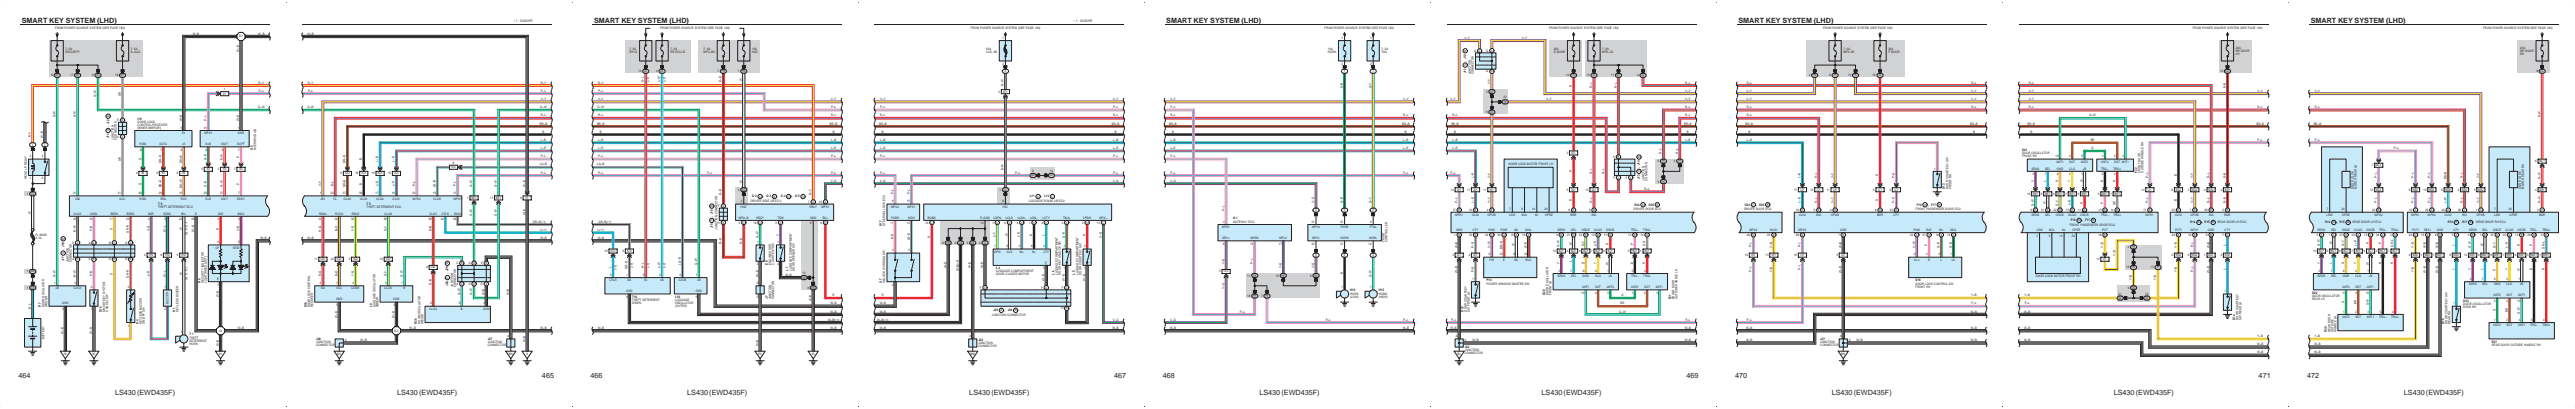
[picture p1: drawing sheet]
<svg xmlns="http://www.w3.org/2000/svg" width="1889mm" height="300mm" viewBox="0 0 1889 300" stroke-linecap="round" stroke-linejoin="round" font-family="sans-serif">
<defs><g id="words">
<g font-size="5.3" fill="#231f20">
<text x="16" y="17">SMART KEY SYSTEM (LHD)</text>
<text x="436" y="17">SMART KEY SYSTEM (LHD)</text>
<text x="856" y="17">SMART KEY SYSTEM (LHD)</text>
<text x="1275" y="17">SMART KEY SYSTEM (LHD)</text>
<text x="1695" y="17">SMART KEY SYSTEM (LHD)</text>
<text x="13" y="277">464</text>
<text x="398" y="277">465</text>
<text x="433" y="277">466</text>
<text x="817" y="277">467</text>
<text x="853" y="277">468</text>
<text x="1237" y="277">469</text>
<text x="1273" y="277">470</text>
<text x="1657" y="277">471</text>
<text x="1693" y="277">472</text>
<text x="84" y="289">LS430 (EWD435F)</text>
<text x="291" y="289">LS430 (EWD435F)</text>
<text x="504" y="289">LS430 (EWD435F)</text>
<text x="711" y="289">LS430 (EWD435F)</text>
<text x="924" y="289">LS430 (EWD435F)</text>
<text x="1131" y="289">LS430 (EWD435F)</text>
<text x="1344" y="289">LS430 (EWD435F)</text>
<text x="1551" y="289">LS430 (EWD435F)</text>
<text x="1764" y="289">LS430 (EWD435F)</text>
</g>
<g font-size="2.4" fill="#231f20">
<text x="1076" y="43" transform="rotate(-90 1076 43)">J12</text>
<text x="1076" y="54" transform="rotate(-90 1076 54)">J11</text>
<text x="101" y="88">I19</text>
<text x="80" y="91" transform="rotate(-90 80 91)">J12</text>
<text x="80" y="102" transform="rotate(-90 80 102)">J11</text>
<text x="185" y="110" transform="rotate(-90 185 110)">O 6</text>
<text x="1483" y="111">D21</text>
<text x="1203" y="121" transform="rotate(-90 1203 121)">J14</text>
<text x="1203" y="131" transform="rotate(-90 1203 131)">J13</text>
<text x="1568" y="127" transform="rotate(-90 1568 127)">F22</text>
<text x="1427" y="139" transform="rotate(-90 1427 139)">D13</text>
<text x="552" y="145">D 2</text>
<text x="562" y="145">D 3</text>
<text x="573" y="145">D 4</text>
<text x="583" y="145">D 5</text>
<text x="756" y="145">L11</text>
<text x="116" y="150">T 5</text>
<text x="269" y="150">T 5</text>
<text x="1199" y="151">D24</text>
<text x="1280" y="151">D24</text>
<text x="1406" y="151">F16</text>
<text x="523" y="157" transform="rotate(-90 523 157)">J16</text>
<text x="905" y="161">G 1</text>
<text x="523" y="167" transform="rotate(-90 523 167)">J15</text>
<text x="647" y="165" transform="rotate(-90 647 165)">S17</text>
<text x="1519" y="162">F16</text>
<text x="1607" y="164">R14</text>
<text x="1706" y="164">R14</text>
<text x="1796" y="164">R16</text>
<text x="47" y="181" transform="rotate(-90 47 181)">J18</text>
<text x="47" y="191" transform="rotate(-90 47 191)">J17</text>
<text x="563" y="194" transform="rotate(-90 563 194)">E 8</text>
<text x="731" y="197">L 4</text>
<text x="329" y="199" transform="rotate(-90 329 199)">J29</text>
<text x="578" y="198" transform="rotate(-90 578 198)">L 1</text>
<text x="774" y="201" transform="rotate(-90 774 201)">L 6</text>
<text x="789" y="201" transform="rotate(-90 789 201)">L 5</text>
<text x="147" y="207" transform="rotate(-90 147 207)">R 6</text>
<text x="329" y="209" transform="rotate(-90 329 209)">J28</text>
<text x="647" y="207" transform="rotate(-90 647 207)">U 7</text>
<text x="1091" y="206">P13</text>
<text x="1405" y="206">D18</text>
<text x="991" y="214">H16</text>
<text x="1012" y="214">H15</text>
<text x="1696" y="215">D22</text>
<text x="464" y="218">T16</text>
<text x="495" y="218">L10</text>
<text x="563" y="219" transform="rotate(-90 563 219)">J 7</text>
<text x="1134" y="216" transform="rotate(-90 1134 216)">D20</text>
<text x="1226" y="219" transform="rotate(-90 1226 219)">F21</text>
<text x="1807" y="221">D23</text>
<text x="30" y="225" transform="rotate(-90 30 225)">R 7</text>
<text x="225" y="225" transform="rotate(-90 225 225)">D16</text>
<text x="273" y="225" transform="rotate(-90 273 225)">L 9</text>
<text x="75" y="228" transform="rotate(-90 75 228)">S15</text>
<text x="129" y="228" transform="rotate(-90 129 228)">K 1</text>
<text x="729" y="228">J25</text>
<text x="739" y="228">J26</text>
<text x="1074" y="228" transform="rotate(-90 1074 228)">D12</text>
<text x="102" y="237" transform="rotate(-90 102 237)">K 4</text>
<text x="306" y="237" transform="rotate(-90 306 237)">R26</text>
<text x="1640" y="234" transform="rotate(-90 1640 234)">D14</text>
<text x="1793" y="237" transform="rotate(-90 1793 237)">D15</text>
<text x="139" y="246">T 1</text>
<text x="1707" y="243" transform="rotate(-90 1707 243)">R30</text>
<text x="232" y="249">J30</text>
<text x="358" y="249">J27</text>
<text x="718" y="250">J24</text>
<text x="1335" y="249">J27</text>
<text x="1828" y="251">R31</text>
<text x="1075" y="255">J22</text>
</g>
<g font-size="2.3" fill="#231f20">
<text x="377" y="16">∗ 1 : EUROPE</text>
<text x="788" y="16">∗ 1 : EUROPE</text>
<text x="41" y="21">FROM POWER SOURCE SYSTEM (SEE PAGE 180)</text>
<text x="484" y="21">FROM POWER SOURCE SYSTEM (SEE PAGE 180)</text>
<text x="712" y="21">FROM POWER SOURCE SYSTEM (SEE PAGE 180)</text>
<text x="972" y="21">FROM POWER SOURCE SYSTEM (SEE PAGE 180)</text>
<text x="1137" y="21">FROM POWER SOURCE SYSTEM (SEE PAGE 180)</text>
<text x="1337" y="21">FROM POWER SOURCE SYSTEM (SEE PAGE 180)</text>
<text x="1609" y="21">FROM POWER SOURCE SYSTEM (SEE PAGE 180)</text>
<text x="1822" y="21">FROM POWER SOURCE SYSTEM (SEE PAGE 180)</text>
<text x="142" y="25">W–B</text>
<text x="175" y="27">B 1</text>
<text x="189" y="25">W–B</text>
<text x="226" y="25">W–B</text>
<text x="735" y="28">1</text>
<text x="984" y="28">1</text>
<text x="1005" y="28">1</text>
<text x="1075" y="28">V–Y</text>
<text x="1116" y="28">V–Y</text>
<text x="1640" y="36">20A</text>
<text x="1849" y="36">20A</text>
<text x="48" y="37">7. 5A</text>
<text x="48" y="39">SECURITY</text>
<text x="96" y="37">7. 5A</text>
<text x="96" y="39">D–ACC</text>
<text x="176" y="38" transform="rotate(-90 176 38)">W–B</text>
<text x="462" y="37">7. 5A</text>
<text x="462" y="39">RR IG</text>
<text x="492" y="37">7. 5A</text>
<text x="492" y="39">RR ECU–B</text>
<text x="516" y="37">7. 5A</text>
<text x="516" y="39">MPX–B3</text>
<text x="552" y="37">15A</text>
<text x="552" y="39">HAZ</text>
<text x="723" y="37">50A</text>
<text x="723" y="39">LUG J/B</text>
<text x="974" y="37">10A</text>
<text x="974" y="39">HORN</text>
<text x="1014" y="37">7. 5A</text>
<text x="1014" y="39">TAIL</text>
<text x="1076" y="38" transform="rotate(-90 1076 38)">B</text>
<text x="1081" y="38">G</text>
<text x="1085" y="38">A</text>
<text x="1090" y="38">G</text>
<text x="1094" y="38">A</text>
<text x="1140" y="37">25A</text>
<text x="1140" y="39">D DOOR</text>
<text x="1176" y="37">7. 5A</text>
<text x="1176" y="39">MPX–IG</text>
<text x="1352" y="37">7. 5A</text>
<text x="1352" y="39">MPX–B1</text>
<text x="1385" y="37">25A</text>
<text x="1385" y="39">P DOOR</text>
<text x="1640" y="38">RR DOOR</text>
<text x="1640" y="40">LH</text>
<text x="1849" y="38">RR DOOR</text>
<text x="1849" y="40">RH</text>
<text x="735" y="48">2</text>
<text x="984" y="48">2</text>
<text x="1005" y="48">2</text>
<text x="468" y="53">14</text>
<text x="472" y="53">LE</text>
<text x="481" y="53">4</text>
<text x="484" y="53">LE</text>
<text x="526" y="53">7</text>
<text x="529" y="53">PE</text>
<text x="541" y="53">1 PG</text>
<text x="737" y="53">4</text>
<text x="986" y="53">1</text>
<text x="1007" y="53">1</text>
<text x="1076" y="48" transform="rotate(-90 1076 48)">A ,</text>
<text x="1090" y="53">G</text>
<text x="1094" y="53">B</text>
<text x="1629" y="53">10</text>
<text x="1633" y="53">LC</text>
<text x="1861" y="53">8</text>
<text x="1864" y="53">LC</text>
<text x="38" y="56">6</text>
<text x="41" y="56">DF</text>
<text x="52" y="56">17</text>
<text x="56" y="56">DF</text>
<text x="68" y="56">8</text>
<text x="71" y="56">DI</text>
<text x="84" y="56">18</text>
<text x="89" y="56">DF</text>
<text x="544" y="59" transform="rotate(-90 544 59)">W</text>
<text x="1079" y="55" transform="rotate(-90 1079 55)">JUNCTION</text>
<text x="1081" y="55" transform="rotate(-90 1081 55)">CONNECTOR</text>
<text x="1149" y="56">10 PG</text>
<text x="1164" y="56">15</text>
<text x="1168" y="56">DI</text>
<text x="1182" y="56">11</text>
<text x="1186" y="56">DF</text>
<text x="1201" y="56">4</text>
<text x="1204" y="56">DI</text>
<text x="1327" y="56">4</text>
<text x="1330" y="56">PE</text>
<text x="1342" y="56">8</text>
<text x="1345" y="56">PI</text>
<text x="1356" y="56">10</text>
<text x="1360" y="56">PI</text>
<text x="1374" y="56">10</text>
<text x="1378" y="56">PJ</text>
<text x="190" y="61">R–Y</text>
<text x="226" y="61">R–Y</text>
<text x="397" y="61">R–Y</text>
<text x="439" y="61">R–Y</text>
<text x="472" y="60" transform="rotate(-90 472 60)">R–L</text>
<text x="476" y="60" transform="rotate(-90 476 60)">(∗1)</text>
<text x="484" y="60" transform="rotate(-90 484 60)">L–W</text>
<text x="488" y="60" transform="rotate(-90 488 60)">(∗1)</text>
<text x="529" y="60" transform="rotate(-90 529 60)">R–B</text>
<text x="736" y="63" transform="rotate(-90 736 63)">B–W</text>
<text x="985" y="65" transform="rotate(-90 985 65)">G–B</text>
<text x="1006" y="65" transform="rotate(-90 1006 65)">G–Y</text>
<text x="1093" y="62" transform="rotate(-90 1093 62)">V–Y</text>
<text x="1153" y="63" transform="rotate(-90 1153 63)">R</text>
<text x="1168" y="65" transform="rotate(-90 1168 65)">R–L</text>
<text x="1186" y="65" transform="rotate(-90 1186 65)">R–L</text>
<text x="1236" y="61">R–L</text>
<text x="1281" y="61">R–L</text>
<text x="1446" y="61">R–L</text>
<text x="1488" y="61">R–L</text>
<text x="1633" y="65" transform="rotate(-90 1633 65)">R–B</text>
<text x="71" y="71" transform="rotate(-90 71 71)">G–W</text>
<text x="89" y="70" transform="rotate(-90 89 70)">GR</text>
<text x="164" y="69">II1</text>
<text x="164" y="66">1</text>
<text x="190" y="67">P–L</text>
<text x="226" y="67">P–L</text>
<text x="397" y="67">P–L</text>
<text x="439" y="67">P–L</text>
<text x="733" y="68">2</text>
<text x="736" y="68">IE1</text>
<text x="1090" y="68">3</text>
<text x="1093" y="68">DF</text>
<text x="1236" y="67">V–Y</text>
<text x="1281" y="67">V–Y</text>
<text x="1446" y="67">V–Y</text>
<text x="1488" y="67">V–Y</text>
<text x="1656" y="67">V–Y</text>
<text x="1698" y="67">V–Y</text>
<text x="397" y="73">V–Y</text>
<text x="439" y="73">V–Y</text>
<text x="610" y="73">V–Y</text>
<text x="646" y="73">V–Y</text>
<text x="817" y="73">V–Y</text>
<text x="859" y="73">V–Y</text>
<text x="1029" y="73">V–Y</text>
<text x="1064" y="73">V–Y</text>
<text x="1103" y="72">22</text>
<text x="1103" y="75">DI</text>
<text x="1134" y="73">V–Y</text>
<text x="1236" y="73">V–Y</text>
<text x="1281" y="73">V–Y</text>
<text x="1446" y="73">V–Y</text>
<text x="1488" y="73">V–Y</text>
<text x="189" y="79">G–W</text>
<text x="225" y="79">G–W</text>
<text x="396" y="79">G–W</text>
<text x="438" y="79">G–W</text>
<text x="610" y="79">P–L</text>
<text x="646" y="79">P–L</text>
<text x="817" y="79">P–L</text>
<text x="859" y="79">P–L</text>
<text x="1090" y="83">9</text>
<text x="1093" y="83">DI</text>
<text x="1236" y="79">R–L</text>
<text x="1281" y="79">R–L</text>
<text x="1446" y="79">R–L</text>
<text x="1488" y="79">R–L</text>
<text x="1656" y="79">R–L</text>
<text x="1698" y="79">R–L</text>
<text x="41" y="86" transform="rotate(-90 41 86)">G–W</text>
<text x="56" y="86" transform="rotate(-90 56 86)">G–W</text>
<text x="80" y="86" transform="rotate(-90 80 86)">B</text>
<text x="86" y="89">E</text>
<text x="89" y="89">B</text>
<text x="134" y="89" transform="rotate(-90 134 89)">W–B</text>
<text x="152" y="89" transform="rotate(-90 152 89)">P–L</text>
<text x="176" y="89" transform="rotate(-90 176 89)">W–B</text>
<text x="397" y="85">R–L</text>
<text x="439" y="85">R–L</text>
<text x="610" y="85">R–L</text>
<text x="646" y="85">R–L</text>
<text x="817" y="85">R–L</text>
<text x="859" y="85">R–L</text>
<text x="1029" y="85">R–L</text>
<text x="1066" y="85">R–L</text>
<text x="1236" y="85">R–L</text>
<text x="1281" y="85">R–L</text>
<text x="1533" y="85">G–W</text>
<text x="1864" y="86" transform="rotate(-90 1864 86)">R–W</text>
<text x="101" y="90">DOOR LOCK</text>
<text x="101" y="92">CONTROL RECEIVER</text>
<text x="101" y="95">[INNER MIRROR]</text>
<text x="133" y="94">5</text>
<text x="149" y="94">31</text>
<text x="175" y="94">1</text>
<text x="396" y="91">BR–B</text>
<text x="438" y="91">BR–B</text>
<text x="609" y="91">BR–B</text>
<text x="645" y="91">BR–B</text>
<text x="816" y="91">BR–B</text>
<text x="858" y="91">BR–B</text>
<text x="1029" y="91">BR–B</text>
<text x="1065" y="91">BR–B</text>
<text x="1236" y="91">BR–B</text>
<text x="1281" y="91">BR–B</text>
<text x="1445" y="91">BR–B</text>
<text x="1488" y="91">BR–B</text>
<text x="1655" y="91">BR–B</text>
<text x="1697" y="91">BR–B</text>
<text x="23" y="101" transform="rotate(-90 23 101)">R–Y</text>
<text x="32" y="101" transform="rotate(-90 32 101)">W–B</text>
<text x="80" y="96" transform="rotate(-90 80 96)">A ,</text>
<text x="86" y="101">A</text>
<text x="89" y="101">A</text>
<text x="134" y="98">E1</text>
<text x="150" y="98">MPX1</text>
<text x="174" y="98">GND</text>
<text x="398" y="97">B</text>
<text x="440" y="97">B</text>
<text x="611" y="97">B</text>
<text x="647" y="97">B</text>
<text x="818" y="97">B</text>
<text x="860" y="97">B</text>
<text x="1031" y="97">B</text>
<text x="1067" y="97">B</text>
<text x="1238" y="97">B</text>
<text x="1283" y="97">B</text>
<text x="1448" y="97">B</text>
<text x="1490" y="97">B</text>
<text x="23" y="107">1</text>
<text x="32" y="107">1</text>
<text x="84" y="103" transform="rotate(-90 84 103)">JUNCTION</text>
<text x="86" y="103" transform="rotate(-90 86 103)">CONNECTOR</text>
<text x="102" y="106">RSSI</text>
<text x="117" y="106">DATA</text>
<text x="134" y="106">+5</text>
<text x="151" y="106">S+B</text>
<text x="162" y="106">IOUT</text>
<text x="174" y="106">SOFF</text>
<text x="397" y="103">L–B</text>
<text x="439" y="103">L–B</text>
<text x="610" y="103">L–B</text>
<text x="646" y="103">L–B</text>
<text x="817" y="103">L–B</text>
<text x="859" y="103">L–B</text>
<text x="1030" y="103">L–B</text>
<text x="1066" y="103">L–B</text>
<text x="1236" y="103">L–B</text>
<text x="1281" y="103">L–B</text>
<text x="1534" y="103">BR</text>
<text x="1656" y="103">P–L</text>
<text x="1698" y="103">P–L</text>
<text x="103" y="111">6</text>
<text x="118" y="111">7</text>
<text x="133" y="111">8</text>
<text x="151" y="111">9</text>
<text x="163" y="111">8</text>
<text x="175" y="111">7</text>
<text x="188" y="110" transform="rotate(-90 188 110)">OVERHEAD J/B</text>
<text x="397" y="109">L–R</text>
<text x="439" y="109">L–R</text>
<text x="610" y="109">L–R</text>
<text x="646" y="109">L–R</text>
<text x="817" y="109">L–R</text>
<text x="859" y="109">L–R</text>
<text x="1029" y="109">L–R</text>
<text x="1066" y="109">L–R</text>
<text x="1149" y="113">2</text>
<text x="1153" y="113">IC1</text>
<text x="1219" y="113" transform="rotate(-90 1219 113)">R–L</text>
<text x="1231" y="113" transform="rotate(-90 1231 113)">R–L</text>
<text x="1483" y="113">DOOR OSCILLATOR</text>
<text x="1534" y="109">G</text>
<text x="1756" y="109">P–L</text>
<text x="22" y="115">2</text>
<text x="31" y="115">3</text>
<text x="89" y="118" transform="rotate(-90 89 118)">GR</text>
<text x="104" y="117" transform="rotate(-90 104 117)">G</text>
<text x="119" y="119" transform="rotate(-90 119 119)">BR–R</text>
<text x="134" y="120" transform="rotate(-90 134 120)">BR–W</text>
<text x="152" y="117" transform="rotate(-90 152 117)">G–R</text>
<text x="164" y="117" transform="rotate(-90 164 117)">R–W</text>
<text x="176" y="116" transform="rotate(-90 176 116)">P</text>
<text x="254" y="119" transform="rotate(-90 254 119)">BR–B</text>
<text x="266" y="117" transform="rotate(-90 266 117)">B</text>
<text x="278" y="119" transform="rotate(-90 278 119)">L–B</text>
<text x="290" y="119" transform="rotate(-90 290 119)">L–R</text>
<text x="397" y="115">P–L</text>
<text x="439" y="115">P–L</text>
<text x="610" y="115">P–L</text>
<text x="646" y="115">P–L</text>
<text x="817" y="115">P–L</text>
<text x="859" y="115">P–L</text>
<text x="1183" y="116">H</text>
<text x="1187" y="116">B</text>
<text x="1203" y="116" transform="rotate(-90 1203 116)">B</text>
<text x="1216" y="119">5</text>
<text x="1219" y="119">PI</text>
<text x="1228" y="119">3</text>
<text x="1231" y="119">PI</text>
<text x="1483" y="115">FRONT RH</text>
<text x="1508" y="115">10</text>
<text x="1509" y="119">ANT1</text>
<text x="1518" y="115">4</text>
<text x="1518" y="119">SGT</text>
<text x="1527" y="119">ANT2</text>
<text x="1527" y="115">5</text>
<text x="1542" y="119">ANT2</text>
<text x="1542" y="115">1</text>
<text x="1551" y="115">2</text>
<text x="1551" y="119">SGT ANT1</text>
<text x="1557" y="115">3</text>
<text x="1860" y="119">6</text>
<text x="1863" y="119">BC1</text>
<text x="148" y="125">5</text>
<text x="152" y="125">II2</text>
<text x="160" y="125">2</text>
<text x="164" y="125">II2</text>
<text x="172" y="125">7</text>
<text x="176" y="125">II2</text>
<text x="331" y="123">IC3</text>
<text x="332" y="120">8</text>
<text x="396" y="121">LG–B</text>
<text x="438" y="121">LG–B</text>
<text x="736" y="125" transform="rotate(-90 736 125)">B–W</text>
<text x="1107" y="121">DOOR LOCK MOTOR FRONT LH</text>
<text x="1419" y="124">1</text>
<text x="1490" y="124">SENS</text>
<text x="1500" y="124">SEL</text>
<text x="1509" y="124">GND</text>
<text x="1518" y="124">CLG</text>
<text x="1528" y="124">+B</text>
<text x="1541" y="124">TRG–</text>
<text x="1550" y="124">TRG+</text>
<text x="1740" y="122">7</text>
<text x="1743" y="122">BC1</text>
<text x="20" y="131" transform="rotate(-90 20 131)">HEAD LP RELAY</text>
<text x="22" y="132">1</text>
<text x="31" y="132">5</text>
<text x="100" y="128">8</text>
<text x="104" y="128">II2</text>
<text x="115" y="128">9</text>
<text x="119" y="128">II2</text>
<text x="130" y="128">6</text>
<text x="134" y="128">II2</text>
<text x="250" y="128">9</text>
<text x="253" y="128">IG2</text>
<text x="261" y="128">16</text>
<text x="265" y="128">IC3</text>
<text x="273" y="128">18</text>
<text x="277" y="128">IG2</text>
<text x="285" y="128">15</text>
<text x="289" y="128">IC3</text>
<text x="397" y="127">P–L</text>
<text x="439" y="127">P–L</text>
<text x="519" y="127">P–L</text>
<text x="610" y="127">P–L</text>
<text x="646" y="127">P–L</text>
<text x="745" y="127">P–L</text>
<text x="756" y="129">DE</text>
<text x="757" y="126">9</text>
<text x="770" y="126">14</text>
<text x="770" y="129">DI</text>
<text x="817" y="127">P–L</text>
<text x="859" y="127">P–L</text>
<text x="1030" y="127">P–L</text>
<text x="1064" y="127">P–L</text>
<text x="1081" y="131" transform="rotate(-90 1081 131)">L–R</text>
<text x="1093" y="131" transform="rotate(-90 1093 131)">V–Y</text>
<text x="1153" y="126" transform="rotate(-90 1153 126)">R</text>
<text x="1168" y="128" transform="rotate(-90 1168 128)">R–L</text>
<text x="1177" y="128" transform="rotate(-90 1177 128)">R–L</text>
<text x="1184" y="131">F</text>
<text x="1187" y="131">A</text>
<text x="1193" y="131">F</text>
<text x="1196" y="131">A</text>
<text x="1203" y="126" transform="rotate(-90 1203 126)">A ,</text>
<text x="1321" y="131" transform="rotate(-90 1321 131)">L–B</text>
<text x="1333" y="131" transform="rotate(-90 1333 131)">R–L</text>
<text x="1345" y="131" transform="rotate(-90 1345 131)">V–Y</text>
<text x="1378" y="129" transform="rotate(-90 1378 129)">R</text>
<text x="1390" y="131" transform="rotate(-90 1390 131)">P–G</text>
<text x="1491" y="129">3</text>
<text x="1500" y="129">7</text>
<text x="1509" y="129">6</text>
<text x="1518" y="129">2</text>
<text x="1527" y="129">1</text>
<text x="1542" y="129">5</text>
<text x="1551" y="129">4</text>
<text x="1570" y="127" transform="rotate(-90 1570 127)">FRONT DOOR</text>
<text x="1573" y="127" transform="rotate(-90 1573 127)">OUTSIDE HANDLE RH</text>
<text x="1576" y="131" transform="rotate(-90 1576 131)">P–L</text>
<text x="1597" y="129" transform="rotate(-90 1597 129)">B</text>
<text x="1609" y="131" transform="rotate(-90 1609 131)">V–Y</text>
<text x="1621" y="131" transform="rotate(-90 1621 131)">R–L</text>
<text x="1633" y="131" transform="rotate(-90 1633 131)">R–B</text>
<text x="1744" y="131" transform="rotate(-90 1744 131)">P–L</text>
<text x="1771" y="131" transform="rotate(-90 1771 131)">P–L</text>
<text x="1783" y="131" transform="rotate(-90 1783 131)">P–L</text>
<text x="1795" y="131" transform="rotate(-90 1795 131)">BR–B</text>
<text x="1807" y="131" transform="rotate(-90 1807 131)">R–L</text>
<text x="1819" y="131" transform="rotate(-90 1819 131)">V–Y</text>
<text x="1864" y="131" transform="rotate(-90 1864 131)">R–W</text>
<text x="104" y="135" transform="rotate(-90 104 135)">G</text>
<text x="119" y="137" transform="rotate(-90 119 137)">BR–R</text>
<text x="134" y="138" transform="rotate(-90 134 138)">BR–W</text>
<text x="152" y="137" transform="rotate(-90 152 137)">G–R</text>
<text x="164" y="137" transform="rotate(-90 164 137)">R–W</text>
<text x="176" y="135" transform="rotate(-90 176 135)">P</text>
<text x="236" y="137" transform="rotate(-90 236 137)">V–Y</text>
<text x="245" y="137" transform="rotate(-90 245 137)">R–L</text>
<text x="254" y="137" transform="rotate(-90 254 137)">BR–B</text>
<text x="266" y="135" transform="rotate(-90 266 135)">B</text>
<text x="278" y="137" transform="rotate(-90 278 137)">L–B</text>
<text x="290" y="137" transform="rotate(-90 290 137)">L–R</text>
<text x="305" y="137" transform="rotate(-90 305 137)">P–L</text>
<text x="320" y="137" transform="rotate(-90 320 137)">LG–B</text>
<text x="334" y="137" transform="rotate(-90 334 137)">P–L</text>
<text x="346" y="137" transform="rotate(-90 346 137)">G–W</text>
<text x="364" y="137" transform="rotate(-90 364 137)">G–W</text>
<text x="385" y="137" transform="rotate(-90 385 137)">W–B</text>
<text x="544" y="134" transform="rotate(-90 544 134)">W</text>
<text x="609" y="133">V–G</text>
<text x="646" y="133">V–G</text>
<text x="816" y="133">V–G</text>
<text x="858" y="133">V–G</text>
<text x="1207" y="133" transform="rotate(-90 1207 133)">JUNCTION</text>
<text x="1209" y="133" transform="rotate(-90 1209 133)">CONNECTOR</text>
<text x="1216" y="134">3</text>
<text x="1219" y="134">PE</text>
<text x="1492" y="133" transform="rotate(-90 1492 133)">V</text>
<text x="1501" y="133" transform="rotate(-90 1501 133)">L</text>
<text x="1510" y="133" transform="rotate(-90 1510 133)">O</text>
<text x="1519" y="133" transform="rotate(-90 1519 133)">Y</text>
<text x="1528" y="134" transform="rotate(-90 1528 134)">W</text>
<text x="1543" y="133" transform="rotate(-90 1543 133)">B</text>
<text x="1552" y="133" transform="rotate(-90 1552 133)">R</text>
<text x="20" y="143">1</text>
<text x="23" y="143">1A</text>
<text x="54" y="142">21</text>
<text x="87" y="142">31</text>
<text x="102" y="142">30</text>
<text x="117" y="142">29</text>
<text x="132" y="142">15</text>
<text x="149" y="142">25</text>
<text x="161" y="142">27</text>
<text x="175" y="142">7</text>
<text x="235" y="142">1</text>
<text x="243" y="142">24</text>
<text x="252" y="142">37</text>
<text x="264" y="142">36</text>
<text x="276" y="142">17</text>
<text x="287" y="142">16</text>
<text x="302" y="142">33</text>
<text x="317" y="142">19</text>
<text x="332" y="142">13</text>
<text x="529" y="143" transform="rotate(-90 529 143)">R–B</text>
<text x="541" y="140">3 DG</text>
<text x="595" y="143" transform="rotate(-90 595 143)">R–Y</text>
<text x="655" y="143" transform="rotate(-90 655 143)">P–L</text>
<text x="667" y="143" transform="rotate(-90 667 143)">P–L</text>
<text x="733" y="140">1</text>
<text x="736" y="140">LL</text>
<text x="1064" y="140">14</text>
<text x="1069" y="140">IA1</text>
<text x="1076" y="140">17</text>
<text x="1081" y="140">IA1</text>
<text x="1088" y="140">11</text>
<text x="1093" y="140">IA1</text>
<text x="1149" y="140">5</text>
<text x="1153" y="140">IA1</text>
<text x="1163" y="140">12</text>
<text x="1168" y="140">IA1</text>
<text x="1206" y="139">R–L</text>
<text x="1316" y="140">17</text>
<text x="1321" y="140">IJ1</text>
<text x="1328" y="140">12</text>
<text x="1333" y="140">IJ1</text>
<text x="1340" y="140">11</text>
<text x="1345" y="140">IJ1</text>
<text x="1374" y="140">5</text>
<text x="1378" y="140">IJ1</text>
<text x="1386" y="140">4</text>
<text x="1390" y="140">IJ1</text>
<text x="1429" y="139" transform="rotate(-90 1429 139)">DOOR COURTESY SW</text>
<text x="1432" y="139" transform="rotate(-90 1432 139)">FRONT RH</text>
<text x="1487" y="143">10</text>
<text x="1491" y="143">BK1</text>
<text x="1497" y="143">9</text>
<text x="1500" y="143">BK1</text>
<text x="1506" y="143">8</text>
<text x="1509" y="143">BK1</text>
<text x="1515" y="143">7</text>
<text x="1518" y="143">BK1</text>
<text x="1524" y="143">6</text>
<text x="1527" y="143">BK1</text>
<text x="1539" y="143">5</text>
<text x="1542" y="143">BK1</text>
<text x="1548" y="143">1</text>
<text x="1551" y="143">BK1</text>
<text x="1571" y="140">14</text>
<text x="1576" y="140">IJ1</text>
<text x="1593" y="140">6</text>
<text x="1596" y="140">BA2</text>
<text x="1605" y="140">3</text>
<text x="1608" y="140">BA2</text>
<text x="1617" y="140">4</text>
<text x="1620" y="140">BA2</text>
<text x="1629" y="140">4</text>
<text x="1632" y="140">BA1</text>
<text x="1727" y="139" transform="rotate(-90 1727 139)">DOOR LOCK</text>
<text x="1729" y="139" transform="rotate(-90 1729 139)">MOTOR REAR LH</text>
<text x="1739" y="140">10</text>
<text x="1743" y="140">BA2</text>
<text x="1767" y="140">5</text>
<text x="1770" y="140">BB2</text>
<text x="1778" y="140">10</text>
<text x="1782" y="140">BB2</text>
<text x="1791" y="140">6</text>
<text x="1794" y="140">BB2</text>
<text x="1803" y="140">4</text>
<text x="1806" y="140">BB2</text>
<text x="1815" y="140">3</text>
<text x="1818" y="140">BB2</text>
<text x="1850" y="139" transform="rotate(-90 1850 139)">DOOR LOCK</text>
<text x="1852" y="139" transform="rotate(-90 1852 139)">MOTOR REAR RH</text>
<text x="1860" y="140">4</text>
<text x="1863" y="140">BB1</text>
<text x="55" y="146">+B2</text>
<text x="88" y="146">ACC</text>
<text x="102" y="146">RSSI</text>
<text x="118" y="146">RDA</text>
<text x="133" y="146">RC0</text>
<text x="151" y="146">S+B</text>
<text x="162" y="146">IOUT</text>
<text x="174" y="146">SSW1</text>
<text x="235" y="146">+B1</text>
<text x="245" y="146">IG</text>
<text x="252" y="146">CLG4</text>
<text x="264" y="146">CLG3</text>
<text x="276" y="146">CLG2</text>
<text x="288" y="146">CLG1</text>
<text x="303" y="146">MPX2</text>
<text x="318" y="146">CLG6</text>
<text x="333" y="146">MPX1</text>
<text x="343" y="146">1</text>
<text x="346" y="146">BE1</text>
<text x="360" y="146">17</text>
<text x="364" y="146">BE1</text>
<text x="382" y="146">6</text>
<text x="386" y="146">II1</text>
<text x="543" y="148">2</text>
<text x="551" y="148">DRIVER SIDE J/B ECU</text>
<text x="557" y="145">A ,</text>
<text x="567" y="145">B ,</text>
<text x="578" y="145">C ,</text>
<text x="588" y="145">D</text>
<text x="593" y="149">7</text>
<text x="596" y="149">A</text>
<text x="601" y="149">15</text>
<text x="605" y="149">A</text>
<text x="655" y="148">6</text>
<text x="665" y="148">15</text>
<text x="735" y="148">6</text>
<text x="755" y="148">LUGGAGE ROOM J/B ECU</text>
<text x="761" y="145">A , L13</text>
<text x="771" y="145">C</text>
<text x="964" y="149" transform="rotate(-90 964 149)">V–G</text>
<text x="985" y="149" transform="rotate(-90 985 149)">G–B</text>
<text x="1006" y="149" transform="rotate(-90 1006 149)">G–Y</text>
<text x="1069" y="148" transform="rotate(-90 1069 148)">P–L</text>
<text x="1081" y="149" transform="rotate(-90 1081 149)">L–R</text>
<text x="1093" y="149" transform="rotate(-90 1093 149)">V–Y</text>
<text x="1153" y="147" transform="rotate(-90 1153 147)">R</text>
<text x="1168" y="149" transform="rotate(-90 1168 149)">R–L</text>
<text x="1321" y="148" transform="rotate(-90 1321 148)">L–B</text>
<text x="1333" y="149" transform="rotate(-90 1333 149)">R–L</text>
<text x="1345" y="149" transform="rotate(-90 1345 149)">V–Y</text>
<text x="1378" y="147" transform="rotate(-90 1378 147)">R</text>
<text x="1390" y="149" transform="rotate(-90 1390 149)">P–G</text>
<text x="1501" y="150" transform="rotate(-90 1501 150)">W</text>
<text x="1528" y="149" transform="rotate(-90 1528 149)">R</text>
<text x="1543" y="149" transform="rotate(-90 1543 149)">P</text>
<text x="1576" y="148" transform="rotate(-90 1576 148)">P–L</text>
<text x="1597" y="147" transform="rotate(-90 1597 147)">B</text>
<text x="1609" y="149" transform="rotate(-90 1609 149)">V–Y</text>
<text x="1621" y="149" transform="rotate(-90 1621 149)">R–L</text>
<text x="1633" y="149" transform="rotate(-90 1633 149)">R–B</text>
<text x="1744" y="148" transform="rotate(-90 1744 148)">P–L</text>
<text x="1771" y="148" transform="rotate(-90 1771 148)">P–L</text>
<text x="1783" y="148" transform="rotate(-90 1783 148)">P–L</text>
<text x="1795" y="149" transform="rotate(-90 1795 149)">L–W</text>
<text x="1807" y="149" transform="rotate(-90 1807 149)">R–L</text>
<text x="1819" y="149" transform="rotate(-90 1819 149)">V–Y</text>
<text x="1864" y="149" transform="rotate(-90 1864 149)">R–W</text>
<text x="116" y="153">THEFT DETERRENT ECU</text>
<text x="269" y="153">THEFT DETERRENT ECU</text>
<text x="523" y="152" transform="rotate(-90 523 152)">B</text>
<text x="527" y="152">F</text>
<text x="530" y="152">A</text>
<text x="544" y="152">HAZ</text>
<text x="594" y="152">HRLY</text>
<text x="603" y="152">MPX1</text>
<text x="654" y="152">MPX2</text>
<text x="666" y="152">MPX1</text>
<text x="736" y="152">HIC</text>
<text x="898" y="154" transform="rotate(-90 898 154)">P–L</text>
<text x="965" y="155">2</text>
<text x="986" y="155">2</text>
<text x="1007" y="155">2</text>
<text x="1066" y="155">17</text>
<text x="1070" y="155">B</text>
<text x="1078" y="155">10</text>
<text x="1082" y="155">B</text>
<text x="1091" y="155">4</text>
<text x="1094" y="155">B</text>
<text x="1107" y="154">7</text>
<text x="1116" y="154">9</text>
<text x="1124" y="154">10</text>
<text x="1133" y="154">20</text>
<text x="1151" y="155">6</text>
<text x="1154" y="155">B</text>
<text x="1166" y="155">5</text>
<text x="1169" y="155">B</text>
<text x="1198" y="154">DRIVER DOOR ECU</text>
<text x="1205" y="151">A , D25</text>
<text x="1215" y="151">B</text>
<text x="1279" y="154">DRIVER DOOR ECU</text>
<text x="1286" y="151">A , D25</text>
<text x="1296" y="151">B</text>
<text x="1318" y="155">10</text>
<text x="1322" y="155">B</text>
<text x="1331" y="155">5</text>
<text x="1334" y="155">B</text>
<text x="1343" y="155">4</text>
<text x="1346" y="155">B</text>
<text x="1376" y="155">6</text>
<text x="1379" y="155">B</text>
<text x="1386" y="155">23</text>
<text x="1391" y="155">B</text>
<text x="1405" y="154">FRONT PASSENGER DOOR ECU</text>
<text x="1412" y="151">A , F17</text>
<text x="1422" y="151">B</text>
<text x="1490" y="155">9</text>
<text x="1492" y="151" transform="rotate(-90 1492 151)">G–W</text>
<text x="1493" y="155">B</text>
<text x="1498" y="155">21</text>
<text x="1502" y="155">B</text>
<text x="1507" y="155">22</text>
<text x="1510" y="151" transform="rotate(-90 1510 151)">G–Y</text>
<text x="1511" y="155">B</text>
<text x="1516" y="155">12</text>
<text x="1519" y="150" transform="rotate(-90 1519 150)">L–B</text>
<text x="1520" y="155">B</text>
<text x="1525" y="155">11</text>
<text x="1529" y="155">B</text>
<text x="1539" y="155">13</text>
<text x="1544" y="155">B</text>
<text x="1548" y="155">14</text>
<text x="1552" y="150" transform="rotate(-90 1552 150)">GR</text>
<text x="1553" y="155">B</text>
<text x="1572" y="155">17</text>
<text x="1577" y="155">B</text>
<text x="1593" y="155">22</text>
<text x="1598" y="155">B</text>
<text x="1607" y="155">1</text>
<text x="1609" y="155">B</text>
<text x="1617" y="155">26</text>
<text x="1621" y="155">B</text>
<text x="1631" y="155">2</text>
<text x="1633" y="155">B</text>
<text x="1707" y="154">7</text>
<text x="1718" y="154">20</text>
<text x="1740" y="155">20</text>
<text x="1744" y="155">B</text>
<text x="1767" y="155">18</text>
<text x="1771" y="155">A</text>
<text x="1779" y="155">20</text>
<text x="1783" y="155">A</text>
<text x="1791" y="155">22</text>
<text x="1795" y="155">A</text>
<text x="1803" y="155">26</text>
<text x="1807" y="155">A</text>
<text x="1816" y="155">1</text>
<text x="1819" y="155">A</text>
<text x="1830" y="154">7</text>
<text x="1841" y="154">20</text>
<text x="1861" y="155">2</text>
<text x="1864" y="155">A</text>
<text x="23" y="157" transform="rotate(-90 23 157)">W</text>
<text x="54" y="161">18</text>
<text x="54" y="157">CLG5</text>
<text x="66" y="161">10</text>
<text x="66" y="157">CNSL</text>
<text x="81" y="161">11</text>
<text x="81" y="157">BZR3</text>
<text x="93" y="161">23</text>
<text x="93" y="157">BZRG</text>
<text x="109" y="161">4</text>
<text x="109" y="157">BZR</text>
<text x="120" y="157">BZR2</text>
<text x="121" y="161">5</text>
<text x="132" y="161">22</text>
<text x="133" y="157">SH–</text>
<text x="140" y="161">20</text>
<text x="143" y="157">E</text>
<text x="160" y="161">3</text>
<text x="160" y="157">IND</text>
<text x="174" y="157">IND2</text>
<text x="175" y="161">2</text>
<text x="234" y="161">12</text>
<text x="234" y="157">RSS2</text>
<text x="246" y="161">34</text>
<text x="246" y="157">RCO2</text>
<text x="258" y="161">32</text>
<text x="258" y="157">RDA2</text>
<text x="282" y="161">39</text>
<text x="282" y="157">CLG8</text>
<text x="314" y="161">38</text>
<text x="315" y="157">CLG7</text>
<text x="323" y="161">40</text>
<text x="324" y="157">CTLS</text>
<text x="332" y="161">26</text>
<text x="333" y="157">DIAG</text>
<text x="346" y="158" transform="rotate(-90 346 158)">G–W</text>
<text x="364" y="158" transform="rotate(-90 364 158)">G–W</text>
<text x="385" y="158" transform="rotate(-90 385 158)">W–B</text>
<text x="542" y="160">MPX–B</text>
<text x="555" y="160">HDCY</text>
<text x="570" y="160">TSW</text>
<text x="594" y="160">GND</text>
<text x="604" y="160">BU–</text>
<text x="654" y="160">PUSH</text>
<text x="666" y="160">KSW</text>
<text x="681" y="160">BUBS</text>
<text x="719" y="160">P–GND</text>
<text x="729" y="160">LOPN</text>
<text x="738" y="160">LCLS</text>
<text x="747" y="160">LCM+</text>
<text x="756" y="160">LCM–</text>
<text x="765" y="160">LCTY</text>
<text x="780" y="160">TKUL</text>
<text x="795" y="160">LPSW</text>
<text x="807" y="160">MPX–</text>
<text x="1068" y="158">MPX1</text>
<text x="1080" y="158">CLGI</text>
<text x="1092" y="158">CPUB</text>
<text x="1107" y="158">LSW</text>
<text x="1116" y="158">KUL</text>
<text x="1126" y="158">KL</text>
<text x="1134" y="158">CPSE</text>
<text x="1152" y="158">BDR</text>
<text x="1168" y="158">SIG</text>
<text x="1320" y="158">CLGI</text>
<text x="1333" y="158">SIG</text>
<text x="1343" y="158">CPUB</text>
<text x="1377" y="158">BDR</text>
<text x="1389" y="158">CTY</text>
<text x="1490" y="158">SENS</text>
<text x="1500" y="158">SEL</text>
<text x="1508" y="158">OSCE</text>
<text x="1517" y="158">CLGO</text>
<text x="1526" y="158">OSCB</text>
<text x="1541" y="158">TRG–</text>
<text x="1550" y="158">TRG+</text>
<text x="1574" y="158">MPX1</text>
<text x="1596" y="158">CLGI</text>
<text x="1607" y="158">CPUB</text>
<text x="1620" y="158">SIG</text>
<text x="1632" y="158">BDR</text>
<text x="1707" y="158">LSW</text>
<text x="1718" y="158">CPSE</text>
<text x="1742" y="158">MPX2</text>
<text x="1769" y="158">MPX1</text>
<text x="1781" y="158">MPX2</text>
<text x="1794" y="158">CLGI</text>
<text x="1806" y="158">SIG</text>
<text x="1817" y="158">CPUB</text>
<text x="1830" y="158">LSW</text>
<text x="1841" y="158">CPSE</text>
<text x="1863" y="158">BDR</text>
<text x="391" y="163">GR–B(∗1)</text>
<text x="439" y="163">GR–B(∗1)</text>
<text x="523" y="162" transform="rotate(-90 523 162)">A ,</text>
<text x="527" y="164">H</text>
<text x="530" y="164">B</text>
<text x="542" y="164">5</text>
<text x="545" y="164">C</text>
<text x="553" y="164">16</text>
<text x="557" y="164">A</text>
<text x="569" y="164">5</text>
<text x="572" y="164">D</text>
<text x="594" y="164">6</text>
<text x="602" y="164">6</text>
<text x="605" y="164">B</text>
<text x="649" y="165" transform="rotate(-90 649 165)">STEERING LOCK ECU</text>
<text x="653" y="164">11</text>
<text x="665" y="164">12</text>
<text x="679" y="164">10</text>
<text x="683" y="164">C</text>
<text x="719" y="164">14</text>
<text x="728" y="164">7</text>
<text x="731" y="164">A</text>
<text x="737" y="164">6</text>
<text x="740" y="164">A</text>
<text x="746" y="164">8</text>
<text x="749" y="164">A</text>
<text x="755" y="164">1</text>
<text x="758" y="164">A</text>
<text x="764" y="164">4</text>
<text x="767" y="164">A</text>
<text x="779" y="164">3</text>
<text x="782" y="164">A</text>
<text x="794" y="164">2</text>
<text x="797" y="164">A</text>
<text x="805" y="164">13</text>
<text x="809" y="164">C</text>
<text x="897" y="167">MPD1</text>
<text x="897" y="163">4</text>
<text x="905" y="163">GATEWAY ECU</text>
<text x="962" y="163">31</text>
<text x="963" y="167">MPX2</text>
<text x="983" y="163">15</text>
<text x="983" y="167">FHOR</text>
<text x="1005" y="167">FTAL</text>
<text x="1005" y="163">9</text>
<text x="1518" y="166">FRONT PASSENGER DOOR ECU</text>
<text x="1525" y="162">A , F17</text>
<text x="1535" y="162">B</text>
<text x="1612" y="164">A , R15</text>
<text x="1623" y="164">B</text>
<text x="1627" y="164">REAR DOOR LH ECU</text>
<text x="1711" y="164">A , R15</text>
<text x="1722" y="164">B</text>
<text x="1726" y="164">REAR DOOR LH ECU</text>
<text x="1801" y="164">A , R17</text>
<text x="1812" y="164">B</text>
<text x="1817" y="164">REAR DOOR RH ECU</text>
<text x="26" y="173">FL MAIN</text>
<text x="56" y="170" transform="rotate(-90 56 170)">B–W</text>
<text x="68" y="170" transform="rotate(-90 68 170)">P–B</text>
<text x="83" y="168" transform="rotate(-90 83 168)">O</text>
<text x="95" y="171" transform="rotate(-90 95 171)">GR–R</text>
<text x="110" y="170" transform="rotate(-90 110 170)">V–G</text>
<text x="122" y="170" transform="rotate(-90 122 170)">W–L</text>
<text x="134" y="169" transform="rotate(-90 134 169)">W</text>
<text x="137" y="172" transform="rotate(-90 137 172)">(G. C. C. )</text>
<text x="143" y="170" transform="rotate(-90 143 170)">W–B</text>
<text x="161" y="168" transform="rotate(-90 161 168)">R</text>
<text x="176" y="170" transform="rotate(-90 176 170)">V–R</text>
<text x="236" y="170" transform="rotate(-90 236 170)">R–G</text>
<text x="248" y="170" transform="rotate(-90 248 170)">B–O</text>
<text x="260" y="170" transform="rotate(-90 260 170)">Y–G</text>
<text x="284" y="170" transform="rotate(-90 284 170)">G–Y</text>
<text x="317" y="170" transform="rotate(-90 317 170)">R–B</text>
<text x="396" y="169">L(∗1)</text>
<text x="438" y="169">L(∗1)</text>
<text x="526" y="168" transform="rotate(-90 526 168)">JUNCTION CONNECTOR</text>
<text x="571" y="173" transform="rotate(-90 571 173)">V</text>
<text x="730" y="174" transform="rotate(-90 730 174)">L–Y</text>
<text x="739" y="173" transform="rotate(-90 739 173)">W</text>
<text x="757" y="173" transform="rotate(-90 757 173)">B</text>
<text x="766" y="173" transform="rotate(-90 766 173)">L</text>
<text x="796" y="173" transform="rotate(-90 796 173)">R</text>
<text x="1067" y="173">1</text>
<text x="1068" y="169">GND</text>
<text x="1070" y="173">B</text>
<text x="1078" y="173">23</text>
<text x="1080" y="169">CTY</text>
<text x="1082" y="173">B</text>
<text x="1090" y="173">22</text>
<text x="1092" y="169">PWS</text>
<text x="1094" y="173">A</text>
<text x="1099" y="173">30</text>
<text x="1101" y="169">PWE</text>
<text x="1103" y="173">A</text>
<text x="1109" y="173">8</text>
<text x="1111" y="169">ML</text>
<text x="1112" y="173">A</text>
<text x="1117" y="173">19</text>
<text x="1119" y="169">MUL</text>
<text x="1121" y="173">A</text>
<text x="1142" y="173">9</text>
<text x="1143" y="169">SENS</text>
<text x="1145" y="173">B</text>
<text x="1150" y="173">21</text>
<text x="1152" y="169">SEL</text>
<text x="1154" y="173">B</text>
<text x="1159" y="173">22</text>
<text x="1160" y="169">OSCE</text>
<text x="1163" y="173">B</text>
<text x="1168" y="173">12</text>
<text x="1169" y="169">CLGO</text>
<text x="1172" y="173">B</text>
<text x="1177" y="173">11</text>
<text x="1178" y="169">OSCB</text>
<text x="1181" y="173">B</text>
<text x="1195" y="173">13</text>
<text x="1197" y="169">TRG–</text>
<text x="1199" y="173">B</text>
<text x="1204" y="173">14</text>
<text x="1206" y="169">TRG+</text>
<text x="1208" y="173">B</text>
<text x="1282" y="173">26</text>
<text x="1284" y="169">MPX2</text>
<text x="1286" y="173">B</text>
<text x="1297" y="173">25</text>
<text x="1298" y="169">WLS1</text>
<text x="1301" y="173">B</text>
<text x="1318" y="173">26</text>
<text x="1319" y="169">MPX2</text>
<text x="1322" y="173">B</text>
<text x="1349" y="173">1</text>
<text x="1350" y="169">GND</text>
<text x="1352" y="173">B</text>
<text x="1401" y="173">22</text>
<text x="1404" y="169">PWS</text>
<text x="1406" y="173">A</text>
<text x="1410" y="173">27</text>
<text x="1413" y="169">DLE</text>
<text x="1415" y="173">A</text>
<text x="1421" y="173">8</text>
<text x="1423" y="169">ML</text>
<text x="1424" y="173">A</text>
<text x="1428" y="173">19</text>
<text x="1431" y="169">MUL</text>
<text x="1433" y="173">A</text>
<text x="1494" y="169">LSW</text>
<text x="1494" y="173">7</text>
<text x="1503" y="173">9</text>
<text x="1503" y="169">KUL</text>
<text x="1511" y="173">10</text>
<text x="1513" y="169">KL</text>
<text x="1520" y="173">20</text>
<text x="1520" y="169">CPSE</text>
<text x="1539" y="173">16</text>
<text x="1542" y="169">PCT</text>
<text x="1544" y="173">B</text>
<text x="1593" y="173">24</text>
<text x="1596" y="169">PCTI</text>
<text x="1598" y="173">B</text>
<text x="1605" y="173">18</text>
<text x="1607" y="169">MPX1</text>
<text x="1609" y="173">B</text>
<text x="1619" y="173">6</text>
<text x="1620" y="169">GND</text>
<text x="1621" y="173">B</text>
<text x="1631" y="173">7</text>
<text x="1632" y="169">CTY</text>
<text x="1633" y="173">B</text>
<text x="1700" y="173">3</text>
<text x="1700" y="169">SENS</text>
<text x="1702" y="173">A</text>
<text x="1709" y="173">1</text>
<text x="1710" y="169">SEL</text>
<text x="1711" y="173">A</text>
<text x="1716" y="173">27</text>
<text x="1718" y="169">OSCE</text>
<text x="1720" y="173">A</text>
<text x="1725" y="173">23</text>
<text x="1727" y="169">CLGO</text>
<text x="1729" y="173">A</text>
<text x="1734" y="173">13</text>
<text x="1736" y="169">OSCB</text>
<text x="1738" y="173">A</text>
<text x="1743" y="173">28</text>
<text x="1745" y="169">TRG–</text>
<text x="1747" y="173">A</text>
<text x="1754" y="173">2</text>
<text x="1754" y="169">TRG+</text>
<text x="1756" y="173">A</text>
<text x="1767" y="173">24</text>
<text x="1770" y="169">PCTI</text>
<text x="1771" y="173">A</text>
<text x="1776" y="173">15</text>
<text x="1779" y="169">SEL1</text>
<text x="1780" y="173">A</text>
<text x="1786" y="173">6</text>
<text x="1788" y="169">GND</text>
<text x="1789" y="173">A</text>
<text x="1798" y="173">7</text>
<text x="1800" y="169">CTY</text>
<text x="1801" y="173">A</text>
<text x="1810" y="173">3</text>
<text x="1811" y="169">SENS</text>
<text x="1813" y="173">B</text>
<text x="1819" y="173">1</text>
<text x="1821" y="169">SEL</text>
<text x="1822" y="173">B</text>
<text x="1827" y="173">27</text>
<text x="1829" y="169">OSCE</text>
<text x="1831" y="173">B</text>
<text x="1836" y="173">23</text>
<text x="1838" y="169">CLGO</text>
<text x="1840" y="173">B</text>
<text x="1845" y="173">13</text>
<text x="1847" y="169">OSCB</text>
<text x="1849" y="173">B</text>
<text x="1854" y="173">28</text>
<text x="1856" y="169">TRG–</text>
<text x="1858" y="173">B</text>
<text x="1864" y="173">2</text>
<text x="1865" y="169">TRG+</text>
<text x="1867" y="173">B</text>
<text x="26" y="175">2. 0L</text>
<text x="47" y="176" transform="rotate(-90 47 176)">B</text>
<text x="53" y="179">E</text>
<text x="56" y="179">A</text>
<text x="65" y="179">A</text>
<text x="68" y="179">A</text>
<text x="80" y="179">B</text>
<text x="83" y="179">A</text>
<text x="92" y="179">D</text>
<text x="95" y="179">A</text>
<text x="160" y="178">6</text>
<text x="175" y="178">5</text>
<text x="191" y="175">W–B</text>
<text x="226" y="175">W–B</text>
<text x="396" y="175">W–B</text>
<text x="438" y="175">W–B</text>
<text x="529" y="179" transform="rotate(-90 529 179)">R–B</text>
<text x="544" y="179" transform="rotate(-90 544 179)">R–B</text>
<text x="555" y="178">1</text>
<text x="556" y="174" transform="rotate(-90 556 174)">G–W</text>
<text x="570" y="178">1</text>
<text x="655" y="176" transform="rotate(-90 655 176)">P–B</text>
<text x="667" y="176" transform="rotate(-90 667 176)">LG–B</text>
<text x="682" y="174" transform="rotate(-90 682 174)">R</text>
<text x="691" y="179">6</text>
<text x="694" y="179">LB</text>
<text x="700" y="179">6</text>
<text x="703" y="179">LA</text>
<text x="709" y="179">5</text>
<text x="712" y="179">LA</text>
<text x="718" y="179">2</text>
<text x="722" y="179">LI</text>
<text x="748" y="174" transform="rotate(-90 748 174)">L–R</text>
<text x="781" y="174" transform="rotate(-90 781 174)">G–R</text>
<text x="808" y="174" transform="rotate(-90 808 174)">V–G</text>
<text x="897" y="175">MPL1</text>
<text x="897" y="179">6</text>
<text x="917" y="179">15</text>
<text x="918" y="175">MPD2</text>
<text x="938" y="179">17</text>
<text x="939" y="175">MPL2</text>
<text x="962" y="179">32</text>
<text x="963" y="175">MPX1</text>
<text x="983" y="179">13</text>
<text x="983" y="175">HORH</text>
<text x="1004" y="179">14</text>
<text x="1005" y="175">HORL</text>
<text x="1016" y="177" transform="rotate(-90 1016 177)">FRONT</text>
<text x="1018" y="177" transform="rotate(-90 1018 177)">CONTROLLER</text>
<text x="1153" y="180" transform="rotate(-90 1153 180)">W</text>
<text x="1180" y="179" transform="rotate(-90 1180 179)">R</text>
<text x="1198" y="179" transform="rotate(-90 1198 179)">P</text>
<text x="1711" y="179" transform="rotate(-90 1711 179)">W</text>
<text x="1738" y="179" transform="rotate(-90 1738 179)">R</text>
<text x="1747" y="179" transform="rotate(-90 1747 179)">P</text>
<text x="158" y="182">LP</text>
<text x="171" y="182">SEID</text>
<text x="444" y="185">18</text>
<text x="448" y="185">IC3</text>
<text x="457" y="185">9</text>
<text x="460" y="185">IC3</text>
<text x="655" y="184">3</text>
<text x="667" y="184">2</text>
<text x="729" y="185">OPN</text>
<text x="729" y="181">1</text>
<text x="738" y="181">5</text>
<text x="739" y="185">CLS</text>
<text x="747" y="181">2</text>
<text x="748" y="185">M+</text>
<text x="756" y="181">6</text>
<text x="757" y="185">M–</text>
<text x="765" y="181">4</text>
<text x="766" y="185">CTY</text>
<text x="780" y="181">2</text>
<text x="795" y="181">2</text>
<text x="1069" y="182" transform="rotate(-90 1069 182)">W–B</text>
<text x="1081" y="182" transform="rotate(-90 1081 182)">P–G</text>
<text x="1093" y="182" transform="rotate(-90 1093 182)">V–W</text>
<text x="1102" y="182" transform="rotate(-90 1102 182)">BR–R</text>
<text x="1111" y="181" transform="rotate(-90 1111 181)">W</text>
<text x="1120" y="182" transform="rotate(-90 1120 182)">W–R</text>
<text x="1139" y="185">10</text>
<text x="1144" y="185">BJ1</text>
<text x="1144" y="181" transform="rotate(-90 1144 181)">G–W</text>
<text x="1149" y="185">9</text>
<text x="1153" y="185">BJ1</text>
<text x="1158" y="185">8</text>
<text x="1162" y="185">BJ1</text>
<text x="1162" y="181" transform="rotate(-90 1162 181)">G–Y</text>
<text x="1167" y="185">7</text>
<text x="1171" y="185">BJ1</text>
<text x="1171" y="181" transform="rotate(-90 1171 181)">L–R</text>
<text x="1176" y="185">6</text>
<text x="1180" y="185">BJ1</text>
<text x="1194" y="185">5</text>
<text x="1198" y="185">BJ1</text>
<text x="1203" y="185">1</text>
<text x="1207" y="185">BJ1</text>
<text x="1207" y="180" transform="rotate(-90 1207 180)">GR</text>
<text x="1285" y="181" transform="rotate(-90 1285 181)">P–L</text>
<text x="1300" y="182" transform="rotate(-90 1300 182)">Y–B</text>
<text x="1321" y="181" transform="rotate(-90 1321 181)">P–L</text>
<text x="1351" y="182" transform="rotate(-90 1351 182)">W–B</text>
<text x="1405" y="182" transform="rotate(-90 1405 182)">V–W</text>
<text x="1414" y="180" transform="rotate(-90 1414 180)">P</text>
<text x="1423" y="182" transform="rotate(-90 1423 182)">G–R</text>
<text x="1432" y="182" transform="rotate(-90 1432 182)">G–B</text>
<text x="1543" y="182" transform="rotate(-90 1543 182)">Y–B</text>
<text x="1561" y="182">2</text>
<text x="1564" y="182">PI</text>
<text x="1597" y="182" transform="rotate(-90 1597 182)">Y–B</text>
<text x="1609" y="181" transform="rotate(-90 1609 181)">P–L</text>
<text x="1621" y="182" transform="rotate(-90 1621 182)">W–B</text>
<text x="1633" y="180" transform="rotate(-90 1633 180)">L</text>
<text x="1697" y="185">10</text>
<text x="1701" y="185">BL1</text>
<text x="1702" y="180" transform="rotate(-90 1702 180)">G–W</text>
<text x="1707" y="185">9</text>
<text x="1710" y="185">BL1</text>
<text x="1716" y="185">8</text>
<text x="1719" y="185">BL1</text>
<text x="1720" y="180" transform="rotate(-90 1720 180)">G–Y</text>
<text x="1725" y="185">7</text>
<text x="1728" y="185">BL1</text>
<text x="1729" y="180" transform="rotate(-90 1729 180)">L–R</text>
<text x="1734" y="185">6</text>
<text x="1737" y="185">BL1</text>
<text x="1743" y="185">5</text>
<text x="1746" y="185">BL1</text>
<text x="1752" y="185">1</text>
<text x="1755" y="185">BL1</text>
<text x="1756" y="181" transform="rotate(-90 1756 181)">GR–L</text>
<text x="1771" y="182" transform="rotate(-90 1771 182)">Y–B</text>
<text x="1780" y="182" transform="rotate(-90 1780 182)">W–B</text>
<text x="1789" y="182" transform="rotate(-90 1789 182)">W–B</text>
<text x="1801" y="180" transform="rotate(-90 1801 180)">L</text>
<text x="1813" y="182" transform="rotate(-90 1813 182)">G–W</text>
<text x="1822" y="181" transform="rotate(-90 1822 181)">W</text>
<text x="1831" y="182" transform="rotate(-90 1831 182)">G–Y</text>
<text x="1840" y="182" transform="rotate(-90 1840 182)">L–R</text>
<text x="1849" y="180" transform="rotate(-90 1849 180)">R</text>
<text x="1858" y="180" transform="rotate(-90 1858 180)">P</text>
<text x="1867" y="182" transform="rotate(-90 1867 182)">GR–L</text>
<text x="47" y="186" transform="rotate(-90 47 186)">A ,</text>
<text x="53" y="191">A</text>
<text x="56" y="191">B</text>
<text x="65" y="191">E</text>
<text x="68" y="191">B</text>
<text x="80" y="191">D</text>
<text x="83" y="191">B</text>
<text x="92" y="191">B</text>
<text x="95" y="191">B</text>
<text x="106" y="188">2</text>
<text x="109" y="188">IH2</text>
<text x="118" y="188">8</text>
<text x="121" y="188">IH2</text>
<text x="130" y="188">9</text>
<text x="133" y="188">IH2</text>
<text x="231" y="191">11</text>
<text x="235" y="191">IG2</text>
<text x="243" y="191">22</text>
<text x="247" y="191">IG2</text>
<text x="256" y="191">3</text>
<text x="259" y="191">IG2</text>
<text x="279" y="191">10</text>
<text x="283" y="191">IG2</text>
<text x="965" y="188">2</text>
<text x="986" y="188">2</text>
<text x="1007" y="188">2</text>
<text x="1066" y="188">3</text>
<text x="1069" y="188">IA1</text>
<text x="1078" y="188">4</text>
<text x="1081" y="188">IA1</text>
<text x="1092" y="187">6</text>
<text x="1093" y="191">PW</text>
<text x="1100" y="187">10</text>
<text x="1103" y="191">E</text>
<text x="1110" y="187">8</text>
<text x="1111" y="191">ML</text>
<text x="1118" y="187">18</text>
<text x="1119" y="191">MUL</text>
<text x="1280" y="188">10</text>
<text x="1285" y="188">IA1</text>
<text x="1295" y="188">13</text>
<text x="1300" y="188">IA1</text>
<text x="1316" y="188">10</text>
<text x="1321" y="188">IJ1</text>
<text x="1347" y="188">3</text>
<text x="1351" y="188">IJ1</text>
<text x="1404" y="187">4</text>
<text x="1404" y="191">ILL+</text>
<text x="1413" y="187">2</text>
<text x="1415" y="191">E</text>
<text x="1422" y="187">3</text>
<text x="1424" y="191">L</text>
<text x="1431" y="187">1</text>
<text x="1432" y="191">UL</text>
<text x="1538" y="191">13</text>
<text x="1543" y="191">IJ1</text>
<text x="1552" y="188" transform="rotate(-90 1552 188)">Y–B</text>
<text x="1593" y="188">2</text>
<text x="1596" y="188">BA2</text>
<text x="1605" y="188">5</text>
<text x="1608" y="188">BA2</text>
<text x="1617" y="188">1</text>
<text x="1620" y="188">BA1</text>
<text x="1629" y="188">9</text>
<text x="1632" y="188">BA2</text>
<text x="1767" y="188">2</text>
<text x="1770" y="188">BB2</text>
<text x="1776" y="188">1</text>
<text x="1779" y="188">BB2</text>
<text x="1785" y="188">1</text>
<text x="1788" y="188">BB1</text>
<text x="1797" y="188">9</text>
<text x="1800" y="188">BB2</text>
<text x="1808" y="188">10</text>
<text x="1812" y="188">BM1</text>
<text x="1818" y="188">9</text>
<text x="1821" y="188">BM1</text>
<text x="1827" y="188">8</text>
<text x="1830" y="188">BM1</text>
<text x="1836" y="188">7</text>
<text x="1839" y="188">BM1</text>
<text x="1845" y="188">6</text>
<text x="1848" y="188">BM1</text>
<text x="1854" y="188">5</text>
<text x="1857" y="188">BM1</text>
<text x="1863" y="188">1</text>
<text x="1866" y="188">BM1</text>
<text x="51" y="192" transform="rotate(-90 51 192)">JUNCTION</text>
<text x="53" y="192" transform="rotate(-90 53 192)">CONNECTOR</text>
<text x="313" y="197">8</text>
<text x="316" y="197">IG2</text>
<text x="329" y="194" transform="rotate(-90 329 194)">B</text>
<text x="335" y="194">C</text>
<text x="338" y="194">B</text>
<text x="344" y="194">C</text>
<text x="347" y="194">B</text>
<text x="353" y="194">E</text>
<text x="356" y="194">B</text>
<text x="448" y="197" transform="rotate(-90 448 197)">L</text>
<text x="452" y="198" transform="rotate(-90 452 198)">(∗1)</text>
<text x="460" y="197" transform="rotate(-90 460 197)">GR–B</text>
<text x="464" y="196" transform="rotate(-90 464 196)">(∗1)</text>
<text x="472" y="196" transform="rotate(-90 472 196)">R–L</text>
<text x="476" y="196" transform="rotate(-90 476 196)">(∗1)</text>
<text x="484" y="197" transform="rotate(-90 484 197)">L–W</text>
<text x="488" y="196" transform="rotate(-90 488 196)">(∗1)</text>
<text x="499" y="194" transform="rotate(-90 499 194)">LG–B</text>
<text x="511" y="194" transform="rotate(-90 511 194)">G–W</text>
<text x="555" y="194">2</text>
<text x="566" y="194" transform="rotate(-90 566 194)">ENGINE HOOD</text>
<text x="568" y="194" transform="rotate(-90 568 194)">COURTESY SW</text>
<text x="570" y="194">2</text>
<text x="694" y="197" transform="rotate(-90 694 197)">W–B</text>
<text x="712" y="197" transform="rotate(-90 712 197)">W–B</text>
<text x="721" y="197" transform="rotate(-90 721 197)">W–B</text>
<text x="765" y="197">3</text>
<text x="767" y="193">E</text>
<text x="780" y="197">1</text>
<text x="795" y="197">1</text>
<text x="898" y="194" transform="rotate(-90 898 194)">V–G</text>
<text x="919" y="193" transform="rotate(-90 919 193)">P–L</text>
<text x="940" y="197" transform="rotate(-90 940 197)">V–G</text>
<text x="964" y="197" transform="rotate(-90 964 197)">V–G</text>
<text x="1144" y="194" transform="rotate(-90 1144 194)">V</text>
<text x="1153" y="192" transform="rotate(-90 1153 192)">L</text>
<text x="1162" y="194" transform="rotate(-90 1162 194)">O</text>
<text x="1171" y="194" transform="rotate(-90 1171 194)">Y</text>
<text x="1180" y="194" transform="rotate(-90 1180 194)">W</text>
<text x="1198" y="194" transform="rotate(-90 1198 194)">B</text>
<text x="1207" y="194" transform="rotate(-90 1207 194)">R</text>
<text x="1321" y="198" transform="rotate(-90 1321 198)">P–L</text>
<text x="1560" y="197">18</text>
<text x="1564" y="197">PE</text>
<text x="1578" y="197">13</text>
<text x="1582" y="197">PI</text>
<text x="1702" y="194" transform="rotate(-90 1702 194)">V</text>
<text x="1711" y="194" transform="rotate(-90 1711 194)">L</text>
<text x="1720" y="194" transform="rotate(-90 1720 194)">O</text>
<text x="1729" y="194" transform="rotate(-90 1729 194)">Y</text>
<text x="1738" y="194" transform="rotate(-90 1738 194)">W</text>
<text x="1747" y="194" transform="rotate(-90 1747 194)">B</text>
<text x="1756" y="194" transform="rotate(-90 1756 194)">R</text>
<text x="20" y="200">1</text>
<text x="23" y="200">4B</text>
<text x="41" y="203" transform="rotate(-90 41 203)">G–W</text>
<text x="56" y="203" transform="rotate(-90 56 203)">B–W</text>
<text x="68" y="203" transform="rotate(-90 68 203)">P–B</text>
<text x="83" y="201" transform="rotate(-90 83 201)">O</text>
<text x="95" y="203" transform="rotate(-90 95 203)">GR–R</text>
<text x="110" y="202" transform="rotate(-90 110 202)">L–R</text>
<text x="122" y="203" transform="rotate(-90 122 203)">W–L</text>
<text x="134" y="202" transform="rotate(-90 134 202)">W</text>
<text x="236" y="203" transform="rotate(-90 236 203)">R–G</text>
<text x="248" y="203" transform="rotate(-90 248 203)">B–O</text>
<text x="260" y="203" transform="rotate(-90 260 203)">Y–G</text>
<text x="284" y="203" transform="rotate(-90 284 203)">G–Y</text>
<text x="296" y="203" transform="rotate(-90 296 203)">G–W</text>
<text x="448" y="202">5</text>
<text x="460" y="202">1</text>
<text x="472" y="202">3</text>
<text x="484" y="202">4</text>
<text x="499" y="202">3</text>
<text x="511" y="202">1</text>
<text x="556" y="203" transform="rotate(-90 556 203)">W–B</text>
<text x="576" y="202">W–B</text>
<text x="581" y="198" transform="rotate(-90 581 198)">LUGGAGE COMPARTMENT</text>
<text x="583" y="198" transform="rotate(-90 583 198)">DOOR OPENER SW</text>
<text x="589" y="201">12</text>
<text x="703" y="199" transform="rotate(-90 703 199)">W–B(∗1)</text>
<text x="731" y="200">LUGGAGE COMPARTMENT</text>
<text x="731" y="202">DOOR CLOSER MOTOR</text>
<text x="776" y="201" transform="rotate(-90 776 201)">LUGGAGE COMPARTMENT</text>
<text x="778" y="201" transform="rotate(-90 778 201)">DOOR KEY UNLOCK SW</text>
<text x="791" y="201" transform="rotate(-90 791 201)">LUGGAGE COMPARTMENT</text>
<text x="793" y="201" transform="rotate(-90 793 201)">DOOR COURTESY SW</text>
<text x="895" y="200">3</text>
<text x="898" y="200">IC3</text>
<text x="915" y="203">11</text>
<text x="919" y="203">PE</text>
<text x="936" y="203">10</text>
<text x="940" y="203">PE</text>
<text x="961" y="203">8</text>
<text x="964" y="203">PC</text>
<text x="985" y="201" transform="rotate(-90 985 201)">B</text>
<text x="1006" y="203" transform="rotate(-90 1006 203)">G–W</text>
<text x="1069" y="200" transform="rotate(-90 1069 200)">W–B</text>
<text x="1081" y="200" transform="rotate(-90 1081 200)">P–G</text>
<text x="1143" y="203">SENS</text>
<text x="1143" y="199">3</text>
<text x="1152" y="199">7</text>
<text x="1152" y="203">SEL</text>
<text x="1161" y="203">GND</text>
<text x="1161" y="199">6</text>
<text x="1170" y="199">2</text>
<text x="1170" y="203">CLG</text>
<text x="1179" y="199">1</text>
<text x="1180" y="203">+B</text>
<text x="1197" y="203">TRG–</text>
<text x="1197" y="199">5</text>
<text x="1206" y="203">TRG+</text>
<text x="1206" y="199">4</text>
<text x="1285" y="199" transform="rotate(-90 1285 199)">P–L</text>
<text x="1300" y="200" transform="rotate(-90 1300 200)">Y–B</text>
<text x="1351" y="200" transform="rotate(-90 1351 200)">W–B</text>
<text x="1493" y="203">DOOR LOCK MOTOR FRONT RH</text>
<text x="1597" y="200" transform="rotate(-90 1597 200)">Y–B</text>
<text x="1609" y="199" transform="rotate(-90 1609 199)">P–L</text>
<text x="1621" y="200" transform="rotate(-90 1621 200)">W–B</text>
<text x="1633" y="198" transform="rotate(-90 1633 198)">L</text>
<text x="1700" y="203">SENS</text>
<text x="1701" y="199">3</text>
<text x="1710" y="199">7</text>
<text x="1710" y="203">SEL</text>
<text x="1719" y="203">GND</text>
<text x="1719" y="199">6</text>
<text x="1728" y="199">2</text>
<text x="1728" y="203">CLG</text>
<text x="1737" y="199">1</text>
<text x="1738" y="203">+B</text>
<text x="1771" y="200" transform="rotate(-90 1771 200)">Y–B</text>
<text x="1780" y="200" transform="rotate(-90 1780 200)">W–B</text>
<text x="1789" y="200" transform="rotate(-90 1789 200)">W–B</text>
<text x="1801" y="198" transform="rotate(-90 1801 198)">L</text>
<text x="1813" y="198" transform="rotate(-90 1813 198)">V</text>
<text x="1822" y="198" transform="rotate(-90 1822 198)">L</text>
<text x="1831" y="198" transform="rotate(-90 1831 198)">O</text>
<text x="1840" y="198" transform="rotate(-90 1840 198)">Y</text>
<text x="1849" y="199" transform="rotate(-90 1849 199)">W</text>
<text x="1858" y="198" transform="rotate(-90 1858 198)">B</text>
<text x="1867" y="198" transform="rotate(-90 1867 198)">R</text>
<text x="40" y="208">1</text>
<text x="55" y="208">3</text>
<text x="137" y="205" transform="rotate(-90 137 205)">(G. C. C. )</text>
<text x="150" y="207" transform="rotate(-90 150 207)">SECURITY INDICATOR</text>
<text x="152" y="207" transform="rotate(-90 152 207)">LIGHT [RHEOSTAT]</text>
<text x="159" y="205">E</text>
<text x="160" y="209">7</text>
<text x="235" y="208">2</text>
<text x="247" y="208">1</text>
<text x="259" y="208">4</text>
<text x="283" y="208">2</text>
<text x="295" y="208">1</text>
<text x="317" y="209" transform="rotate(-90 317 209)">R–B</text>
<text x="329" y="204" transform="rotate(-90 329 204)">A ,</text>
<text x="335" y="209">A</text>
<text x="338" y="209">A</text>
<text x="344" y="209">A</text>
<text x="347" y="209">A</text>
<text x="353" y="209">D</text>
<text x="356" y="209">A</text>
<text x="447" y="206">CTLS</text>
<text x="460" y="206">DS</text>
<text x="473" y="206">IG</text>
<text x="484" y="206">+B</text>
<text x="498" y="206">CLG6</text>
<text x="511" y="206">+B</text>
<text x="555" y="208">D</text>
<text x="588" y="204">DE</text>
<text x="649" y="207" transform="rotate(-90 649 207)">UNLOCK WARNING SW</text>
<text x="655" y="209">4</text>
<text x="766" y="206" transform="rotate(-90 766 206)">W–B</text>
<text x="781" y="206" transform="rotate(-90 781 206)">W–B</text>
<text x="796" y="206" transform="rotate(-90 796 206)">W–B</text>
<text x="1080" y="205">1</text>
<text x="1091" y="209">POWER WINDOW MASTER SW</text>
<text x="1405" y="209">DOOR LOCK CONTROL SW</text>
<text x="1564" y="206" transform="rotate(-90 1564 206)">Y–B</text>
<text x="1582" y="206" transform="rotate(-90 1582 206)">Y–B</text>
<text x="1811" y="209">SENS</text>
<text x="1812" y="205">3</text>
<text x="1821" y="205">7</text>
<text x="1821" y="209">SEL</text>
<text x="1830" y="209">GND</text>
<text x="1830" y="205">6</text>
<text x="1839" y="205">2</text>
<text x="1839" y="209">CLG</text>
<text x="1848" y="205">1</text>
<text x="1849" y="209">+B</text>
<text x="20" y="212">1</text>
<text x="23" y="212">4A</text>
<text x="41" y="212">+B</text>
<text x="54" y="212">CLG3</text>
<text x="67" y="211">2</text>
<text x="94" y="211">2</text>
<text x="121" y="211">1</text>
<text x="235" y="212">SQ</text>
<text x="247" y="212">VCC</text>
<text x="258" y="212">CODE</text>
<text x="282" y="212">CLG5</text>
<text x="296" y="212">B</text>
<text x="332" y="210" transform="rotate(-90 332 210)">JUNCTION</text>
<text x="335" y="210" transform="rotate(-90 335 210)">CONNECTOR</text>
<text x="459" y="214">GND</text>
<text x="510" y="214">GND</text>
<text x="592" y="212">8 DG</text>
<text x="719" y="212">F</text>
<text x="722" y="212">A</text>
<text x="764" y="212">F</text>
<text x="767" y="212">A</text>
<text x="779" y="212">F</text>
<text x="782" y="212">A</text>
<text x="898" y="212" transform="rotate(-90 898 212)">V–G</text>
<text x="984" y="211">1</text>
<text x="1005" y="211">1</text>
<text x="1160" y="215">10</text>
<text x="1161" y="211">ANT1</text>
<text x="1170" y="215">4</text>
<text x="1170" y="211">SGT</text>
<text x="1179" y="211">ANT2</text>
<text x="1179" y="215">5</text>
<text x="1197" y="211">ANT2</text>
<text x="1197" y="215">1</text>
<text x="1206" y="215">2</text>
<text x="1206" y="211">SGT</text>
<text x="1215" y="211">ANT1</text>
<text x="1215" y="215">3</text>
<text x="1405" y="211">FRONT RH</text>
<text x="1554" y="216">21</text>
<text x="1561" y="212">9 DG</text>
<text x="1574" y="216">19</text>
<text x="1632" y="214">1</text>
<text x="1718" y="211">ANT2</text>
<text x="1719" y="215">5</text>
<text x="1728" y="215">4</text>
<text x="1728" y="211">SGT</text>
<text x="1736" y="215">10</text>
<text x="1736" y="211">ANT1</text>
<text x="161" y="218" transform="rotate(-90 161 218)">W–B</text>
<text x="247" y="220">GND</text>
<text x="289" y="220">GND</text>
<text x="337" y="216" transform="rotate(-90 337 216)">G–W</text>
<text x="346" y="216" transform="rotate(-90 346 216)">G–W</text>
<text x="355" y="216" transform="rotate(-90 355 216)">W–B</text>
<text x="373" y="216" transform="rotate(-90 373 216)">W–B</text>
<text x="460" y="218">6</text>
<text x="464" y="221">THEFT DETERRENT</text>
<text x="495" y="221">LUGGAGE</text>
<text x="511" y="218">5</text>
<text x="555" y="218">D</text>
<text x="566" y="219" transform="rotate(-90 566 219)">JUNCTION</text>
<text x="568" y="219" transform="rotate(-90 568 219)">CONNECTOR</text>
<text x="595" y="221" transform="rotate(-90 595 221)">W–B</text>
<text x="611" y="217">R</text>
<text x="647" y="217">R</text>
<text x="915" y="218">18</text>
<text x="919" y="218">PF</text>
<text x="925" y="218">7</text>
<text x="929" y="218">PI</text>
<text x="991" y="216">HORN</text>
<text x="991" y="218">(LOW)</text>
<text x="1012" y="216">HORN</text>
<text x="1012" y="218">(HIGH)</text>
<text x="1136" y="216" transform="rotate(-90 1136 216)">DOOR OSCILLATOR</text>
<text x="1138" y="216" transform="rotate(-90 1138 216)">FRONT LH</text>
<text x="1190" y="217">G</text>
<text x="1229" y="219" transform="rotate(-90 1229 219)">FRONT DOOR</text>
<text x="1231" y="219" transform="rotate(-90 1231 219)">OUTSIDE HANDLE LH</text>
<text x="1446" y="217">Y–B</text>
<text x="1485" y="217">Y–B</text>
<text x="1554" y="219">DI</text>
<text x="1574" y="219">DI</text>
<text x="1696" y="218">DOOR OSCILLATOR</text>
<text x="1696" y="220">REAR LH</text>
<text x="1829" y="217">ANT2</text>
<text x="1830" y="221">5</text>
<text x="1839" y="221">4</text>
<text x="1839" y="217">SGT</text>
<text x="1847" y="221">10</text>
<text x="1847" y="217">ANT1</text>
<text x="23" y="226" transform="rotate(-90 23 226)">B–L</text>
<text x="33" y="225" transform="rotate(-90 33 225)">ROOM OSCILLATOR</text>
<text x="35" y="225" transform="rotate(-90 35 225)">(FRONT)</text>
<text x="46" y="223">GND</text>
<text x="46" y="227">5</text>
<text x="67" y="227">1</text>
<text x="121" y="227">2</text>
<text x="124" y="223" transform="rotate(-90 124 223)">BUZZER</text>
<text x="228" y="225" transform="rotate(-90 228 225)">DOOR LOCK CONTROL</text>
<text x="230" y="225" transform="rotate(-90 230 225)">RECEIVER</text>
<text x="247" y="224">3</text>
<text x="275" y="225" transform="rotate(-90 275 225)">LUGGAGE OSCILLATOR</text>
<text x="278" y="225" transform="rotate(-90 278 225)">(INNER)</text>
<text x="289" y="224">3</text>
<text x="315" y="227">CLG4</text>
<text x="316" y="223">4</text>
<text x="337" y="223">5</text>
<text x="338" y="227">B</text>
<text x="354" y="227">GND</text>
<text x="355" y="223">3</text>
<text x="464" y="223">SIREN</text>
<text x="495" y="223">OSCILLATOR</text>
<text x="495" y="225">(OUTER)</text>
<text x="609" y="223">W–B</text>
<text x="645" y="223">W–B</text>
<text x="779" y="227">H</text>
<text x="782" y="227">B</text>
<text x="1189" y="223">BR</text>
<text x="1446" y="223">P–L</text>
<text x="1485" y="223">P–L</text>
<text x="1720" y="222" transform="rotate(-90 1720 222)">G</text>
<text x="1729" y="223" transform="rotate(-90 1729 223)">BR</text>
<text x="1738" y="224" transform="rotate(-90 1738 224)">G–W</text>
<text x="1800" y="223">1</text>
<text x="1807" y="224">DOOR OSCILLATOR</text>
<text x="1807" y="226">REAR RH</text>
<text x="77" y="228" transform="rotate(-90 77 228)">SMART KEY SYSTEM</text>
<text x="79" y="228" transform="rotate(-90 79 228)">CANCEL SW</text>
<text x="131" y="228" transform="rotate(-90 131 228)">KEYLESS BUZZER</text>
<text x="248" y="233" transform="rotate(-90 248 233)">W–B</text>
<text x="290" y="233" transform="rotate(-90 290 233)">W–B</text>
<text x="609" y="229">W–B</text>
<text x="645" y="229">W–B</text>
<text x="728" y="232">JUNCTION CONNECTOR</text>
<text x="734" y="228">A ,</text>
<text x="744" y="228">B</text>
<text x="910" y="229">P–L</text>
<text x="1076" y="228" transform="rotate(-90 1076 228)">DOOR COURTESY</text>
<text x="1078" y="228" transform="rotate(-90 1078 228)">SW FRONT LH</text>
<text x="1188" y="229">G–W</text>
<text x="1446" y="229">W–B</text>
<text x="1485" y="229">W–B</text>
<text x="1718" y="233">ANT2</text>
<text x="1719" y="229">1</text>
<text x="1728" y="229">2</text>
<text x="1728" y="233">SGT</text>
<text x="1736" y="233">ANT1</text>
<text x="1737" y="229">3</text>
<text x="1745" y="233">TRG–</text>
<text x="1746" y="229">5</text>
<text x="1754" y="233">TRG+</text>
<text x="1755" y="229">4</text>
<text x="1831" y="228" transform="rotate(-90 1831 228)">G</text>
<text x="1840" y="229" transform="rotate(-90 1840 229)">BR</text>
<text x="1849" y="230" transform="rotate(-90 1849 230)">G–W</text>
<text x="94" y="239">1</text>
<text x="104" y="237" transform="rotate(-90 104 237)">KEYLESS BUZZER</text>
<text x="106" y="237" transform="rotate(-90 106 237)">ON/OFF SW</text>
<text x="308" y="237" transform="rotate(-90 308 237)">ROOM OSCILLATOR</text>
<text x="310" y="237" transform="rotate(-90 310 237)">(REAR)</text>
<text x="607" y="235">W–B(∗1)</text>
<text x="644" y="235">W–B(∗1)</text>
<text x="816" y="235">V–G</text>
<text x="858" y="235">V–G</text>
<text x="973" y="235">P–L</text>
<text x="1030" y="235">P–L</text>
<text x="1065" y="235">P–L</text>
<text x="1236" y="235">P–L</text>
<text x="1281" y="235">P–L</text>
<text x="1642" y="234" transform="rotate(-90 1642 234)">DOOR COURTESY</text>
<text x="1645" y="234" transform="rotate(-90 1645 234)">SW REAR LH</text>
<text x="1796" y="237" transform="rotate(-90 1796 237)">DOOR COURTESY SW</text>
<text x="1798" y="237" transform="rotate(-90 1798 237)">REAR RH</text>
<text x="1829" y="239">ANT2</text>
<text x="1830" y="235">1</text>
<text x="1839" y="235">2</text>
<text x="1839" y="239">SGT</text>
<text x="1847" y="239">ANT1</text>
<text x="1848" y="235">3</text>
<text x="1856" y="239">TRG–</text>
<text x="1857" y="235">5</text>
<text x="1865" y="239">TRG+</text>
<text x="1866" y="235">4</text>
<text x="47" y="245" transform="rotate(-90 47 245)">W–B</text>
<text x="68" y="245" transform="rotate(-90 68 245)">W–B</text>
<text x="133" y="244">1</text>
<text x="161" y="243">I 6</text>
<text x="175" y="241">W–B</text>
<text x="289" y="243">B 3</text>
<text x="301" y="241">W–B</text>
<text x="396" y="241">W–B</text>
<text x="438" y="241">W–B</text>
<text x="609" y="241">W–B</text>
<text x="645" y="241">W–B</text>
<text x="816" y="241">W–B</text>
<text x="858" y="241">W–B</text>
<text x="1029" y="241">W–B</text>
<text x="1064" y="241">W–B</text>
<text x="1236" y="241">W–B</text>
<text x="1281" y="241">W–B</text>
<text x="1446" y="241">W–B</text>
<text x="1485" y="241">W–B</text>
<text x="1710" y="243" transform="rotate(-90 1710 243)">REAR DOOR</text>
<text x="1712" y="243" transform="rotate(-90 1712 243)">OUTSIDE</text>
<text x="1714" y="243" transform="rotate(-90 1714 243)">HANDLE LH</text>
<text x="33" y="249" transform="rotate(-90 33 249)">BATTERY</text>
<text x="139" y="248">THEFT</text>
<text x="139" y="250">DETERRENT</text>
<text x="232" y="252">JUNCTION</text>
<text x="253" y="250">A</text>
<text x="265" y="250">W–B</text>
<text x="358" y="252">JUNCTION</text>
<text x="372" y="247">A</text>
<text x="385" y="251" transform="rotate(-90 385 251)">W–B</text>
<text x="711" y="247">A</text>
<text x="1068" y="247">A</text>
<text x="1075" y="250">A</text>
<text x="1080" y="250">W–B</text>
<text x="1236" y="250">W–B</text>
<text x="1281" y="250">W–B</text>
<text x="1335" y="252">JUNCTION</text>
<text x="1350" y="247">A</text>
<text x="1356" y="250">A</text>
<text x="1362" y="250">W–B</text>
<text x="1446" y="250">W–B</text>
<text x="1485" y="250">W–B</text>
<text x="1656" y="247">Y–B</text>
<text x="1698" y="247">Y–B</text>
<text x="139" y="253">HORN</text>
<text x="161" y="254" transform="rotate(-90 161 254)">W–B</text>
<text x="232" y="254">CONNECTOR</text>
<text x="358" y="254">CONNECTOR</text>
<text x="556" y="254" transform="rotate(-90 556 254)">W–B</text>
<text x="718" y="252">JUNCTION</text>
<text x="718" y="254">CONNECTOR</text>
<text x="1075" y="258">JUNCTION</text>
<text x="1335" y="254">CONNECTOR</text>
<text x="1656" y="253">W–B</text>
<text x="1698" y="253">W–B</text>
<text x="1828" y="254">REAR DOOR OUTSIDE HANDLE RH</text>
<text x="47" y="260">IK</text>
<text x="68" y="260">IG</text>
<text x="161" y="260">IH</text>
<text x="247" y="260">BO</text>
<text x="373" y="260">BN</text>
<text x="386" y="260">II</text>
<text x="556" y="260">EC</text>
<text x="596" y="260">IG</text>
<text x="712" y="260">BM</text>
<text x="1069" y="260">BL</text>
<text x="1075" y="260">CONNECTOR</text>
<text x="1351" y="260">BN</text>
<text x="1656" y="259">W–B</text>
<text x="1698" y="259">W–B</text>
</g>
</g></defs>
<path d="M15 18h183v1h-183z" fill-rule="evenodd" fill="#231f20"/>
<g fill="none" stroke="#fff" stroke-width="1.8">
<path d="M135 28v69M136 27h39M177 28v69M179 27h20M42 55v156M57 55v90M72 55v24M90 55v33M24 64v42M25 63h174M153 70v27M154 69h9"/>
<path d="M167 69h32M33 88v18M73 81h126M90 101v44M105 106v21M120 106v21M135 106v21M153 106v18M165 106v18M177 106v18M105 127v18M120 127v18"/>
<path d="M135 127v18M153 124v21M165 124v21M177 124v21M24 142v27M57 157v21M69 157v21M84 157v21M96 157v21M111 157v30M123 157v30M135 157v30"/>
<path d="M144 157v84M162 157v24M177 157v24M189 178v63M190 177h9M57 190v21M69 190v24M84 190v57M96 190v24M111 187v60M123 187v27M135 187v60"/>
<path d="M24 211v24M162 205v36M48 223v36M69 223v36M96 235v12M123 223v24M85 248h10M112 248h10M145 242h15M162 244v15M164 242h23"/>
</g>
<g fill="none" stroke="#231f20" stroke-width=".73">
<path d="M134 26h40M135 27h39M136 28h38M180 28h18M180 26h17M180 27h18M188 176h9M189 177h9M190 177h8M143 243h16M144 242h15M145 242h14"/>
<path d="M165 243h25M165 242h23M165 242h24"/>
</g>
<path d="M71 81h127M72 80h125" fill="none" stroke="#00a54f" stroke-width=".73"/>
<path d="M153 69h7M168 69h30M110 249h14M112 248h10" fill="none" stroke="#00aeef" stroke-width=".73"/>
<path d="M84 248h12" fill="none" stroke="#f7931d" stroke-width="1.8"/>
<path d="M152 68h7M153 69h6M168 68h29M168 69h30" fill="none" stroke="#f287b6" stroke-width=".73"/>
<path d="M23 62h174M25 63h173M111 248h12" fill="none" stroke="#ee1d23" stroke-width=".73"/>
<path d="M24 63h174" fill="none" stroke="#ffdc01" stroke-width=".73"/>
<g fill="#c6eafa">
<path d="M87 90h6v9h-6z"/>
<path d="M120 213h6v12h-6z"/>
<path d="M129 246h4a3 3 0 0 1 4 1 3 3 0 0 1-1 4 3 3 0 0 1-4-2l-3 2z"/>
<path d="M66 213h6v12h-6z"/>
<path d="M36 210h27v15h-27z"/>
<path d="M54 180h45v9h-45z"/>
</g>
<path d="M36 30h69v27h-69z" fill="#d1d2d4"/>
<g fill="#c6eafa">
<path d="M153 180h30v27h-30z"/>
<path d="M99 96h42v12h-42z"/>
<path d="M147 96h36v12h-36z"/>
<path d="M18 234h12v20h-12z"/>
<path d="M21 117h15v12h-15z"/>
<path d="M51 144h145a6 6 0 0 0 1 8 5 5 0 0 1-1 7h-145z"/>
</g>
<g fill="#d1d2d4">
<path d="M18 141h9v3h-9z"/>
<path d="M18 198h9v3h-9z"/>
<path d="M18 210h9v3h-9z"/>
</g>
<path d="M93 213h6v23h-6z" fill="#c6eafa"/>
<g fill="none" stroke="#231f20" stroke-width=".73">
<path d="M37 30h9v15h-9zM41 25l1 2 1-2M42 34a2.5 2.5 0 0 0 1 4v1l-1 2M42 24v9M85 30h9v15h-9zM89 25l1 2 1-2M90 34a2.5 2.5 0 0 0 1 4v1l-1 2M90 24v9M134 26v70M135 27v69M136 28v68M176 30v66"/>
<path d="M177 30v66M178 30v66M198 24a3 3 0 0 0 0 4v1M40 54h3a1.5 1.5 0 0 1 1 1 1.5 1.5 0 0 1-1 2l-3-1v-1zM42 48v-1v1M42 52l-1-1v1l1 1 1-1v-1l-1 1-1-1v2v-2l1 2v-1v1v-1v1v-1v1l1-2v2M42 48h30v6M42 42v12M55 54h3a1.5 1.5 0 0 1 1 1 1.5 1.5 0 0 1-1 2l-3-1v-1zM57 48v-1v1M57 52l-1-1v1l1 1 1-1v-1l-1 1-1-1v2v-2l1 2v-1v1v-1v1v-1v1l1-2v2M57 48v6"/>
<path d="M70 54h3a1.5 1.5 0 0 1 1 1 1.5 1.5 0 0 1-1 2l-3-1v-1zM72 52l-1-1v1l1 1 1-1v-1l-1 1-1-1v2v-2v2v-2l1 2v-1v1l1-2v2v-2v2M88 54h3a1.5 1.5 0 0 1 1 1 1.5 1.5 0 0 1-1 2h-2a1.5 1.5 0 0 1-1-1 1.5 1.5 0 0 1 0-2zM90 52l-1-1v1l1 1 1-1v-1l-1 1-1-1v2v-2v2v-2l1 2v-1v1v-1v1l1-2v2M90 42v12M159 67l1 2-1 1M160 67l1 2-1 1M162 67h6v3h-6zM198 78a3 3 0 0 0 0 4v1M198 66a3 3 0 0 0 0 4v1M198 60a3 3 0 0 0 0 4v1M30 90l2-1 1 1"/>
<path d="M32 89v16M33 90h1h1M33 90v15M34 90v15M87 90h6v9h-6zM90 90v9M99 96h42v12h-42zM147 96h36v12h-36zM21 117h15v12h-15zM22 105h3a1.5 1.5 0 0 1 1 1 1.5 1.5 0 0 1-1 2l-3-1v-1zM23 109v1v-1v1l1-2v1v-1l1 2v-1v1v-1v1l-1-1-1 1v-1l1-1 1 1v1l-1-1M24 108v12a1.2 1.2 0 0 1 1 1 1.2 1.2 0 0 1-2 1 1.2 1.2 0 0 1 2 0 1.2 1.2 0 0 1 0 2 1.2 1.2 0 0 1-2 0v-1a1.2 1.2 0 0 1 2 1 1.2 1.2 0 0 1-1 2v15"/>
<path d="M32 109v1v-1v1l1-2v1v-1l1 2v-1v1v-1v1l-1-1-1 1v-1l1-1 1 1v1l-1-1M32 105a1.5 1.5 0 0 0-1 1 1.5 1.5 0 0 0 1 2h2a1.5 1.5 0 0 0 1-2 1.5 1.5 0 0 0-1-1M32 105h2M33 108v10M35 118l-2 8M151 119l2 2 1-2M163 119l2 2 1-2M175 119l2 2 1-2M24 135v-1v1M24 139l-1-1v1l1 1 1-1v-1l-1 1-1-1v1v-1l1 2v-1v1v-1v1v-1v1l1-2v1M33 129v-2v8h-9M102 126h6v3h-6z"/>
<path d="M103 122l2 2 1-2M103 124l2 1 1-1M117 126h6v3h-6zM118 124l2 1 1-1M118 122l2 2 1-2M132 126h6v3h-6zM133 124l2 1 1-1M133 122l2 2 1-2M150 123h6v3h-6zM151 121l2 1 1-1M162 123h6v3h-6zM163 121l2 1 1-1"/>
<path d="M174 123h6v3h-6zM175 121l2 1 1-1M23 144v24M23 144a1.5 1.5 0 0 1-1-2 1.5 1.5 0 0 1 1-1h2a1.5 1.5 0 0 1 1 1 1.5 1.5 0 0 1-1 2M23 144h2M25 144v24M51 144h145a6 6 0 0 0 1 8 5 5 0 0 1-1 7h-145zM56 159v17M57 159v17M69 159v17M122 159v27M124 159v27"/>
<path d="M134 159v27M136 159v27M143 159v84M144 159v83M145 159v83M24 170a3 3 0 0 0 1 3v3l-1 2M24 170a4 4 0 0 0 1 5l-1 3M24 170a4 4 0 0 0 0 5v3M24 180v18M54 180h45v9h-45zM57 180v9M69 180v9"/>
<path d="M84 180v9M96 180v9M153 180h30v27h-30zM162 180v3h1l-2 1 2 1-2 1 2 1-2 1 1 1v3M177 180v3h1l-2 1 2 1-2 1 2 1-2 1 1 1v3M188 176v66M189 177v65M190 177v66M198 174a3 3 0 0 0 0 4v1M22 198h3a1.5 1.5 0 0 1 1 1 1.5 1.5 0 0 1-1 2l-3-1v-1zM56 192v17M57 192v17"/>
<path d="M69 192v22M108 186h6v3h-6zM109 192l2-2 1 2M109 191l2-2 1 2M120 186h6v3h-6zM121 192l2-2 1 2M121 191l2-2 1 2M122 191v22M124 191v22M132 186h6v3h-6zM133 192l2-2 1 2M133 191l2-2 1 2"/>
<path d="M134 191v54M136 191v54M154 195h3M156 195l2 3h-4l2-3h-1h1h-1h1l-1 1h1h-1h2h-2h2h-2h2h-2h2l-2 1h2h-3h3h-3h3h-3h4h-4h4h-4l4 1M160 195h4h-4h4h-4h3h-3h3h-3h3h-3l3 1h-2h2h-2h2h-2h2h-2h2h-2l1 1h-1h1h-1h1v1l2-3h-4l2 3M160 198h3M162 192v-1v1M166 195v-1h-1v1l1-1-2 2M166 196l1-1-1 1 1-1-3 2M169 195h3M171 195l2 3h-4l2-3h-1h1h-1h1l-1 1h1h-1h2h-2h2h-2h2h-2h2l-2 1h2h-3h3h-3h3h-3h4h-4h4h-4l4 1M175 195h4h-4h4h-4h3h-3h3h-3h3h-3l3 1h-2h2h-2h2h-2h2h-2h2h-2l1 1h-1h1h-1h1v1l2-3h-4l2 3"/>
<path d="M175 198h3M177 192v-1v1M177 192v9h-21v-9h6v47M177 192h-6v9M181 194l-2 2M181 194l-1 1v-1h1v1M181 196l1-1-1 1 1-1-3 2M22 210h3a1.5 1.5 0 0 1 1 1 1.5 1.5 0 0 1-1 2l-3-1v-1zM23 202v1v-1v1l1-2v1v-1l1 2v-1v1v-1v1l-1-1-1 1v-1l1-1 1 1v1l-1-1M23 213v21M24 208l-1-1v1l1 1 1-1v-1l-1 1-1-1v1v-1l1 2v-1v1v-1v1v-1v1l1-2v1M24 201v9"/>
<path d="M25 213v21M36 210h27v15h-27zM66 213h6v12h-6zM71 214l-2 8M93 213h6v23h-6zM96 213v3h1l-2 1 2 1-2 1 2 1-2 1 1 1v4M98 215v1l-1-1h1l-4 7M120 213h6v12h-6zM161 207v32M162 201v-1v1M163 207v32M171 201v-1v1"/>
<path d="M18 234h12v20h-12zM21 239h6M24 234v5M47 225v32M48 225v32M49 225v32M68 225v32M69 223v34M70 225v32M96 235v1M98 226l-2 8M21 246h6"/>
<path d="M21 257h6M22 241h3h-3zM22 248h3h-3zM22 258h3M23 259h2M24 241v1M24 243v1M24 245v1M24 248v9M44 257h8l-4 6zM65 257h8l-4 6zM132 254h6"/>
<path d="M133 246h-4v5l3-2M133 255h3M134 256h2M134 257h1M135 251v3M158 257h8l-4 6zM161 245v12M162 245v12M163 245v12M23 260h1M45 264h6M46 265h3"/>
<path d="M47 266h2M47 267h1M48 263v1M66 264h6M67 265h3M68 266h2M68 267h1M69 263v1M159 264h6M160 265h3M161 266h2M161 267h1"/>
<path d="M162 263v1"/>
<circle cx="42" cy="33" r=".5"/>
<circle cx="90" cy="33" r=".5"/>
<circle cx="177" cy="27" r="3"/>
<circle cx="42" cy="41" r=".5"/>
<circle cx="42" cy="48" r=".3"/>
<circle cx="42" cy="48" r=".4"/>
<circle cx="57" cy="48" r=".4"/>
<circle cx="57" cy="48" r=".3"/>
<circle cx="90" cy="41" r=".5"/>
<circle cx="79" cy="96" r="1.6"/>
<circle cx="79" cy="85" r="1.6"/>
<circle cx="90" cy="88" r="1.6"/>
<circle cx="33" cy="119" r=".5"/>
<circle cx="90" cy="100" r="1.6"/>
<circle cx="24" cy="135" r=".4"/>
<circle cx="33" cy="127" r=".5"/>
<circle cx="24" cy="169" r="1"/>
<circle cx="24" cy="179" r="1"/>
<circle cx="46" cy="175" r="1.6"/>
<circle cx="57" cy="178" r="1.6"/>
<circle cx="69" cy="178" r="1.6"/>
<circle cx="84" cy="178" r="1.6"/>
<circle cx="96" cy="178" r="1.6"/>
<circle cx="46" cy="186" r="1.6"/>
<circle cx="57" cy="190" r="1.6"/>
<circle cx="69" cy="190" r="1.6"/>
<circle cx="84" cy="190" r="1.6"/>
<circle cx="96" cy="190" r="1.6"/>
<circle cx="162" cy="192" r=".4"/>
<circle cx="177" cy="192" r=".4"/>
<circle cx="69" cy="215" r=".5"/>
<circle cx="162" cy="201" r=".4"/>
<circle cx="171" cy="201" r=".4"/>
<circle cx="69" cy="223" r=".5"/>
<circle cx="96" cy="235" r=".5"/>
<circle cx="96" cy="227" r=".5"/>
<circle cx="135" cy="248" r="3"/>
<circle cx="162" cy="242" r="3"/>
</g>
<path d="M119 108v15M121 108v15M134 108v15M135 108v15M119 129v15M121 129v15M134 129v15M135 129v15" fill="none" stroke="#a75433" stroke-width=".73"/>
<path d="M41 57v152M42 57v152M56 57v87M57 57v87M71 57v24M72 57v23M152 108v12M153 108v12M152 126v18M153 126v18M111 159v27" fill="none" stroke="#00a54f" stroke-width=".73"/>
<path d="M105 108v15M105 129v14" fill="none" stroke="#00a54f" stroke-width="1.8"/>
<path d="M95 159v17M97 159v17M95 192v21M97 192v21" fill="none" stroke="#939598" stroke-width=".73"/>
<path d="M90 57v29M90 103v40" fill="none" stroke="#939598" stroke-width="1.8"/>
<path d="M153 69v27M123 159v27M110 191v58M112 191v57M123 190v23M24 213v21M122 225v23M124 225v24" fill="none" stroke="#00aeef" stroke-width=".73"/>
<path d="M84 159v17M84 192v56M96 237v11" fill="none" stroke="#f7931d" stroke-width="1.8"/>
<path d="M152 68v28M153 69v27M68 159v17M70 159v17M68 192v21M70 192v21" fill="none" stroke="#f287b6" stroke-width=".73"/>
<path d="M177 108v12M177 126v17" fill="none" stroke="#f287b6" stroke-width="1.8"/>
<g fill="none" stroke="#ee1d23" stroke-width=".73">
<path d="M23 62v43M25 63v42M120 108v16M153 108v13M164 108v12M165 108v12M120 129v15M153 126v18M164 126v18M165 126v18M96 159v17M177 159v21"/>
<path d="M96 192v21M111 190v58M123 225v23"/>
</g>
<path d="M162 159v20" fill="none" stroke="#ee1d23" stroke-width="1.8"/>
<path d="M110 159v27M112 159v27M176 159v21M177 159v21" fill="none" stroke="#6e2c91" stroke-width=".73"/>
<path d="M24 63v42" fill="none" stroke="#ffdc01" stroke-width=".73"/>
<path d="M87 93h6M87 96h6M54 183h45M54 186h45" fill="none" stroke="#231f20" stroke-width=".73" stroke-dasharray="1.1 .5"/>
<path d="M222 18h183v1h-183z" fill-rule="evenodd" fill="#231f20"/>
<g fill="none" stroke="#fff" stroke-width="1.8">
<path d="M221 27h164M387 28v117M221 69h9M221 63h185M232 69h174M237 76v69M238 75h168M221 81h125M246 88v57M247 87h159M255 94v33M256 93h150"/>
<path d="M267 100v27M268 99h138M348 82v63M366 82v63M367 81h39M279 106v21M280 105h126M291 112v15M292 111h114M306 118v27M307 117h99M255 127v18"/>
<path d="M267 127v18M279 127v18M291 127v18M321 124v21M322 123h9M335 123h71M336 130v15M337 129h69M237 157v33M249 157v33M261 157v33M285 157v33"/>
<path d="M318 157v39M327 157v12M336 157v6M348 145v48M366 145v72M387 145v114M221 177h185M328 171h78M337 165h69M237 190v21M249 190v21M261 190v21"/>
<path d="M285 190v21M297 190v21M298 189h39M318 196v30M339 190v3M357 190v3M358 189h15M375 190v60M339 208v18M348 208v9M349 219h15M357 208v18"/>
<path d="M249 220v21M291 220v21M250 242h39M251 251h39M291 244v6M293 242h113"/>
</g>
<g fill="none" stroke="#231f20" stroke-width=".73">
<path d="M221 26h167M222 27h165M222 28h164M255 93h150M279 105h126M321 123h9M337 123h68M221 176h183M222 177h183M336 165h69M356 188h20M357 189h18"/>
<path d="M358 189h16M248 243h40M249 242h39M250 242h38M252 252h40M252 251h38M252 251h39M294 242h110M294 243h111M294 242h111"/>
</g>
<path d="M267 99h137" fill="none" stroke="#231f20" stroke-width="1.8"/>
<path d="M254 92h150M256 93h149" fill="none" stroke="#a75433" stroke-width=".73"/>
<path d="M222 80h126M222 81h125M365 80h39M366 81h39M296 188h43M297 189h41M347 219h19M348 218h17" fill="none" stroke="#00a54f" stroke-width=".73"/>
<path d="M335 165h70M336 164h68" fill="none" stroke="#939598" stroke-width=".73"/>
<path d="M222 69h183M246 87h159M278 104h126M280 105h125M290 110h114M291 111h114M306 117h99M336 129h69" fill="none" stroke="#00aeef" stroke-width=".73"/>
<path d="M327 171h77" fill="none" stroke="#00aeef" stroke-width="1.8"/>
<path d="M320 122h10M321 123h9M338 123h67M338 122h66" fill="none" stroke="#80ca9c" stroke-width=".73"/>
<path d="M222 68h182M222 69h183M305 116h99M306 117h99M335 128h69M336 129h69" fill="none" stroke="#f287b6" stroke-width=".73"/>
<path d="M222 62h182M222 63h183M245 86h159M247 87h158M291 111h114" fill="none" stroke="#ee1d23" stroke-width=".73"/>
<path d="M236 74h168M238 75h167" fill="none" stroke="#6e2c91" stroke-width=".73"/>
<path d="M222 63h183M237 75h168" fill="none" stroke="#ffdc01" stroke-width=".73"/>
<g fill="#c6eafa">
<path d="M231 210h36v12h-36z"/>
<path d="M279 210h24v12h-24z"/>
<path d="M246 248h6v6h-6z"/>
<path d="M312 225h48v11h-48z"/>
<path d="M336 195h24v12h-24z"/>
<path d="M372 248h6v6h-6z"/>
<path d="M223 144h116v15h-116a6 6 0 0 0-1-9 5 5 0 0 1 1-6z"/>
</g>
<g fill="none" stroke="#231f20" stroke-width=".73">
<path d="M222 24a3 3 0 0 0 0 4v1M386 28v113M387 27v115M388 26v115M222 78a3 3 0 0 0 0 4v1M222 66a3 3 0 0 0 0 4v1M222 60a3 3 0 0 0 0 4v1M405 72a3 3 0 0 0 0 4v1M405 78a3 3 0 0 0 0 4v1M405 66a3 3 0 0 0 0 4v1M405 60a3 3 0 0 0 0 4v1M255 93v31"/>
<path d="M405 84a3 3 0 0 0 0 4v1M405 90a3 3 0 0 0 0 4v1M405 96a3 3 0 0 0 0 4v1M279 105v19M405 102a3 3 0 0 0 0 4v1M405 108a3 3 0 0 0 0 4v1M405 114a3 3 0 0 0 0 4v1M405 120a3 3 0 0 0 0 4v1M252 126h6v3h-6zM253 124l2 1 1-1M253 122l2 2 1-2M255 129v15"/>
<path d="M264 126h6v3h-6zM265 124l2 1 1-1M265 122l2 2 1-2M276 126h6v3h-6zM277 124l2 1 1-1M277 122l2 2 1-2M279 129v15M288 126h6v3h-6zM289 124l2 1 1-1M289 122l2 2 1-2M321 123v21M330 121h6v3h-6z"/>
<path d="M338 121l-2 2 2 1M339 121l-2 2 2 1M405 126a3 3 0 0 0 0 4v1M223 144h116v15h-116a6 6 0 0 0-1-9 5 5 0 0 1 1-6zM248 159v30M250 159v30M318 159v36M336 159v6M345 144h6v3h-6zM346 150l2-2 1 2M346 149l2-2 1 2M363 144h6v3h-6z"/>
<path d="M364 150l2-2 1 2M364 149l2-2 1 2M384 144h6v3h-6zM385 140l2 2 1-2M385 142l2 1 1-1M386 147v110M387 147v110M388 147v110M222 174a3 3 0 0 0 0 4v1M405 162a3 3 0 0 0 0 4v1M405 168a3 3 0 0 0 0 4v1M405 174a3 3 0 0 0 0 4v1"/>
<path d="M234 189h6v3h-6zM235 195l2-2 1 2M235 194l2-2 1 2M246 189h6v3h-6zM247 195l2-2 1 2M247 194l2-2 1 2M248 194v16M250 194v16M258 189h6v3h-6zM259 195l2-2 1 2M259 194l2-2 1 2M282 189h6v3h-6z"/>
<path d="M283 195l2-2 1 2M283 194l2-2 1 2M315 195h6v3h-6zM316 200l2-2 1 2M318 199v26M336 195h24v12h-24zM339 195v12M348 195v12M356 188v3M357 189v2M357 195v12M358 189v2"/>
<path d="M374 189v59M375 189v68M376 188v60M231 210h36v12h-36zM279 210h24v12h-24zM316 201l2-2 1 2M339 201v-1v1M339 201h9M348 201v-1v1M356 210v15M357 210v15M358 210v15"/>
<path d="M248 222v21M249 222v20M250 222v20M290 222v17M291 222v17M292 222v17M312 225h48v11h-48zM405 240a3 3 0 0 0 0 4v1M245 257h8l-4 6zM246 248h6v6h-6zM252 251h-3v6M290 245v6"/>
<path d="M291 245v6M292 245v7M371 257h8l-4 6zM372 248h6v6h-6zM383 257h7l-3 6zM246 264h6M247 265h3M248 266h2M248 267h1M249 263v1M372 264h6M373 265h3"/>
<path d="M374 266h2M374 267h1M375 263v1M384 264h6M385 265h3M386 266h2M386 267h1M387 263v1"/>
<circle cx="328" cy="193" r="1.6"/>
<circle cx="339" cy="193" r="1.6"/>
<circle cx="348" cy="193" r="1.6"/>
<circle cx="357" cy="193" r="1.6"/>
<circle cx="328" cy="204" r="1.6"/>
<circle cx="339" cy="208" r="1.6"/>
<circle cx="339" cy="201" r=".4"/>
<circle cx="348" cy="208" r="1.6"/>
<circle cx="348" cy="201" r=".4"/>
<circle cx="357" cy="208" r="1.6"/>
<circle cx="291" cy="242" r="3"/>
</g>
<path d="M267 99v24M267 129v14" fill="none" stroke="#231f20" stroke-width="1.8"/>
<path d="M254 92v31M256 93v30M254 129v15M256 129v15" fill="none" stroke="#a75433" stroke-width=".73"/>
<g fill="none" stroke="#00a54f" stroke-width=".73">
<path d="M347 81v63M348 80v64M365 80v64M366 81v63M237 159v30M261 159v30M284 159v30M286 159v30M347 149v42M348 149v42M365 149v69M366 149v70"/>
<path d="M237 193v17M261 193v17M284 194v16M286 194v16M296 188v21M297 189v20M338 189v2M339 188v3M338 210v14M339 210v14M347 210v9M348 210v8"/>
</g>
<path d="M335 159v6M336 159v5" fill="none" stroke="#939598" stroke-width=".73"/>
<path d="M246 87v57M278 104v19M280 105v18M290 110v13M291 111v12M306 117v27M278 129v15M280 129v15M290 129v15M291 129v15M336 129v15" fill="none" stroke="#00aeef" stroke-width=".73"/>
<path d="M327 159v12" fill="none" stroke="#00aeef" stroke-width="1.8"/>
<path d="M320 122v22M321 123v21" fill="none" stroke="#80ca9c" stroke-width=".73"/>
<path d="M249 159v30M249 193v17" fill="none" stroke="#f7931d" stroke-width=".73"/>
<path d="M305 116v28M306 117v27M335 128v16M336 129v15" fill="none" stroke="#f287b6" stroke-width=".73"/>
<path d="M245 86v58M247 87v57M291 111v13M291 129v15M236 159v30M238 159v30M317 159v36M318 159v36M236 194v16M238 194v16M317 200v25M318 200v25" fill="none" stroke="#ee1d23" stroke-width=".73"/>
<path d="M236 74v70M238 75v69" fill="none" stroke="#6e2c91" stroke-width=".73"/>
<path d="M237 75v69M260 159v30M262 159v30M285 159v30M260 194v16M262 194v16M285 193v17" fill="none" stroke="#ffdc01" stroke-width=".73"/>
<path d="M336 198h24M336 204h24" fill="none" stroke="#231f20" stroke-width=".73" stroke-dasharray="1.1 .5"/>
<path d="M435 18h183v1h-183z" fill-rule="evenodd" fill="#231f20"/>
<g fill="none" stroke="#fff" stroke-width="1.8">
<path d="M474 52v153M486 52v153M531 52v99M546 52v87M433 75h186M433 63h162M433 69h126M561 70v9M597 64v84M433 81h78M433 87h186M433 93h186"/>
<path d="M433 99h186M513 82v123M562 81h57M433 105h186M433 111h186M433 117h186M433 123h66M433 129h186M501 124v81M606 136v12M607 135h12M433 165h27"/>
<path d="M433 171h15M433 177h90M450 172v12M462 166v18M525 178v45M531 163v24M546 163v24M558 163v18M573 163v18M606 163v54M450 184v21M462 184v21"/>
<path d="M532 189h12M558 190v21M573 190v12M462 214v21M513 214v15M558 214v45M574 204h15M597 211v48M607 219h12M463 236h156M514 231h105M526 225h93"/>
<path d="M433 242h186"/>
</g>
<g fill="none" stroke="#231f20" stroke-width=".73">
<path d="M435 93h183M435 105h183M435 123h66M434 176h92M435 165h27M435 177h90M435 177h89M531 189h15M572 204h16M573 204h15M573 203h15M461 237h157"/>
<path d="M462 236h156M463 236h154M512 231h106M513 231h105M514 230h103M524 225h94M525 225h93M526 224h91M434 242h183M435 242h183M435 243h183"/>
</g>
<path d="M436 99h181" fill="none" stroke="#231f20" stroke-width="1.8"/>
<path d="M434 92h183M435 93h183" fill="none" stroke="#a75433" stroke-width=".73"/>
<path d="M435 80h78M435 81h77M606 135h12" fill="none" stroke="#00a54f" stroke-width=".73"/>
<path d="M434 164h28M435 165h26" fill="none" stroke="#939598" stroke-width=".73"/>
<path d="M435 69h126M435 87h183M561 81h57M434 110h183M434 104h183M435 117h183M435 111h183M435 105h183M435 129h183" fill="none" stroke="#00aeef" stroke-width=".73"/>
<path d="M436 171h14" fill="none" stroke="#00aeef" stroke-width="1.8"/>
<path d="M434 122h67M435 123h65" fill="none" stroke="#80ca9c" stroke-width=".73"/>
<path d="M434 68h127M435 69h125M560 81h58M561 80h56M434 116h183M435 117h183M434 128h183M435 129h183" fill="none" stroke="#f287b6" stroke-width=".73"/>
<path d="M434 62h163M435 63h161M434 86h183M435 87h183M435 111h183M530 189h16M531 188h14" fill="none" stroke="#ee1d23" stroke-width=".73"/>
<path d="M606 219h11" fill="none" stroke="#ee1d23" stroke-width="1.8"/>
<path d="M434 74h183M435 75h183M605 134h12M606 135h12" fill="none" stroke="#6e2c91" stroke-width=".73"/>
<path d="M435 75h183M435 63h162" fill="none" stroke="#ffdc01" stroke-width=".73"/>
<g fill="#c6eafa">
<path d="M555 180h6v12h-6z"/>
<path d="M570 180h6v12h-6z"/>
<path d="M555 210h6v6h-6z"/>
</g>
<path d="M540 138h9v12h-9z" fill="#d1d2d4"/>
<g fill="#c6eafa">
<path d="M444 204h48v12h-48z"/>
<path d="M495 204h24v12h-24z"/>
<path d="M540 150h72v12h-72z"/>
<path d="M528 153h6v9h-6z"/>
</g>
<g fill="#d1d2d4">
<path d="M513 30h45v24h-45z"/>
<path d="M459 30h48v24h-48z"/>
<path d="M588 162h12v51h-12z"/>
</g>
<g fill="none" stroke="#231f20" stroke-width=".73">
<path d="M469 30h9v15h-9zM473 25l1 2 1-2M474 34a2.5 2.5 0 0 0 0 4l1 1-1 2M477 21h-3v12M481 30h9v15h-9zM485 25l1 2 1-2M486 34a2.5 2.5 0 0 0 0 4l1 1-1 2M486 24v9M526 30h9v15h-9zM530 25l1 2 1-2M531 34a2.5 2.5 0 0 0 0 4l1 1-1 2M531 24v9"/>
<path d="M541 30h9v15h-9zM543 21h3v12M545 25l1 2 1-2M546 34a2.5 2.5 0 0 0 0 4l1 1-1 2M472 51h2a1.5 1.5 0 0 1 2 1 1.5 1.5 0 0 1-2 2l-2-1-1-1zM474 49l-1-1v1l1 1 1-1v-1l-1 1-1-1v2v-2l1 2v-1v1v-1v1v-2l1 2v-2v2M474 42v9M484 51h2a1.5 1.5 0 0 1 2 1 1.5 1.5 0 0 1-2 2h-1a1.5 1.5 0 0 1-1-1 1.5 1.5 0 0 1 0-2zM486 49l-1-1v1l1 1 1-1v-1l-1 1-1-1v2v-2v2v-2l1 2v-1v1v-2l1 2v-2v2M486 42v9M529 51h2a1.5 1.5 0 0 1 2 1 1.5 1.5 0 0 1-2 2l-2-1-1-1zM531 49l-1-1v1l1 1 1-1v-1l-1 1-1-1v2v-2v2l1-1v1v-1v1v-1v1l1-2v2"/>
<path d="M531 42v9M531 54v95M544 51h2a1.5 1.5 0 0 1 2 1 1.5 1.5 0 0 1-2 2h-1a1.5 1.5 0 0 1-2-1 1.5 1.5 0 0 1 1-2zM545 54v84M546 49l-1-1v1l1 1 1-1v-1l-1 1-1-1v2v-2v2v-2l1 2v-1v1v-1v1l1-2v2M546 42v9M547 54v84M435 78a3 3 0 0 0 0 4v1M435 72a3 3 0 0 0 0 4v1M435 66a3 3 0 0 0 0 4v1M435 60a3 3 0 0 0 0 4v1M618 72a3 3 0 0 0 0 4v1"/>
<path d="M618 78a3 3 0 0 0 0 4v1M435 84a3 3 0 0 0 0 4v1M435 90a3 3 0 0 0 0 4v1M435 96a3 3 0 0 0 0 4v1M618 84a3 3 0 0 0 0 4v1M618 90a3 3 0 0 0 0 4v1M618 96a3 3 0 0 0 0 4v1M435 102a3 3 0 0 0 0 4v1M435 108a3 3 0 0 0 0 4v1M435 114a3 3 0 0 0 0 4v1M435 120a3 3 0 0 0 0 4v1M618 102a3 3 0 0 0 0 4v1"/>
<path d="M618 108a3 3 0 0 0 0 4v1M618 114a3 3 0 0 0 0 4v1M435 126a3 3 0 0 0 0 4v1M501 123v81M544 138h2a1.5 1.5 0 0 1 2 1 1.5 1.5 0 0 1-2 2h-1a1.5 1.5 0 0 1-2-1 1.5 1.5 0 0 1 1-2zM618 126a3 3 0 0 0 0 4v1M618 132a3 3 0 0 0 0 4v1M528 153h6v9h-6zM531 153v9M540 150h72v12h-72zM545 142v1v-2v1l1-1v1v-1v1v-1v2l1-1v1l-1-1-1 1v-1l1-1 1 1v1l-1-1M546 141v9"/>
<path d="M435 168a3 3 0 0 0 0 4v1M435 162a3 3 0 0 0 0 4v1M435 174a3 3 0 0 0 0 4v1M462 165v18M524 177v48M525 177v48M526 176v48M531 165v24M546 165v24M555 180h6v12h-6zM558 180v1M570 180h6v12h-6z"/>
<path d="M573 180v1M597 162v48M447 183h6v3h-6zM448 189l2-2 1 2M448 188l2-2 1 2M459 183h6v3h-6zM460 189l2-2 1 2M460 188l2-2 1 2M462 187v17M557 192v18M558 190v67M559 192v18"/>
<path d="M560 181l-2 8M572 192v12M573 190v14M573 192v11M575 181l-2 8M444 204h48v12h-48zM461 216v21M462 216v20M463 216v20M495 204h24v12h-24zM512 216v15M513 216v15"/>
<path d="M514 216v14M555 210h6v6h-6zM557 216v41M559 216v41M588 203l3-1a1.5 1.5 0 0 1 1 2 1.5 1.5 0 0 1-1 1h-3v-1zM592 204h5M594 204l1-1h-2l-1 1 1 1h2l-1-1 1-1h-2h2h-2h1l-2 1h2h-2h2h-1h2h-2M596 213v44M596 213a1.5 1.5 0 0 1-2-2 1.5 1.5 0 0 1 2-1h1a1.5 1.5 0 0 1 2 1 1.5 1.5 0 0 1-2 2M596 213h1M597 204v-1v1M597 208l-1-1v1l1 1 1-1v-1l-1 1-1-1v1v-1v2v-2l1 2v-1v1v-1v1l1-2v1"/>
<path d="M597 213v44M618 216a3 3 0 0 0 0 4v1M435 240a3 3 0 0 0 0 4v1M618 240a3 3 0 0 0 0 4v1M618 222a3 3 0 0 0 0 4v1M618 228a3 3 0 0 0 0 4v1M618 234a3 3 0 0 0 0 4v1M554 257h7l-3 6zM593 257h7l-3 6zM555 264h6M556 265h3M557 266h2"/>
<path d="M557 267h1M558 263v1M594 264h6M595 265h3M596 266h2M596 267h1M597 263v1"/>
<circle cx="474" cy="33" r=".5"/>
<circle cx="486" cy="33" r=".5"/>
<circle cx="531" cy="33" r=".5"/>
<circle cx="546" cy="33" r=".5"/>
<circle cx="474" cy="41" r=".5"/>
<circle cx="486" cy="41" r=".5"/>
<circle cx="531" cy="41" r=".5"/>
<circle cx="546" cy="41" r=".5"/>
<circle cx="522" cy="151" r="1.6"/>
<circle cx="531" cy="151" r="1.6"/>
<circle cx="558" cy="144" r="1.6"/>
<circle cx="568" cy="144" r="1.6"/>
<circle cx="579" cy="144" r="1.6"/>
<circle cx="589" cy="144" r="1.6"/>
<circle cx="597" cy="148" r="1.6"/>
<circle cx="606" cy="148" r="1.6"/>
<circle cx="522" cy="162" r="1.6"/>
<circle cx="531" cy="163" r="1.6"/>
<circle cx="546" cy="163" r="1.6"/>
<circle cx="558" cy="163" r="1.6"/>
<circle cx="573" cy="163" r="1.6"/>
<circle cx="606" cy="163" r="1.6"/>
<circle cx="558" cy="190" r=".5"/>
<circle cx="558" cy="182" r=".5"/>
<circle cx="573" cy="190" r=".5"/>
<circle cx="573" cy="182" r=".5"/>
<circle cx="597" cy="204" r=".4"/>
</g>
<path d="M512 81v122M513 80v123M606 135v11M557 165v14M558 165v14" fill="none" stroke="#00a54f" stroke-width=".73"/>
<path d="M461 165v18M462 164v19M461 188v16M462 188v16" fill="none" stroke="#939598" stroke-width=".73"/>
<path d="M474 54v150M485 54v149M486 54v149M561 69v12" fill="none" stroke="#00aeef" stroke-width=".73"/>
<path d="M450 171v11M450 188v15" fill="none" stroke="#00aeef" stroke-width="1.8"/>
<path d="M500 123v81M501 122v82" fill="none" stroke="#80ca9c" stroke-width=".73"/>
<path d="M560 69v12M561 68v12" fill="none" stroke="#f287b6" stroke-width=".73"/>
<path d="M473 54v150M474 54v150M530 54v95M531 54v95M596 63v83M597 62v84M530 165v24M531 165v23M545 165v23M546 165v24" fill="none" stroke="#ee1d23" stroke-width=".73"/>
<path d="M606 165v54" fill="none" stroke="#ee1d23" stroke-width="1.8"/>
<path d="M605 134v12M606 135v11" fill="none" stroke="#6e2c91" stroke-width=".73"/>
<path d="M573 165v14" fill="none" stroke="#6e2c91" stroke-width="1.8"/>
<path d="M597 63v83" fill="none" stroke="#ffdc01" stroke-width=".73"/>
<path d="M528 156h6M528 159h6" fill="none" stroke="#231f20" stroke-width=".73" stroke-dasharray="1.1 .5"/>
<path d="M642 18h183v1h-183z" fill-rule="evenodd" fill="#231f20"/>
<g fill="none" stroke="#fff" stroke-width="1.8">
<path d="M738 52v15M640 75h186M738 67v72M640 87h186M640 93h186M640 99h186M640 81h186M640 105h186M640 111h186M640 117h186M640 129h15M640 135h186"/>
<path d="M657 130v21M669 130v21M670 129h87M772 129h54M657 160v27M669 160v27M684 163v54M696 178v51M705 178v57M714 178v72M723 178v33M732 163v21"/>
<path d="M741 163v21M750 163v21M759 163v21M768 163v21M783 163v21M798 163v21M810 163v72M768 193v18M783 193v18M798 193v42M640 219h42M657 205v18"/>
<path d="M640 236h63M640 231h54M640 225h15M783 226v9M784 236h12M811 236h15M640 242h186"/>
</g>
<g fill="none" stroke="#231f20" stroke-width=".73">
<path d="M642 93h183M642 105h183M641 236h63M641 230h54M641 224h15M642 236h63M642 231h54M642 225h15M642 237h64M642 231h55M642 225h16M782 237h16"/>
<path d="M783 236h15M783 236h14M641 242h183M642 242h183M642 243h183"/>
</g>
<path d="M643 99h181" fill="none" stroke="#231f20" stroke-width="1.8"/>
<path d="M641 92h183M642 93h183" fill="none" stroke="#a75433" stroke-width=".73"/>
<path d="M642 135h183M810 236h15" fill="none" stroke="#00a54f" stroke-width=".73"/>
<path d="M642 87h183M642 81h183M641 110h183M641 104h183M642 117h183M642 111h183M642 105h183M642 129h15M669 129h87M774 129h51" fill="none" stroke="#00aeef" stroke-width=".73"/>
<path d="M641 80h183M642 81h183M641 116h183M642 117h183M641 128h16M642 129h14M668 128h88M669 129h87M774 129h51M774 128h50" fill="none" stroke="#f287b6" stroke-width=".73"/>
<path d="M641 86h183M642 87h183M642 111h183" fill="none" stroke="#ee1d23" stroke-width=".73"/>
<path d="M643 219h41" fill="none" stroke="#ee1d23" stroke-width="1.8"/>
<path d="M641 74h183M642 75h183M641 134h183M642 135h183M809 237h16M810 236h14" fill="none" stroke="#6e2c91" stroke-width=".73"/>
<path d="M642 75h183" fill="none" stroke="#ffdc01" stroke-width=".73"/>
<g fill="#c6eafa">
<path d="M729 183h42v12h-42z"/>
<path d="M780 183h6v12h-6z"/>
<path d="M733 30h9v15h-9z"/>
</g>
<path d="M732 138h9v12h-9z" fill="#d1d2d4"/>
<path d="M795 183h6v12h-6z" fill="#c6eafa"/>
<path d="M756 123h18v9h-18z" fill="#d1d2d4"/>
<g fill="#c6eafa">
<path d="M678 150h138v12h-138z"/>
<path d="M651 150h24v12h-24z"/>
<path d="M651 186h24v21h-24z"/>
<path d="M711 248h6v6h-6z"/>
<path d="M720 213h66v12h-66z"/>
</g>
<path d="M690 162h36v18h-36z" fill="#d1d2d4"/>
<g fill="none" stroke="#231f20" stroke-width=".73">
<path d="M733 30h9v15h-9zM737 25l1 2 1-2M738 34a4 4 0 0 0 0 5v2M738 34a4 4 0 0 0 0 4v3M738 34v1a4 4 0 0 1 0 6M738 24v9M736 51h2a1.5 1.5 0 0 1 2 1 1.5 1.5 0 0 1-2 2l-2-1-1-1zM737 54v12M738 49l-1-1v1l1 1 1-1v-1l-1 1-1-1v2v-2v2v-2l1 2v-1v1v-1v1l1-2v2M738 42v9M738 54v12M642 72a3 3 0 0 0 0 4v1"/>
<path d="M642 78a3 3 0 0 0 0 4v1M735 66h6v3h-6zM736 72l2-2 1 2M736 71l2-2 1 2M737 71v67M738 71v67M825 78a3 3 0 0 0 0 4l-1 1M825 72a3 3 0 0 0 0 4l-1 1M642 84a3 3 0 0 0 0 4v1M642 90a3 3 0 0 0 0 4v1M642 96a3 3 0 0 0 0 4v1M825 84a3 3 0 0 0 0 4l-1 1"/>
<path d="M825 90a3 3 0 0 0 0 4l-1 1M825 96a3 3 0 0 0 0 4l-1 1M642 102a3 3 0 0 0 0 4v1M642 108a3 3 0 0 0 0 4v1M642 114a3 3 0 0 0 0 4v1M825 102a3 3 0 0 0 0 4l-1 1M825 108a3 3 0 0 0 0 4l-1 1M825 114a3 3 0 0 0 0 4l-1 1M642 126a3 3 0 0 0 0 4v1M642 132a3 3 0 0 0 0 4v1M736 138h2a1.5 1.5 0 0 1 2 1 1.5 1.5 0 0 1-2 2l-2-1-1-1zM756 128l3-1a1.5 1.5 0 0 1 1 2 1.5 1.5 0 0 1-1 1h-3v-1z"/>
<path d="M760 129h9M762 129l1-1h-2l-1 1 1 1h2l-1-1 1-1h-2h2h-2h1l-2 1h2h-2h2h-1l2 1h-2M767 129l-1-1h2l1 1-1 1h-2l1-1v-1h1h-1h2l-2 1h2h-2h2h-2h1l-1 1h1M769 128l3-1a1.5 1.5 0 0 1 2 2 1.5 1.5 0 0 1-2 1h-2l-1-1zM825 126a3 3 0 0 0 0 4l-1 1M825 132a3 3 0 0 0 0 4l-1 1M651 150h24v12h-24zM678 150h138v12h-138zM737 142v1v-1v1l1-2v1v-1v2v-1v1l1-1v1l-1-1-1 1v-1l1-1 1 1v1l-1-1M738 141v9M657 162v28M669 162v28"/>
<path d="M694 177h2a1.5 1.5 0 0 1 2 1 1.5 1.5 0 0 1-2 2l-2-1-1-1zM695 180v50M696 175l-1-1v1l1 1 1-1v-1l-1 1-1-1v1v-1v2v-2l1 2v-1v1v-2v1l1-1v1M696 180v51M697 180v51M703 177h2a1.5 1.5 0 0 1 2 1 1.5 1.5 0 0 1-2 2l-2-1-1-1zM704 180v56M705 168v-1v1M705 175l-1-1v1l1 1 1-1v-1l-1 1-1-1v1v-1v2l1-1v1v-1v1v-1v1l1-2v1M705 168v9M705 180v56M706 180v57"/>
<path d="M713 180v68M713 180a1.5 1.5 0 0 1-2-2 1.5 1.5 0 0 1 2-1h1a1.5 1.5 0 0 1 2 1 1.5 1.5 0 0 1-2 2M713 180h1M714 168v-1v1M714 175l-1-1v1l1 1 1-1v-1l-1 1-1-1v1v-1v2v-2l1 2v-1v1v-2v1l1-1v1M714 168v9M714 180v77M714 180v68M722 180v29M722 180a1.5 1.5 0 0 1-2-2 1.5 1.5 0 0 1 2-1h1a1.5 1.5 0 0 1 2 1 1.5 1.5 0 0 1-2 2M722 180h1M723 168v-1v1"/>
<path d="M723 175l-1-1v1l1 1 1-1v-1l-1 1-1-1v1v-1v2v-2l1 2v-1v1v-1v1l1-2v1M723 168h-27v9M723 162v15M723 180v29M740 165v18M741 165v18M651 186h24v21h-24zM657 199v26M659 190l-2 8M669 199v5h-12M671 190l-2 8M729 183h42v12h-42z"/>
<path d="M767 195v14M768 195v14M780 183h6v12h-6zM782 195v14M783 183v1M783 193v16M783 195v14M785 184l-2 8M795 183h6v12h-6zM797 195v41M798 183v1M798 193v43"/>
<path d="M798 195v42M800 184l-2 8M642 216a3 3 0 0 0 0 4v1M656 207v17M657 204v-1v1M658 207v18M720 213h66v12h-66zM723 213v6h60M767 219v-1l1 1M768 213v6M782 219v-1l1 1M783 213v12"/>
<path d="M642 240a3 3 0 0 0 0 4v1M642 222a3 3 0 0 0 0 4v1M642 228a3 3 0 0 0 0 4v1M642 234a3 3 0 0 0 0 4v1M782 228v9M783 228v8M825 234a3 3 0 0 0 0 4l-1 1M825 240a3 3 0 0 0 0 4l-1 1M710 257h7l-3 6zM711 248h6v6h-6zM711 264h6M712 265h3"/>
<path d="M713 266h2M713 267h1M714 263v1"/>
<circle cx="738" cy="33" r=".5"/>
<circle cx="738" cy="41" r=".5"/>
<circle cx="762" cy="144" r="1.6"/>
<circle cx="772" cy="144" r="1.6"/>
<circle cx="684" cy="163" r="1.6"/>
<circle cx="705" cy="168" r=".4"/>
<circle cx="705" cy="168" r=".3"/>
<circle cx="714" cy="168" r=".4"/>
<circle cx="714" cy="168" r=".3"/>
<circle cx="723" cy="168" r=".3"/>
<circle cx="723" cy="168" r=".4"/>
<circle cx="732" cy="163" r="1.6"/>
<circle cx="741" cy="163" r="1.6"/>
<circle cx="750" cy="163" r="1.6"/>
<circle cx="759" cy="163" r="1.6"/>
<circle cx="768" cy="163" r="1.6"/>
<circle cx="783" cy="163" r="1.6"/>
<circle cx="798" cy="163" r="1.6"/>
<circle cx="810" cy="163" r="1.6"/>
<circle cx="657" cy="199" r=".5"/>
<circle cx="657" cy="191" r=".5"/>
<circle cx="669" cy="199" r=".5"/>
<circle cx="669" cy="191" r=".5"/>
<circle cx="783" cy="193" r=".5"/>
<circle cx="783" cy="185" r=".5"/>
<circle cx="798" cy="193" r=".5"/>
<circle cx="798" cy="185" r=".5"/>
<circle cx="657" cy="204" r=".3"/>
<circle cx="657" cy="204" r=".4"/>
<circle cx="723" cy="211" r="1.6"/>
<circle cx="768" cy="211" r="1.6"/>
<circle cx="768" cy="219" r=".4"/>
<circle cx="783" cy="219" r=".4"/>
<circle cx="783" cy="211" r="1.6"/>
<circle cx="735" cy="228" r="1.6"/>
<circle cx="745" cy="228" r="1.6"/>
<circle cx="783" cy="226" r="1.6"/>
</g>
<path d="M759 165v17" fill="none" stroke="#231f20" stroke-width="1.8"/>
<path d="M782 165v18M783 165v18M810 165v71" fill="none" stroke="#00a54f" stroke-width=".73"/>
<path d="M657 129v21M669 129v21M731 165v18M732 165v18M749 165v18M750 165v18" fill="none" stroke="#00aeef" stroke-width=".73"/>
<path d="M768 165v17" fill="none" stroke="#00aeef" stroke-width="1.8"/>
<path d="M668 162v24M669 162v24" fill="none" stroke="#80ca9c" stroke-width=".73"/>
<path d="M656 129v21M657 128v22M668 128v22M669 129v21M656 162v24M657 162v24" fill="none" stroke="#f287b6" stroke-width=".73"/>
<path d="M750 165v18M783 165v18" fill="none" stroke="#ee1d23" stroke-width=".73"/>
<path d="M684 165v54M798 165v17" fill="none" stroke="#ee1d23" stroke-width="1.8"/>
<path d="M809 165v72M810 165v71" fill="none" stroke="#6e2c91" stroke-width=".73"/>
<path d="M732 165v18" fill="none" stroke="#ffdc01" stroke-width=".73"/>
<path d="M720 216h66M720 222h66" fill="none" stroke="#231f20" stroke-width=".73" stroke-dasharray="1.1 .5"/>
<path d="M855 18h182v1h-182z" fill-rule="evenodd" fill="#231f20"/>
<g fill="none" stroke="#fff" stroke-width="1.8">
<path d="M986 52v102M1007 52v102M853 75h186M853 99h186M853 93h186M853 87h186M853 81h21M876 82v147M853 117h45M853 111h186M853 105h186M900 118v48"/>
<path d="M853 135h111M853 129h186M965 136v18M900 175v24M921 175v27M941 175v27M900 199v36M965 187v15M986 187v27M1007 187v27M921 217v12M930 217v18"/>
<path d="M853 236h45M877 231h42M931 236h108M853 242h186"/>
</g>
<path d="M855 93h182M855 105h182M854 242h183M855 242h182M855 243h183" fill="none" stroke="#231f20" stroke-width=".73"/>
<path d="M855 99h182" fill="none" stroke="#231f20" stroke-width="1.8"/>
<path d="M854 92h183M855 93h183" fill="none" stroke="#a75433" stroke-width=".73"/>
<path d="M855 135h110M855 236h45" fill="none" stroke="#00a54f" stroke-width=".73"/>
<path d="M855 87h182M855 81h21M854 110h183M854 104h183M855 117h45M855 111h183M855 105h183M855 129h182M876 231h45M930 236h107" fill="none" stroke="#00aeef" stroke-width=".73"/>
<path d="M854 80h22M855 81h20M854 116h46M855 117h44M854 128h183M855 129h183M875 231h46M876 230h44M929 237h109M930 236h107" fill="none" stroke="#f287b6" stroke-width=".73"/>
<path d="M854 86h183M855 87h183M855 111h182" fill="none" stroke="#ee1d23" stroke-width=".73"/>
<path d="M854 74h183M855 75h183M854 134h112M855 135h110M854 236h45M855 237h45" fill="none" stroke="#6e2c91" stroke-width=".73"/>
<path d="M855 75h182" fill="none" stroke="#ffdc01" stroke-width=".73"/>
<g fill="#c6eafa">
<path d="M982 30h9v15h-9z"/>
<path d="M1003 30h9v15h-9z"/>
<path d="M1001 214h4a3 3 0 0 1 5 0 3 3 0 0 1-1 4 3 3 0 0 1-4-1l-4 2z"/>
<path d="M980 214h4a3 3 0 0 1 5 0 3 3 0 0 1-1 4 3 3 0 0 1-4-1l-4 2z"/>
<path d="M959 165h54v12h-54z"/>
<path d="M894 165h53v12h-53z"/>
</g>
<path d="M915 201h53v18h-53z" fill="#d1d2d4"/>
<g fill="none" stroke="#231f20" stroke-width=".73">
<path d="M982 30h9v15h-9zM986 25v2l1-2M986 34a2.5 2.5 0 0 0 1 4v1l-1 2M986 24v9M1003 30h9v15h-9zM1007 25v2l1-2M1007 34a2.5 2.5 0 0 0 1 4v1l-1 2M1007 24v9M985 51h2a1.5 1.5 0 0 1 2 1 1.5 1.5 0 0 1-2 2h-1a1.5 1.5 0 0 1-2-1 1.5 1.5 0 0 1 1-2zM986 49l-1-1v1l1 1 1-1v-1l-1 1v-1v2v-2v2v-1v1v-1l1 1v-1v1v-2v2M986 42v9M986 54v99"/>
<path d="M1005 51h3a1.5 1.5 0 0 1 2 1 1.5 1.5 0 0 1-2 2l-2-1-1-1zM1007 49l-1-1v1l1 1 1-1v-1l-1 1v-1v2v-2v2v-2v2v-1l1 1v-2v2v-2v2M1007 42v9M855 72a3 3 0 0 0 0 4v1M855 78a3 3 0 0 0 0 4v1M1037 72a3 3 0 0 0 1 4l-1 1M855 84a3 3 0 0 0 0 4v1M855 90a3 3 0 0 0 0 4v1M855 96a3 3 0 0 0 0 4v1M1037 96a3 3 0 0 0 1 4l-1 1M1037 90a3 3 0 0 0 1 4l-1 1M1037 84a3 3 0 0 0 1 4l-1 1"/>
<path d="M855 102a3 3 0 0 0 0 4v1M855 108a3 3 0 0 0 0 4v1M855 114a3 3 0 0 0 0 4v1M1037 108a3 3 0 0 0 1 4l-1 1M1037 102a3 3 0 0 0 1 4l-1 1M855 126a3 3 0 0 0 0 4v1M855 132a3 3 0 0 0 0 4v1M1037 126a3 3 0 0 0 1 4l-1 1M964 153h2a1.5 1.5 0 0 1 2 1 1.5 1.5 0 0 1-2 2h-1a1.5 1.5 0 0 1-2-1 1.5 1.5 0 0 1 1-2zM965 157v1v-2v1v-1v1v-1l1 1v-1v2v-1v1l-1-1-1 1v-1l1-1 1 1v1l-1-1M965 156v9M985 153h2a1.5 1.5 0 0 1 2 1 1.5 1.5 0 0 1-2 2h-1a1.5 1.5 0 0 1-2-1 1.5 1.5 0 0 1 1-2z"/>
<path d="M986 157v1v-2v1v-1v1v-1l1 1v-1v2v-1v1l-1-1-1 1v-1l1-1 1 1v1l-1-1M986 156v9M1005 153h3a1.5 1.5 0 0 1 2 1 1.5 1.5 0 0 1-2 2l-2-1-1-1zM1007 157v1v-2v1v-1v1v-1l1 1v-1v2v-1v1l-1-1-1 1v-1l1-1 1 1v1l-1-1M1007 156v9M894 165h53v12h-53zM959 165h54v12h-54zM965 177v9M986 177v9M1007 177v9M897 198h6v3h-6zM964 186h2a1.5 1.5 0 0 1 2 1 1.5 1.5 0 0 1-2 2h-1a1.5 1.5 0 0 1-2-1 1.5 1.5 0 0 1 1-2z"/>
<path d="M965 184l-1-1v1l1 1 1-1v-1l-1 1v-1v1v-1v2v-1v1v-1l1 1v-2v1v-1v1M985 186h2a1.5 1.5 0 0 1 2 1 1.5 1.5 0 0 1-2 2h-1a1.5 1.5 0 0 1-2-1 1.5 1.5 0 0 1 1-2zM986 184l-1-1v1l1 1 1-1v-1l-1 1v-1v1v-1v2v-1v1v-1l1 1v-2v1v-1v1M1005 186h3a1.5 1.5 0 0 1 2 1 1.5 1.5 0 0 1-2 2l-2-1-1-1zM1007 184l-1-1v1l1 1 1-1v-1l-1 1v-1v1v-1v2v-1v1v-1l1 1v-2v1v-1v1M898 204l2-2 1 2M898 203l2-2 1 2M919 201h2a1.5 1.5 0 0 1 2 1 1.5 1.5 0 0 1-2 2l-2-1-1-1zM919 216h2a1.5 1.5 0 0 1 2 1 1.5 1.5 0 0 1-2 2l-2-1-1-1zM920 205v1v-1v1v-2l1 1v-1v1v-1v2v-1v1v-1l-1 1v-1l1-1 1 1v1l-1-1M920 210v-1l1 1M921 210h9v6"/>
<path d="M921 214l-1-1v1l1 1 1-1v-1l-1 1-1-1v1v-1v2v-1l1 1v-1v1v-2v1v-1v1M921 204v12M928 216h2a1.5 1.5 0 0 1 2 1 1.5 1.5 0 0 1-2 2l-2-1-1-1zM930 214l-1-1v1l1 1 1-1v-1l-1 1-1-1v1v-1v2v-2l1 2v-1v1v-2v1v-1v1M940 201h2a1.5 1.5 0 0 1 2 1 1.5 1.5 0 0 1-2 2l-2-1-1-1zM941 205v1v-1v1v-2v1v-1l1 2v-1v1v-1v1l-1-1-1 1v-1l1-1 1 1v1l-1-1M941 204v6h24v-6M964 201h2a1.5 1.5 0 0 1 2 1 1.5 1.5 0 0 1-2 2h-1a1.5 1.5 0 0 1-2-1 1.5 1.5 0 0 1 1-2zM965 205v1v-2v1v-1v1v-1l1 1v-1v2v-1v1l-1-1-1 1v-1l1-1 1 1v1l-1-1M984 214h-4v5l4-2M986 219v3M1005 214h-4v5l4-2"/>
<path d="M1007 219v3M855 234a3 3 0 0 0 0 4v1M855 240a3 3 0 0 0 0 4v1M983 222h6M985 223h3M985 224h2M986 225h1M1004 222h6M1006 223h3M1006 224h2M1007 225h1M1037 240a3 3 0 0 0 1 4l-1 1"/>
<path d="M1037 234a3 3 0 0 0 1 4l-1 1"/>
<circle cx="986" cy="33" r=".5"/>
<circle cx="1007" cy="33" r=".5"/>
<circle cx="986" cy="41" r=".5"/>
<circle cx="1007" cy="41" r=".5"/>
<circle cx="921" cy="210" r=".3"/>
<circle cx="921" cy="210" r=".4"/>
<circle cx="986" cy="216" r="3"/>
<circle cx="1007" cy="216" r="3"/>
</g>
<path d="M986 189v23" fill="none" stroke="#231f20" stroke-width="1.8"/>
<path d="M986 54v99M987 54v99M1007 54v99M1008 54v99M965 135v18M900 177v21M941 177v24M965 189v12M1007 189v23M1008 189v23M900 202v34" fill="none" stroke="#00a54f" stroke-width=".73"/>
<path d="M876 81v150M900 117v48M921 177v24M921 219v12M930 219v17" fill="none" stroke="#00aeef" stroke-width=".73"/>
<path d="M875 81v150M876 80v150M899 117v48M900 116v49M920 177v24M921 177v24M920 219v11M921 219v12M929 219v18M930 219v17" fill="none" stroke="#f287b6" stroke-width=".73"/>
<path d="M965 135v18M966 134v19M899 177v21M900 177v21M941 177v24M942 177v24M965 189v12M966 189v12M899 203v33M900 203v34" fill="none" stroke="#6e2c91" stroke-width=".73"/>
<path d="M1007 54v99" fill="none" stroke="#ffdc01" stroke-width=".73"/>
<path d="M1062 18h182v1h-182z" fill-rule="evenodd" fill="#231f20"/>
<g fill="none" stroke="#fff" stroke-width="1.8">
<path d="M1071 31v42M1072 30h12M1086 31v6M1094 31v6M1096 30h36M1133 31v36M1094 53v14M1154 55v57M1169 55v84M1187 55v60M1205 55v6M1060 75h9"/>
<path d="M1105 75h141M1135 69h111M1207 63h39M1060 87h117M1060 93h186M1060 99h186M1094 82v57M1178 88v51M1220 82v36M1222 81h24M1232 88v30M1234 87h12"/>
<path d="M1060 105h186M1060 111h21M1083 112v27M1154 112v27M1060 129h9M1071 130v9M1071 139v15M1083 139v15M1094 139v15M1154 139v15M1169 139v15M1187 131v8"/>
<path d="M1196 131v8M1220 133v6M1180 141h6M1198 141h21M1071 172v15M1083 172v15M1094 172v18M1103 172v18M1112 172v18M1121 172v18M1145 172v12M1154 172v12"/>
<path d="M1163 172v12M1172 172v12M1181 172v12M1199 172v12M1208 172v12M1071 187v63M1083 187v21M1145 184v18M1154 184v18M1163 184v18M1172 184v18M1181 184v18"/>
<path d="M1199 184v18M1208 184v18M1163 211v18M1172 211v12M1181 211v6M1183 219h15M1199 211v6M1208 211v12M1217 211v18M1060 236h186M1165 231h51M1174 225h33"/>
<path d="M1060 242h186M1072 251h174"/>
</g>
<path d="M1062 93h182M1062 105h182M1061 242h183M1062 242h182M1062 243h183M1074 252h171M1074 251h170" fill="none" stroke="#231f20" stroke-width=".73"/>
<path d="M1062 99h181" fill="none" stroke="#231f20" stroke-width="1.8"/>
<path d="M1061 92h183M1062 93h183" fill="none" stroke="#a75433" stroke-width=".73"/>
<path d="M1172 225h36" fill="none" stroke="#a75433" stroke-width="1.8"/>
<path d="M1163 231h55M1164 230h53" fill="none" stroke="#00a54f" stroke-width=".73"/>
<path d="M1181 219h18" fill="none" stroke="#00a54f" stroke-width="1.8"/>
<path d="M1205 63h39M1062 87h116M1220 81h24M1232 87h12M1061 104h183M1061 110h22M1062 105h183M1062 111h20M1062 129h9M1178 141h9M1196 141h24M1062 236h182" fill="none" stroke="#00aeef" stroke-width=".73"/>
<path d="M1061 128h10M1062 129h8M1061 236h183M1062 237h183" fill="none" stroke="#f287b6" stroke-width=".73"/>
<g fill="none" stroke="#ee1d23" stroke-width=".73">
<path d="M1205 63h40M1206 62h38M1061 86h118M1062 87h116M1220 80h24M1221 81h24M1232 86h12M1233 87h12M1062 111h21M1179 140h8M1197 140h23M1178 141h10"/>
<path d="M1196 141h25"/>
</g>
<path d="M1070 29h16M1071 30h14M1094 29h40M1095 30h38M1061 74h9M1062 75h9M1106 74h138M1106 75h139M1133 69h112M1134 68h110" fill="none" stroke="#6e2c91" stroke-width=".73"/>
<path d="M1071 30h15M1094 30h39M1062 75h9M1106 75h138M1133 69h111" fill="none" stroke="#ffdc01" stroke-width=".73"/>
<g fill="#c6eafa">
<path d="M1083 39h14v12h-14z"/>
<path d="M1184 117h15v12h-15z"/>
<path d="M1088 189h39v15h-39z"/>
<path d="M1080 207h6v12h-6z"/>
<path d="M1068 248h6v6h-6z"/>
<path d="M1065 156h178a6 6 0 0 0 1 8 5 5 0 0 1-1 7h-178z"/>
</g>
<g fill="#d1d2d4">
<path d="M1214 117h21v18h-21z"/>
<path d="M1088 66h18v18h-18z"/>
<path d="M1163 30h45v27h-45z"/>
<path d="M1136 30h24v27h-24z"/>
</g>
<g fill="#c6eafa">
<path d="M1103 117h39v39h-39z"/>
<path d="M1193 201h30v12h-30z"/>
<path d="M1139 201h48v12h-48z"/>
</g>
<g fill="none" stroke="#231f20" stroke-width=".73">
<path d="M1083 39h14v12h-14zM1086 39v6h8M1094 39v12M1150 30h9v15h-9zM1154 25v2l1-2M1154 34a2.5 2.5 0 0 0 1 4v1l-1 2M1154 24v9M1165 30h9v15h-9zM1169 25v2l1-2M1169 34a2.5 2.5 0 0 0 1 4v1l-1 2M1169 24v9M1094 45v-1l1 1"/>
<path d="M1152 54h3a1.5 1.5 0 0 1 2 1 1.5 1.5 0 0 1-2 2l-2-1-1-1zM1154 52l-1-1v1l1 1 1-1v-1l-1 1v-1v2v-2v2v-1v1v-1l1 1v-1v1v-2v2M1154 42v12M1167 54h3a1.5 1.5 0 0 1 2 1 1.5 1.5 0 0 1-2 2l-2-1-1-1zM1169 48v-1l1 1M1169 52l-1-1v1l1 1 1-1v-1l-1 1v-1v2v-2v2v-2v2v-1l1 1v-2v2v-2v2M1169 48h36v6M1169 42v12M1185 54h3a1.5 1.5 0 0 1 2 1 1.5 1.5 0 0 1-2 2l-2-1-1-1zM1187 48v-1l1 1M1187 52l-1-1v1l1 1 1-1v-1l-1 1-1-1v2l1-2v2v-2v2v-1v1l1-2v2v-2v2M1187 48v6"/>
<path d="M1204 54h2a1.5 1.5 0 0 1 2 1 1.5 1.5 0 0 1-2 2h-1a1.5 1.5 0 0 1-2-1 1.5 1.5 0 0 1 1-2zM1205 52l-1-1v1l1 1 1-1v-1l-1 1-1-1v2l1-2v2v-2v2v-1v1l1-2v2v-2v2M1062 72a3 3 0 0 0 0 4l-1 1M1093 66h2a1.5 1.5 0 0 1 2 1 1.5 1.5 0 0 1-2 2h-1a1.5 1.5 0 0 1-2-1 1.5 1.5 0 0 1 1-2zM1094 70v1v-1v1v-2v1v-1l1 1v-1v2v-1v1l-1-1-1 1v-1l1-1 1 1v1l-1-1M1094 75v-1l1 1M1094 79l-1-1v1l1 1 1-1v-1l-1 1v-1v2v-2v2v-1v1v-1l1 1v-2v2v-2v2M1094 69v12M1094 75h8M1100 75l-1-1h2l1 1-1 1h-2l1-1-1-1h2h-1h1h-1l2 1h-2h2h-2h1l-2 1h2M1102 74l3-1a1.5 1.5 0 0 1 1 2 1.5 1.5 0 0 1-1 1h-2l-1-1zM1244 60a3 3 0 0 0 1 4l-1 1"/>
<path d="M1244 66a3 3 0 0 0 1 4l-1 1M1244 72a3 3 0 0 0 1 4l-1 1M1244 78a3 3 0 0 0 1 4l-1 1M1062 84a3 3 0 0 0 0 4l-1 1M1062 90a3 3 0 0 0 0 4l-1 1M1062 96a3 3 0 0 0 0 4l-1 1M1093 81h2a1.5 1.5 0 0 1 2 1 1.5 1.5 0 0 1-2 2h-1a1.5 1.5 0 0 1-2-1 1.5 1.5 0 0 1 1-2zM1244 84a3 3 0 0 0 1 4l-1 1M1244 90a3 3 0 0 0 1 4l-1 1M1244 96a3 3 0 0 0 1 4l-1 1M1062 102a3 3 0 0 0 0 4l-1 1M1062 108a3 3 0 0 0 0 4l-1 1"/>
<path d="M1151 111h6v3h-6zM1153 117l1-2 2 2M1153 116l1-2 2 2M1184 117h15v12h-15zM1187 117v12M1218 117h3a1.5 1.5 0 0 1 2 1 1.5 1.5 0 0 1-2 2l-2-1-1-1zM1220 120v12M1230 117h3a1.5 1.5 0 0 1 2 1 1.5 1.5 0 0 1-2 2l-2-1-1-1zM1232 120v6h-12M1244 102a3 3 0 0 0 1 4l-1 1M1062 126a3 3 0 0 0 0 4l-1 1M1068 138h6v3h-6z"/>
<path d="M1069 134l2 2 1-2M1069 136l2 1 1-1M1080 138h6v3h-6zM1081 134l2 2 1-2M1081 136l2 1 1-1M1091 138h6v3h-6zM1093 134l1 2 2-2M1093 136l1 1 2-1M1106 123h33v15h-33zM1109 138v18M1118 138v18M1127 138v18"/>
<path d="M1136 138v18M1151 138h6v3h-6zM1153 134l1 2 2-2M1153 136l1 1 2-1M1166 138h6v3h-6zM1168 134l1 2 2-2M1168 136l1 1 2-1M1187 123v-1l1 1M1187 123h9v6M1218 132h3a1.5 1.5 0 0 1 2 1 1.5 1.5 0 0 1-2 2l-2-1-1-1zM1219 121v1l1-2v2v-2v1v-1l1 2v-1v1v-1v1l-1-1-1 1v-1l1-1 1 1v1l-1-1M1220 126v-1v1"/>
<path d="M1220 130l-1-1v1l1 1 1-1v-1l-1 1-1-1v1l1-1v2v-1v1v-1v1l1-2v2v-2v1M1231 121v1l1-2v2v-2v1v-1l1 2v-1v1v-1v1l-1-1-1 1v-1l1-1 1 1v1l-1-1M1065 156h178a6 6 0 0 0 1 8 5 5 0 0 1-1 7h-178zM1103 156v-39h39v39M1070 174v12M1071 174v12M1112 174v15M1113 174v15M1121 174v15M1122 174v15M1154 174v9M1155 174v9"/>
<path d="M1068 186h6v3h-6zM1069 192l2-2 1 2M1069 191l2-2 1 2M1070 191v57M1071 190v67M1071 191v57M1080 186h6v3h-6zM1081 192l2-2 1 2M1081 191l2-2 1 2M1088 189h39v15h-39zM1142 183h6v3h-6zM1144 188l1-2 2 2"/>
<path d="M1144 189l1-2 2 2M1151 183h6v3h-6zM1153 188l1-2 2 2M1153 189l1-2 2 2M1160 183h6v3h-6zM1162 188l1-2 2 2M1162 189l1-2 2 2M1169 183h6v3h-6zM1171 188l1-2 2 2M1171 189l1-2 2 2M1178 183h6v3h-6zM1180 188l1-2 2 2"/>
<path d="M1180 189l1-2 2 2M1181 188v13M1182 188v13M1196 183h6v3h-6zM1198 188l1-2 2 2M1198 189l1-2 2 2M1205 183h6v3h-6zM1207 188l1-2 2 2M1207 189l1-2 2 2M1080 207h6v12h-6zM1083 207v1M1083 217v5"/>
<path d="M1085 208l-2 8M1139 201h48v12h-48zM1193 201h30v12h-30zM1062 234a3 3 0 0 0 0 4l-1 1M1062 240a3 3 0 0 0 0 4l-1 1M1080 222h6M1081 223h3M1082 224h2M1082 225h1M1244 234a3 3 0 0 0 1 4l-1 1M1244 240a3 3 0 0 0 1 4l-1 1M1067 257h7l-3 6z"/>
<path d="M1068 248h6v6h-6zM1070 252v-1l1 1M1071 251h3M1244 249a3 3 0 0 0 1 4l-1 1M1068 264h6M1069 265h3M1070 266h2M1070 267h1M1071 263v1"/>
<circle cx="1075" cy="37" r="1.6"/>
<circle cx="1086" cy="37" r="1.6"/>
<circle cx="1094" cy="37" r="1.6"/>
<circle cx="1154" cy="33" r=".5"/>
<circle cx="1169" cy="33" r=".5"/>
<circle cx="1075" cy="48" r="1.6"/>
<circle cx="1094" cy="52" r="1.6"/>
<circle cx="1094" cy="45" r=".4"/>
<circle cx="1094" cy="45" r=".3"/>
<circle cx="1154" cy="41" r=".5"/>
<circle cx="1169" cy="41" r=".5"/>
<circle cx="1169" cy="48" r=".4"/>
<circle cx="1187" cy="48" r=".4"/>
<circle cx="1094" cy="75" r=".4"/>
<circle cx="1094" cy="75" r=".3"/>
<circle cx="1187" cy="115" r="1.6"/>
<circle cx="1202" cy="115" r="1.6"/>
<circle cx="1187" cy="130" r="1.6"/>
<circle cx="1187" cy="123" r=".4"/>
<circle cx="1196" cy="130" r="1.6"/>
<circle cx="1202" cy="126" r="1.6"/>
<circle cx="1220" cy="126" r=".4"/>
<circle cx="1071" cy="154" r="1.6"/>
<circle cx="1083" cy="154" r="1.6"/>
<circle cx="1094" cy="154" r="1.6"/>
<circle cx="1154" cy="154" r="1.6"/>
<circle cx="1169" cy="154" r="1.6"/>
<circle cx="1205" cy="150" r="1.6"/>
<circle cx="1216" cy="150" r="1.6"/>
<circle cx="1071" cy="172" r="1.6"/>
<circle cx="1083" cy="172" r="1.6"/>
<circle cx="1094" cy="172" r="1.6"/>
<circle cx="1103" cy="172" r="1.6"/>
<circle cx="1112" cy="172" r="1.6"/>
<circle cx="1121" cy="172" r="1.6"/>
<circle cx="1145" cy="172" r="1.6"/>
<circle cx="1154" cy="172" r="1.6"/>
<circle cx="1163" cy="172" r="1.6"/>
<circle cx="1172" cy="172" r="1.6"/>
<circle cx="1181" cy="172" r="1.6"/>
<circle cx="1199" cy="172" r="1.6"/>
<circle cx="1208" cy="172" r="1.6"/>
<circle cx="1083" cy="209" r=".5"/>
<circle cx="1083" cy="217" r=".5"/>
<circle cx="1071" cy="251" r=".4"/>
<circle cx="1071" cy="251" r=".3"/>
</g>
<path d="M1199 188v12" fill="none" stroke="#231f20" stroke-width="1.8"/>
<path d="M1103 174v15M1104 174v15" fill="none" stroke="#a75433" stroke-width=".73"/>
<path d="M1172 213v12M1208 213v12" fill="none" stroke="#a75433" stroke-width="1.8"/>
<path d="M1083 174v12M1145 174v8M1146 174v8M1163 174v9M1164 174v9M1083 190v17M1163 213v18M1164 213v17M1217 213v17M1218 213v18" fill="none" stroke="#00a54f" stroke-width=".73"/>
<path d="M1181 213v6M1199 213v6" fill="none" stroke="#00a54f" stroke-width="1.8"/>
<path d="M1208 174v8" fill="none" stroke="#939598" stroke-width="1.8"/>
<g fill="none" stroke="#00aeef" stroke-width=".73">
<path d="M1169 57v79M1187 57v56M1205 57v6M1178 87v54M1220 81v36M1232 87v30M1082 111v24M1083 110v25M1071 129v7M1187 132v9M1196 132v9M1220 135v6"/>
<path d="M1071 141v11M1082 141v11M1083 141v11M1169 141v11M1172 174v9M1173 174v9"/>
</g>
<path d="M1154 188v12" fill="none" stroke="#00aeef" stroke-width="1.8"/>
<path d="M1163 188v12" fill="none" stroke="#f7931d" stroke-width="1.8"/>
<path d="M1070 129v6M1071 128v7M1070 141v11M1071 141v11M1082 174v12M1083 174v12M1082 191v16M1083 191v16" fill="none" stroke="#f287b6" stroke-width=".73"/>
<path d="M1199 174v8" fill="none" stroke="#f287b6" stroke-width="1.8"/>
<g fill="none" stroke="#ee1d23" stroke-width=".73">
<path d="M1169 57v78M1170 57v78M1187 57v56M1188 57v56M1205 57v6M1206 57v5M1178 87v54M1179 86v54M1220 80v37M1221 81v36M1232 86v31M1233 87v30"/>
<path d="M1083 111v25M1187 132v8M1188 132v9M1196 132v9M1197 132v8M1220 135v5M1221 135v6M1083 141v11M1169 141v11M1170 141v11M1103 174v15M1121 174v15"/>
<path d="M1172 174v9"/>
</g>
<path d="M1154 57v53M1154 116v19M1154 141v11M1181 174v8M1208 188v12" fill="none" stroke="#ee1d23" stroke-width="1.8"/>
<g fill="none" stroke="#6e2c91" stroke-width=".73">
<path d="M1070 29v45M1071 30v45M1085 30v6M1086 29v7M1094 29v7M1095 30v6M1133 30v39M1134 29v39M1094 54v12M1095 54v12M1094 84v51M1095 84v51"/>
<path d="M1094 141v11M1095 141v11M1094 174v14M1095 174v14"/>
</g>
<path d="M1145 188v12" fill="none" stroke="#6e2c91" stroke-width="1.8"/>
<path d="M1071 30v45M1086 30v6M1094 30v6M1133 30v39M1094 54v12M1094 84v52M1094 141v11M1163 174v9" fill="none" stroke="#ffdc01" stroke-width=".73"/>
<path d="M1172 188v12" fill="none" stroke="#ffdc01" stroke-width="1.8"/>
<path d="M1083 42h14M1083 48h14M1184 120h15M1184 126h15" fill="none" stroke="#231f20" stroke-width=".73" stroke-dasharray="1.1 .5"/>
<path d="M1274 18h183v1h-183z" fill-rule="evenodd" fill="#231f20"/>
<g fill="none" stroke="#fff" stroke-width="1.8">
<path d="M1331 55v12M1346 55v84M1361 55v12M1379 55v84M1273 63h186M1273 69h57M1273 75h186M1363 69h96M1273 87h60M1273 81h186M1273 93h186M1273 99h186"/>
<path d="M1334 88v51M1273 105h48M1322 106v33M1391 106v33M1393 105h27M1421 106v21M1322 139v15M1334 139v15M1346 139v15M1379 139v15M1391 139v15M1286 172v15"/>
<path d="M1301 172v15M1322 172v15M1352 172v15M1406 172v18M1415 172v18M1424 172v18M1433 172v18M1286 187v36M1301 187v30M1322 187v48M1352 187v63M1303 219h156"/>
<path d="M1273 236h48M1288 225h171M1331 232v18M1333 231h126M1273 242h186M1273 251h57M1354 251h105"/>
</g>
<g fill="none" stroke="#231f20" stroke-width=".73">
<path d="M1274 93h183M1274 105h48M1301 219h156M1330 230h127M1331 231h126M1332 231h126M1274 242h183M1274 251h56M1274 251h57M1275 243h183M1275 252h57M1355 252h103"/>
<path d="M1355 251h102"/>
</g>
<path d="M1275 99h181" fill="none" stroke="#231f20" stroke-width="1.8"/>
<path d="M1274 92h183M1275 93h183" fill="none" stroke="#a75433" stroke-width=".73"/>
<path d="M1391 105h30" fill="none" stroke="#00a54f" stroke-width=".73"/>
<path d="M1274 63h183M1274 81h183M1274 87h60M1274 104h49M1275 105h47M1274 236h48M1286 225h171" fill="none" stroke="#00aeef" stroke-width=".73"/>
<path d="M1391 104h31M1392 105h29M1274 236h48M1275 237h48M1286 225h172M1287 224h170" fill="none" stroke="#f287b6" stroke-width=".73"/>
<path d="M1274 62h183M1275 63h183M1274 80h183M1274 86h61M1275 81h183M1275 87h59" fill="none" stroke="#ee1d23" stroke-width=".73"/>
<path d="M1274 74h183M1274 68h57M1275 75h183M1275 69h57M1361 69h97M1362 68h95" fill="none" stroke="#6e2c91" stroke-width=".73"/>
<path d="M1274 75h183M1274 69h57M1361 69h96M1301 219h157M1302 218h155" fill="none" stroke="#ffdc01" stroke-width=".73"/>
<path d="M1325 30h72v27h-72z" fill="#d1d2d4"/>
<g fill="#c6eafa">
<path d="M1276 156h31v15h-31a6 6 0 0 0-1-9 5 5 0 0 1 1-6z"/>
<path d="M1316 156h140a6 6 0 0 0 1 8 5 5 0 0 1-1 7h-140z"/>
<path d="M1349 248h6v6h-6z"/>
<path d="M1400 189h39v15h-39z"/>
<path d="M1418 126h6v12h-6z"/>
</g>
<g fill="none" stroke="#231f20" stroke-width=".73">
<path d="M1342 30h9v15h-9zM1345 25l1 2 1-2M1346 34a2.5 2.5 0 0 0 1 4v1l-1 2M1346 24v9M1375 30h9v15h-9zM1378 25l1 2 1-2M1379 34a2.5 2.5 0 0 0 1 4v1l-1 2M1379 24v9M1330 54h2a1.5 1.5 0 0 1 2 1 1.5 1.5 0 0 1-2 2h-1a1.5 1.5 0 0 1-2-1 1.5 1.5 0 0 1 1-2zM1331 52l-1-1v1l1 1 1-1v-1l-1 1-1-1v2l1-2v2v-1v1v-1v1l1-1v1v-2v2M1331 54v-6h30v6M1344 54h3a1.5 1.5 0 0 1 2 1 1.5 1.5 0 0 1-2 2l-2-1-1-1z"/>
<path d="M1346 48v-1v1M1346 52l-1-1v1l1 1 1-1v-1l-1 1-1-1v2l1-2v2v-1v1v-1v1l1-1v1v-2v2M1346 42v12M1359 54h3a1.5 1.5 0 0 1 2 1 1.5 1.5 0 0 1-2 2l-2-1-1-1zM1361 52l-1-1v1l1 1 1-1v-1l-1 1-1-1v2l1-2v2v-1v1v-1v1l1-1v1v-2v2M1377 54h3a1.5 1.5 0 0 1 2 1 1.5 1.5 0 0 1-2 2l-2-1-1-1zM1379 52l-1-1v1l1 1 1-1v-1l-1 1-1-1v2v-2l1 2v-2v2v-1v1v-1l1 1v-2v2M1379 42v12M1274 60a3 3 0 0 0 1 4l-1 1M1274 66a3 3 0 0 0 1 4l-1 1M1274 72a3 3 0 0 0 1 4l-1 1M1274 78a3 3 0 0 0 1 4l-1 1"/>
<path d="M1457 60a3 3 0 0 0 1 4l-1 1M1457 66a3 3 0 0 0 1 4l-1 1M1457 72a3 3 0 0 0 1 4l-1 1M1457 78a3 3 0 0 0 1 4l-1 1M1274 84a3 3 0 0 0 1 4l-1 1M1274 90a3 3 0 0 0 1 4l-1 1M1274 96a3 3 0 0 0 1 4l-1 1M1457 90a3 3 0 0 0 1 4l-1 1M1457 96a3 3 0 0 0 1 4l-1 1M1274 102a3 3 0 0 0 1 4l-1 1M1322 105v31M1319 138h6v3h-6z"/>
<path d="M1321 134l1 2 2-2M1321 136l1 1 2-1M1331 138h6v3h-6zM1333 134l1 2 2-2M1333 136l1 1 2-1M1343 138h6v3h-6zM1345 134l1 2 2-2M1345 136l1 1 2-1M1376 138h6v3h-6zM1378 134l1 2 2-2M1378 136l1 1 2-1M1388 138h6v3h-6z"/>
<path d="M1390 134l1 2 2-2M1390 136l1 1 2-1M1418 126h6v12h-6zM1421 126v1M1421 136v5M1423 127l-2 8M1276 156h31v15h-31a6 6 0 0 0-1-9 5 5 0 0 1 1-6zM1316 156h140a6 6 0 0 0 1 8 5 5 0 0 1-1 7h-140zM1322 141v11M1418 141h6M1420 142h3M1420 143h2"/>
<path d="M1421 144h1M1301 174v12M1351 174v12M1352 174v12M1353 174v12M1433 174v15M1283 186h6v3h-6zM1285 192l1-2 2 2M1285 191l1-2 2 2M1298 186h6v3h-6zM1300 192l1-2 2 2M1300 191l1-2 2 2"/>
<path d="M1301 190v29M1319 186h6v3h-6zM1321 192l1-2 2 2M1321 191l1-2 2 2M1349 186h6v3h-6zM1351 192l1-2 2 2M1351 191l1-2 2 2M1351 191v57M1352 190v67M1353 191v57M1400 189h39v15h-39zM1457 216a3 3 0 0 0 1 4l-1 1"/>
<path d="M1274 234a3 3 0 0 0 1 4l-1 1M1274 240a3 3 0 0 0 1 4l-1 1M1330 230v21M1331 231v20M1332 231v21M1457 222a3 3 0 0 0 1 4l-1 1M1457 228a3 3 0 0 0 1 4l-1 1M1457 240a3 3 0 0 0 1 4l-1 1M1274 249a3 3 0 0 0 1 4l-1 1M1349 257h7l-4 6zM1349 248h6v6h-6zM1352 252v-1v1"/>
<path d="M1352 251h3M1457 249a3 3 0 0 0 1 4l-1 1M1349 264h6M1351 265h3M1351 266h2M1352 267h1M1352 263v1"/>
<circle cx="1346" cy="33" r=".5"/>
<circle cx="1379" cy="33" r=".5"/>
<circle cx="1346" cy="41" r=".5"/>
<circle cx="1346" cy="48" r=".4"/>
<circle cx="1346" cy="48" r=".3"/>
<circle cx="1379" cy="41" r=".5"/>
<circle cx="1421" cy="136" r=".5"/>
<circle cx="1421" cy="128" r=".5"/>
<circle cx="1286" cy="150" r="1.6"/>
<circle cx="1297" cy="150" r="1.6"/>
<circle cx="1322" cy="154" r="1.6"/>
<circle cx="1334" cy="154" r="1.6"/>
<circle cx="1346" cy="154" r="1.6"/>
<circle cx="1379" cy="154" r="1.6"/>
<circle cx="1391" cy="154" r="1.6"/>
<circle cx="1412" cy="150" r="1.6"/>
<circle cx="1423" cy="150" r="1.6"/>
<circle cx="1286" cy="172" r="1.6"/>
<circle cx="1301" cy="172" r="1.6"/>
<circle cx="1322" cy="172" r="1.6"/>
<circle cx="1352" cy="172" r="1.6"/>
<circle cx="1406" cy="172" r="1.6"/>
<circle cx="1415" cy="172" r="1.6"/>
<circle cx="1424" cy="172" r="1.6"/>
<circle cx="1433" cy="172" r="1.6"/>
<circle cx="1352" cy="251" r=".4"/>
<circle cx="1352" cy="251" r=".3"/>
</g>
<path d="M1391 105v31M1421 105v21M1391 141v11M1424 174v15M1425 174v15M1433 174v15M1434 174v15" fill="none" stroke="#00a54f" stroke-width=".73"/>
<path d="M1334 87v49M1322 105v30M1323 104v31M1322 141v11M1323 141v11M1334 141v11M1286 174v12M1322 174v12M1286 190v35M1322 190v46" fill="none" stroke="#00aeef" stroke-width=".73"/>
<g fill="none" stroke="#f287b6" stroke-width=".73">
<path d="M1391 104v31M1392 105v30M1421 105v21M1422 104v22M1391 141v11M1392 141v11M1286 174v12M1287 174v12M1322 174v12M1323 174v12M1286 191v34M1287 191v33"/>
<path d="M1322 191v45M1323 191v46"/>
</g>
<path d="M1415 174v14" fill="none" stroke="#f287b6" stroke-width="1.8"/>
<path d="M1334 87v48M1335 86v49M1334 141v11M1335 141v11M1424 174v15" fill="none" stroke="#ee1d23" stroke-width=".73"/>
<path d="M1379 57v78M1379 141v11" fill="none" stroke="#ee1d23" stroke-width="1.8"/>
<path d="M1331 57v11M1332 57v12M1346 57v78M1347 57v78M1361 57v12M1362 57v11M1346 141v11M1347 141v11M1406 174v14M1407 174v14" fill="none" stroke="#6e2c91" stroke-width=".73"/>
<path d="M1331 57v12M1346 57v79M1361 57v12M1346 141v11M1301 174v12M1302 174v12M1301 191v28M1302 191v27" fill="none" stroke="#ffdc01" stroke-width=".73"/>
<path d="M1481 18h183v1h-183z" fill-rule="evenodd" fill="#231f20"/>
<g fill="none" stroke="#fff" stroke-width="1.8">
<path d="M1634 52v87M1480 63h141M1480 69h185M1480 75h129M1610 76v63M1622 64v75M1480 81h185M1480 93h185M1480 99h117M1511 88v30M1513 87h45M1559 88v30"/>
<path d="M1598 100v39M1520 106v12M1522 105h30M1529 112v6M1531 111h12M1544 112v6M1553 106v12M1577 106v33M1579 105h86M1493 124v18M1502 124v18M1511 124v18"/>
<path d="M1520 124v18M1529 124v18M1544 124v18M1553 124v18M1577 139v15M1598 139v15M1610 139v15M1622 139v15M1634 139v15M1493 142v12M1502 142v12M1511 142v12"/>
<path d="M1520 142v12M1529 142v12M1544 142v12M1553 142v12M1544 172v18M1553 178v18M1555 177h9M1565 178v3M1598 172v15M1610 172v15M1622 172v15M1634 172v15"/>
<path d="M1544 190v6M1546 198h6M1565 196v15M1583 196v51M1598 187v30M1610 187v36M1622 187v42M1634 187v30M1480 219h75M1576 219h21M1480 225h129M1480 231h141"/>
<path d="M1480 242h96M1480 251h90M1571 253v6M1577 244v9M1579 254h86M1585 248h80M1573 260h92"/>
</g>
<g fill="none" stroke="#231f20" stroke-width=".73">
<path d="M1481 93h183M1553 177h12M1544 198h9M1481 219h72M1577 219h21M1481 230h140M1481 231h141M1482 231h141M1481 251h91M1481 242h97M1481 251h90M1481 242h96"/>
<path d="M1482 252h88M1482 243h94M1572 260h92M1576 255h89M1577 254h87M1578 254h86M1583 248h81M1570 261h95M1571 260h93"/>
</g>
<path d="M1482 99h116" fill="none" stroke="#231f20" stroke-width="1.8"/>
<path d="M1481 92h183M1482 93h183" fill="none" stroke="#a75433" stroke-width=".73"/>
<path d="M1520 105h33" fill="none" stroke="#a75433" stroke-width="1.8"/>
<path d="M1511 86h49M1512 87h47" fill="none" stroke="#00a54f" stroke-width=".73"/>
<path d="M1529 111h15" fill="none" stroke="#00a54f" stroke-width="1.8"/>
<path d="M1481 63h141M1481 81h183M1577 105h87M1481 225h129" fill="none" stroke="#00aeef" stroke-width=".73"/>
<path d="M1577 104h87M1578 105h87M1481 224h129M1482 225h129" fill="none" stroke="#f287b6" stroke-width=".73"/>
<path d="M1481 62h142M1482 63h140M1481 80h183M1482 81h183" fill="none" stroke="#ee1d23" stroke-width=".73"/>
<path d="M1481 68h183M1481 74h130M1482 69h183M1482 75h128" fill="none" stroke="#6e2c91" stroke-width=".73"/>
<path d="M1481 69h183M1481 75h129M1553 176h13M1554 177h11M1544 198h10M1545 197h8M1481 218h72M1482 219h71M1577 219h22M1577 218h21M1583 249h82M1584 248h80" fill="none" stroke="#ffdc01" stroke-width=".73"/>
<path d="M1631 216h6v12h-6z" fill="#c6eafa"/>
<g fill="#d1d2d4">
<path d="M1628 30h24v24h-24z"/>
<path d="M1559 180h27v18h-27z"/>
<path d="M1553 210h24v12h-24z"/>
</g>
<g fill="#c6eafa">
<path d="M1592 156h71a6 6 0 0 0 1 8 5 5 0 0 1-1 7h-71z"/>
<path d="M1483 156h100v15h-100a6 6 0 0 0-1-9 5 5 0 0 1 1-6z"/>
<path d="M1487 171h45v36h-45z"/>
<path d="M1538 117h27v9h-27z"/>
<path d="M1487 117h48v9h-48z"/>
</g>
<g fill="none" stroke="#231f20" stroke-width=".73">
<path d="M1630 30h9v15h-9zM1633 25l1 2 1-2M1634 34a2.5 2.5 0 0 0 1 4v1l-1 2M1634 24v9M1632 51h3a1.5 1.5 0 0 1 1 1 1.5 1.5 0 0 1-1 2l-2-1-1-1zM1634 49l-1-1v1l1 1 1-1v-1l-1 1-1-1v2v-2l1 2v-1v1v-1v1l1-2v2v-2v2M1634 42v9M1634 54v82M1481 60a3 3 0 0 0 1 4l-1 1M1481 66a3 3 0 0 0 1 4l-1 1M1481 72a3 3 0 0 0 1 4l-1 1M1481 78a3 3 0 0 0 1 4l-1 1"/>
<path d="M1664 66a3 3 0 0 0 1 4l-1 1M1664 78a3 3 0 0 0 1 4l-1 1M1481 90a3 3 0 0 0 1 4l-1 1M1481 96a3 3 0 0 0 1 4l-1 1M1664 90a3 3 0 0 0 1 4l-1 1M1487 117h48v9h-48zM1538 117h27v9h-27zM1664 102a3 3 0 0 0 1 4l-1 1M1492 137l1 2 2-2M1492 139l1 1 2-1M1501 137l1 2 2-2M1501 139l1 1 2-1"/>
<path d="M1510 137l1 2 2-2M1510 139l1 1 2-1M1519 137l1 2 2-2M1519 139l1 1 2-1M1528 139l1 1 2-1M1528 137l1 2 2-2M1528 126v12M1530 126v12M1543 139l1 1 2-1M1543 137l1 2 2-2M1552 139l1 1 2-1M1552 137l1 2 2-2"/>
<path d="M1574 138h6v3h-6zM1576 134l1 2 2-2M1576 136l1 1 2-1M1595 138h6v3h-6zM1597 134l1 2 2-2M1597 136l1 1 2-1M1607 138h6v3h-6zM1609 134l1 2 2-2M1609 136l1 1 2-1M1619 138h6v3h-6zM1621 134l1 2 2-2M1621 136l1 1 2-1"/>
<path d="M1631 138h6v3h-6zM1633 134l1 2 2-2M1633 136l1 1 2-1M1483 156h100v15h-100a6 6 0 0 0-1-9 5 5 0 0 1 1-6zM1490 141h6v3h-6zM1499 141h6v3h-6zM1501 144v8M1503 144v8M1508 141h6v3h-6zM1517 141h6v3h-6zM1520 144v8M1526 141h6v3h-6z"/>
<path d="M1541 141h6v3h-6zM1550 141h6v3h-6zM1592 156h71a6 6 0 0 0 1 8 5 5 0 0 1-1 7h-71zM1634 141v11M1487 171v36h45v-36M1496 171v18M1505 171v18M1514 171v18M1523 171v18M1544 174v13M1553 177v21M1565 177v3"/>
<path d="M1598 174v12M1621 174v12M1622 174v12M1623 174v12M1493 189h33v12h-33zM1541 189h6v3h-6zM1543 185l1 2 2-2M1543 187l1 1 2-1M1544 192v6M1563 180h3a1.5 1.5 0 0 1 1 1 1.5 1.5 0 0 1-1 2l-2-1-1-1zM1563 195h3a1.5 1.5 0 0 1 1 1 1.5 1.5 0 0 1-1 2l-2-1-1-1zM1564 184v1v-1l1 1v-2v1v-1l1 2v-1v1v-1v1l-1-1-1 1v-1l1-1 1 1v1l-1-1"/>
<path d="M1565 189v-1v1M1565 193l-1-1v1l1 1 1-1v-1l-1 1-1-1v1v-1l1 2v-1v1v-1v1v-1l1 1v-2v1M1565 189h18v6M1565 183v12M1565 198v12M1581 195h3a1.5 1.5 0 0 1 1 1 1.5 1.5 0 0 1-1 2l-2-1-1-1zM1583 193l-1-1v1l1 1 1-1v-1l-1 1-1-1v1v-1l1 2v-2v2v-1v1l1-2v1v-1v1M1583 198v50M1595 186h6v3h-6zM1597 192l1-2 2 2M1597 191l1-2 2 2M1598 190v29"/>
<path d="M1607 186h6v3h-6zM1609 192l1-2 2 2M1609 191l1-2 2 2M1619 186h6v3h-6zM1621 192l1-2 2 2M1621 191l1-2 2 2M1621 191v39M1622 190v41M1623 191v40M1631 186h6v3h-6zM1633 192l1-2 2 2M1633 191l1-2 2 2"/>
<path d="M1481 216a3 3 0 0 0 1 4l-1 1M1554 218l2-1a1.5 1.5 0 0 1 2 2 1.5 1.5 0 0 1-2 1h-2l-1-1zM1558 219h15M1559 219l1-1h-1l-1 1 1 1h1l-1-1 1-1h-1h1h-1h1l-2 1h1h-1h2h-2h2h-1M1563 210h3a1.5 1.5 0 0 1 1 1 1.5 1.5 0 0 1-1 2l-2-1-1-1zM1564 214v1v-1l1 1v-2v1v-1l1 2v-1v1v-1v1l-1-1-1 1v-1l1-1 1 1v1l-1-1M1565 219v-1v1M1565 213v6M1571 219l-1-1h2l1 1-1 1h-2l1-1-1-1h2h-2h2h-1l1 1h-1h1h-2h2h-2h2M1573 218l3-1a1.5 1.5 0 0 1 1 2 1.5 1.5 0 0 1-1 1h-3v-1zM1631 216h6v12h-6zM1634 216v1"/>
<path d="M1636 217l-2 8M1481 222a3 3 0 0 0 1 4l-1 1M1481 228a3 3 0 0 0 1 4l-1 1M1481 240a3 3 0 0 0 1 4l-1 1M1631 231h6M1633 232h3M1633 233h2M1634 234h1M1634 226v5M1481 249a3 3 0 0 0 1 4l-1 1M1570 252v9M1571 251v9"/>
<path d="M1572 251v9M1576 243v12M1577 242v12M1578 242v12M1664 246a3 3 0 0 0 1 4l-1 1M1664 252a3 3 0 0 0 1 4l-1 1M1664 258a3 3 0 0 0 1 4l-1 1"/>
<circle cx="1634" cy="33" r=".5"/>
<circle cx="1634" cy="41" r=".5"/>
<circle cx="1493" cy="154" r="1.6"/>
<circle cx="1502" cy="154" r="1.6"/>
<circle cx="1511" cy="154" r="1.6"/>
<circle cx="1520" cy="154" r="1.6"/>
<circle cx="1529" cy="154" r="1.6"/>
<circle cx="1544" cy="154" r="1.6"/>
<circle cx="1553" cy="154" r="1.6"/>
<circle cx="1577" cy="154" r="1.6"/>
<circle cx="1598" cy="154" r="1.6"/>
<circle cx="1610" cy="154" r="1.6"/>
<circle cx="1622" cy="154" r="1.6"/>
<circle cx="1634" cy="154" r="1.6"/>
<circle cx="1525" cy="162" r="1.6"/>
<circle cx="1536" cy="162" r="1.6"/>
<circle cx="1544" cy="172" r="1.6"/>
<circle cx="1598" cy="172" r="1.6"/>
<circle cx="1610" cy="172" r="1.6"/>
<circle cx="1613" cy="163" r="1.6"/>
<circle cx="1622" cy="172" r="1.6"/>
<circle cx="1624" cy="163" r="1.6"/>
<circle cx="1634" cy="172" r="1.6"/>
<circle cx="1565" cy="189" r=".4"/>
<circle cx="1565" cy="189" r=".3"/>
<circle cx="1565" cy="219" r=".4"/>
<circle cx="1565" cy="219" r=".3"/>
<circle cx="1634" cy="218" r=".5"/>
<circle cx="1634" cy="226" r=".5"/>
</g>
<path d="M1598 99v36M1544 126v12M1598 141v11" fill="none" stroke="#231f20" stroke-width="1.8"/>
<path d="M1520 105v11M1553 105v11" fill="none" stroke="#a75433" stroke-width="1.8"/>
<path d="M1511 86v31M1512 87v30M1559 87v30M1560 86v31M1493 144v8M1494 144v8M1511 144v8M1512 144v8" fill="none" stroke="#00a54f" stroke-width=".73"/>
<path d="M1529 111v5M1544 111v5" fill="none" stroke="#00a54f" stroke-width="1.8"/>
<path d="M1553 144v8" fill="none" stroke="#939598" stroke-width="1.8"/>
<path d="M1622 63v73M1577 105v31M1520 144v8M1521 144v8M1577 141v11M1622 141v11M1610 174v12M1610 190v35" fill="none" stroke="#00aeef" stroke-width=".73"/>
<path d="M1502 126v12M1634 174v11M1634 191v24" fill="none" stroke="#00aeef" stroke-width="1.8"/>
<path d="M1511 126v12" fill="none" stroke="#f7931d" stroke-width="1.8"/>
<path d="M1577 104v31M1578 105v30M1577 141v11M1578 141v11M1610 174v12M1611 174v12M1610 191v33M1611 191v34" fill="none" stroke="#f287b6" stroke-width=".73"/>
<path d="M1544 144v8" fill="none" stroke="#f287b6" stroke-width="1.8"/>
<path d="M1634 54v81M1635 54v81M1622 63v72M1623 62v73M1622 141v11M1623 141v11M1634 141v11M1635 141v11" fill="none" stroke="#ee1d23" stroke-width=".73"/>
<path d="M1553 126v12M1529 144v8" fill="none" stroke="#ee1d23" stroke-width="1.8"/>
<path d="M1610 75v60M1611 74v61M1610 141v11M1611 141v11" fill="none" stroke="#6e2c91" stroke-width=".73"/>
<path d="M1493 126v12" fill="none" stroke="#6e2c91" stroke-width="1.8"/>
<g fill="none" stroke="#ffdc01" stroke-width=".73">
<path d="M1610 75v61M1511 144v8M1610 141v11M1544 174v12M1545 174v12M1553 176v21M1554 177v21M1565 177v3M1566 176v4M1598 174v12M1599 174v12M1544 192v6"/>
<path d="M1545 192v5M1565 198v12M1566 198v12M1583 198v51M1584 198v50M1598 191v27M1599 191v28"/>
</g>
<path d="M1520 126v12" fill="none" stroke="#ffdc01" stroke-width="1.8"/>
<path d="M1694 18h183v1h-183z" fill-rule="evenodd" fill="#231f20"/>
<g fill="none" stroke="#fff" stroke-width="1.8">
<path d="M1865 52v66M1693 69h126M1820 70v69M1693 93h102M1693 81h114M1796 94v45M1808 82v57M1693 105h90M1745 112v9M1746 111h25M1772 112v27M1784 106v33"/>
<path d="M1865 118v21M1745 121v18M1745 139v15M1772 139v15M1784 139v15M1796 139v15M1808 139v15M1820 139v15M1865 139v15M1703 172v12M1712 172v12M1721 172v12"/>
<path d="M1730 172v12M1739 172v12M1748 172v12M1757 172v12M1772 172v15M1781 172v15M1790 172v15M1802 172v15M1814 172v15M1823 172v15M1832 172v15M1841 172v15"/>
<path d="M1850 172v15M1859 172v15M1868 172v15M1703 184v18M1712 184v18M1721 184v18M1730 184v18M1739 184v18M1748 184v48M1757 184v48M1772 187v60M1781 187v66"/>
<path d="M1790 187v72M1802 187v39M1814 187v21M1823 187v21M1832 187v21M1841 187v21M1850 187v21M1859 187v51M1868 187v51M1721 211v21M1730 211v21M1739 211v21"/>
<path d="M1832 217v21M1841 217v21M1850 217v21M1693 248h78M1693 254h87M1693 260h96"/>
</g>
<path d="M1694 93h102M1694 260h95M1694 254h86M1694 248h78M1694 254h87M1695 255h87M1694 260h96M1695 261h96" fill="none" stroke="#231f20" stroke-width=".73"/>
<path d="M1694 92h103M1695 93h100" fill="none" stroke="#a75433" stroke-width=".73"/>
<path d="M1694 81h114M1694 105h90M1745 111h27" fill="none" stroke="#00aeef" stroke-width=".73"/>
<path d="M1694 104h91M1695 105h88M1744 110h29M1746 111h25" fill="none" stroke="#f287b6" stroke-width=".73"/>
<path d="M1694 80h115M1695 81h112" fill="none" stroke="#ee1d23" stroke-width=".73"/>
<path d="M1694 68h127M1695 69h124" fill="none" stroke="#6e2c91" stroke-width=".73"/>
<path d="M1694 69h126M1694 248h77M1695 249h78" fill="none" stroke="#ffdc01" stroke-width=".73"/>
<g fill="#c6eafa">
<path d="M1799 225h6v11h-6z"/>
<path d="M1766 156h111v15h-111z"/>
<path d="M1696 156h67v15h-67a6 6 0 0 0-1-9 5 5 0 0 1 1-6z"/>
</g>
<path d="M1847 30h24v24h-24z" fill="#d1d2d4"/>
<g fill="#c6eafa">
<path d="M1703 108h30v48h-30z"/>
<path d="M1826 108h30v48h-30z"/>
<path d="M1697 201h48v12h-48z"/>
<path d="M1715 231h48v11h-48z"/>
<path d="M1808 207h48v12h-48z"/>
<path d="M1826 236h48v12h-48z"/>
</g>
<g fill="none" stroke="#231f20" stroke-width=".73">
<path d="M1861 30h9v15h-9zM1864 25l1 2 1-2M1865 34a2.5 2.5 0 0 0 1 4v1l-1 2M1865 24v9M1863 51h3a1.5 1.5 0 0 1 1 1 1.5 1.5 0 0 1-1 2h-2a1.5 1.5 0 0 1-1-1 1.5 1.5 0 0 1 0-2zM1865 49l-1-1v1l1 1 1-1v-1l-1 1-1-1v2v-2v2v-2l1 2v-1v1v-1v1l1-2v2M1865 42v9M1694 66a3 3 0 0 0 1 4l-1 1M1694 78a3 3 0 0 0 1 4l-1 1M1694 90a3 3 0 0 0 1 4l-1 1M1796 93v43M1694 102a3 3 0 0 0 1 4l-1 1"/>
<path d="M1742 120h6v3h-6zM1744 116l1 2 2-2M1744 118l1 1 2-1M1862 117h6v3h-6zM1718 126h6v12h-6zM1721 126v-9h-12v39M1721 138v18M1742 138h6v3h-6zM1744 134l1 2 2-2M1744 136l1 1 2-1M1769 138h6v3h-6zM1771 134l1 2 2-2"/>
<path d="M1771 136l1 1 2-1M1781 138h6v3h-6zM1783 134l1 2 2-2M1783 136l1 1 2-1M1793 138h6v3h-6zM1795 134l1 2 2-2M1795 136l1 1 2-1M1805 138h6v3h-6zM1807 134l1 2 2-2M1807 136l1 1 2-1M1817 138h6v3h-6zM1819 134l1 2 2-2"/>
<path d="M1819 136l1 1 2-1M1841 126h6v12h-6zM1844 126v-9h-12v39M1844 138v18M1862 138h6v3h-6zM1864 134l1 2 2-2M1864 136l1 1 2-1M1864 123l1-2 2 2M1864 122l1-2 2 2M1696 156h67v15h-67a6 6 0 0 0-1-9 5 5 0 0 1 1-6zM1703 156v-48h30v48M1766 156h111v15h-111z"/>
<path d="M1826 156v-48h30v48M1711 174v9M1713 174v9M1772 174v12M1780 174v12M1781 174v12M1782 174v12M1789 174v12M1790 174v12M1791 174v12M1822 174v12M1824 174v12"/>
<path d="M1700 183h6v3h-6zM1702 189l1-2 2 2M1702 188l1-2 2 2M1709 183h6v3h-6zM1711 189l1-2 2 2M1711 188l1-2 2 2M1718 183h6v3h-6zM1720 189l1-2 2 2M1720 188l1-2 2 2M1727 183h6v3h-6zM1729 189l1-2 2 2M1729 188l1-2 2 2"/>
<path d="M1736 183h6v3h-6zM1738 189l1-2 2 2M1738 188l1-2 2 2M1738 188v13M1740 188v13M1745 183h6v3h-6zM1747 189l1-2 2 2M1747 188l1-2 2 2M1754 183h6v3h-6zM1756 189l1-2 2 2M1756 188l1-2 2 2M1769 186h6v3h-6z"/>
<path d="M1771 192l1-2 2 2M1771 191l1-2 2 2M1772 190v58M1778 186h6v3h-6zM1780 192l1-2 2 2M1780 191l1-2 2 2M1780 191v63M1781 190v64M1782 191v64M1787 186h6v3h-6zM1789 192l1-2 2 2M1789 191l1-2 2 2"/>
<path d="M1789 191v69M1790 190v70M1791 191v70M1799 186h6v3h-6zM1801 192l1-2 2 2M1801 191l1-2 2 2M1811 186h6v3h-6zM1813 192l1-2 2 2M1813 191l1-2 2 2M1820 186h6v3h-6zM1822 192l1-2 2 2M1822 191l1-2 2 2"/>
<path d="M1829 186h6v3h-6zM1831 192l1-2 2 2M1831 191l1-2 2 2M1838 186h6v3h-6zM1840 192l1-2 2 2M1840 191l1-2 2 2M1847 186h6v3h-6zM1849 192l1-2 2 2M1849 191l1-2 2 2M1849 191v16M1851 191v16M1856 186h6v3h-6z"/>
<path d="M1858 192l1-2 2 2M1858 191l1-2 2 2M1865 186h6v3h-6zM1867 192l1-2 2 2M1867 191l1-2 2 2M1697 201h48v12h-48zM1808 207h48v12h-48zM1715 231h48v11h-48zM1799 225h6v11h-6zM1799 239h6M1802 225v1M1802 235v4"/>
<path d="M1804 226l-2 8M1826 236h48v12h-48zM1694 246a3 3 0 0 0 1 4l-1 1M1694 252a3 3 0 0 0 1 4l-1 1M1694 258a3 3 0 0 0 1 4l-1 1M1801 240h3M1801 241h2M1802 242h1"/>
<circle cx="1865" cy="33" r=".5"/>
<circle cx="1865" cy="41" r=".5"/>
<circle cx="1745" cy="154" r="1.6"/>
<circle cx="1772" cy="154" r="1.6"/>
<circle cx="1784" cy="154" r="1.6"/>
<circle cx="1796" cy="154" r="1.6"/>
<circle cx="1808" cy="154" r="1.6"/>
<circle cx="1820" cy="154" r="1.6"/>
<circle cx="1865" cy="154" r="1.6"/>
<circle cx="1703" cy="172" r="1.6"/>
<circle cx="1712" cy="172" r="1.6"/>
<circle cx="1712" cy="163" r="1.6"/>
<circle cx="1721" cy="172" r="1.6"/>
<circle cx="1723" cy="163" r="1.6"/>
<circle cx="1730" cy="172" r="1.6"/>
<circle cx="1739" cy="172" r="1.6"/>
<circle cx="1748" cy="172" r="1.6"/>
<circle cx="1757" cy="172" r="1.6"/>
<circle cx="1772" cy="172" r="1.6"/>
<circle cx="1781" cy="172" r="1.6"/>
<circle cx="1790" cy="172" r="1.6"/>
<circle cx="1802" cy="172" r="1.6"/>
<circle cx="1802" cy="163" r="1.6"/>
<circle cx="1813" cy="163" r="1.6"/>
<circle cx="1814" cy="172" r="1.6"/>
<circle cx="1823" cy="172" r="1.6"/>
<circle cx="1832" cy="172" r="1.6"/>
<circle cx="1841" cy="172" r="1.6"/>
<circle cx="1850" cy="172" r="1.6"/>
<circle cx="1859" cy="172" r="1.6"/>
<circle cx="1868" cy="172" r="1.6"/>
<circle cx="1802" cy="235" r=".5"/>
<circle cx="1802" cy="227" r=".5"/>
</g>
<path d="M1748 188v42M1859 191v45" fill="none" stroke="#231f20" stroke-width="1.8"/>
<path d="M1795 93v42M1797 92v43" fill="none" stroke="#a75433" stroke-width=".73"/>
<path d="M1730 213v17M1841 219v17" fill="none" stroke="#a75433" stroke-width="1.8"/>
<path d="M1703 174v8M1704 174v8M1721 174v9M1722 174v9M1814 174v11M1815 174v11M1831 174v12M1833 174v12M1739 213v17M1740 213v17M1849 219v17M1851 219v17" fill="none" stroke="#00a54f" stroke-width=".73"/>
<path d="M1721 213v17M1832 219v17" fill="none" stroke="#00a54f" stroke-width="1.8"/>
<path d="M1756 174v9M1758 174v9M1867 174v12M1869 174v12" fill="none" stroke="#939598" stroke-width=".73"/>
<g fill="none" stroke="#00aeef" stroke-width=".73">
<path d="M1808 81v55M1745 111v7M1772 111v25M1784 105v31M1745 123v13M1745 141v11M1772 141v11M1784 141v11M1796 141v11M1797 141v11M1808 141v11M1730 174v9"/>
<path d="M1731 174v9M1757 174v9M1840 174v12M1842 174v12M1868 174v12"/>
</g>
<path d="M1802 174v11M1712 188v12M1802 191v33M1823 191v15" fill="none" stroke="#00aeef" stroke-width="1.8"/>
<path d="M1721 188v12M1832 191v15" fill="none" stroke="#f7931d" stroke-width="1.8"/>
<g fill="none" stroke="#f287b6" stroke-width=".73">
<path d="M1744 110v7M1746 111v6M1771 111v24M1773 110v25M1783 105v30M1785 104v31M1744 123v12M1746 123v12M1744 141v11M1746 141v11M1771 141v11M1773 141v11"/>
<path d="M1783 141v11M1785 141v11"/>
</g>
<path d="M1748 174v8M1859 174v11" fill="none" stroke="#f287b6" stroke-width="1.8"/>
<path d="M1864 54v63M1866 54v63M1807 81v54M1809 80v55M1864 122v13M1866 122v13M1807 141v11M1809 141v11M1864 141v11M1866 141v11M1730 174v9M1841 174v12" fill="none" stroke="#ee1d23" stroke-width=".73"/>
<path d="M1739 174v8M1850 174v11M1757 188v42M1868 191v45" fill="none" stroke="#ee1d23" stroke-width="1.8"/>
<path d="M1819 69v66M1821 68v67M1819 141v11M1821 141v11" fill="none" stroke="#6e2c91" stroke-width=".73"/>
<path d="M1703 188v12M1814 191v15" fill="none" stroke="#6e2c91" stroke-width="1.8"/>
<path d="M1820 69v67M1820 141v11M1721 174v9M1771 174v12M1773 174v12M1832 174v12M1771 191v57M1773 191v58" fill="none" stroke="#ffdc01" stroke-width=".73"/>
<path d="M1730 188v12M1841 191v15" fill="none" stroke="#ffdc01" stroke-width="1.8"/>
<use href="#words"/>
</svg>
